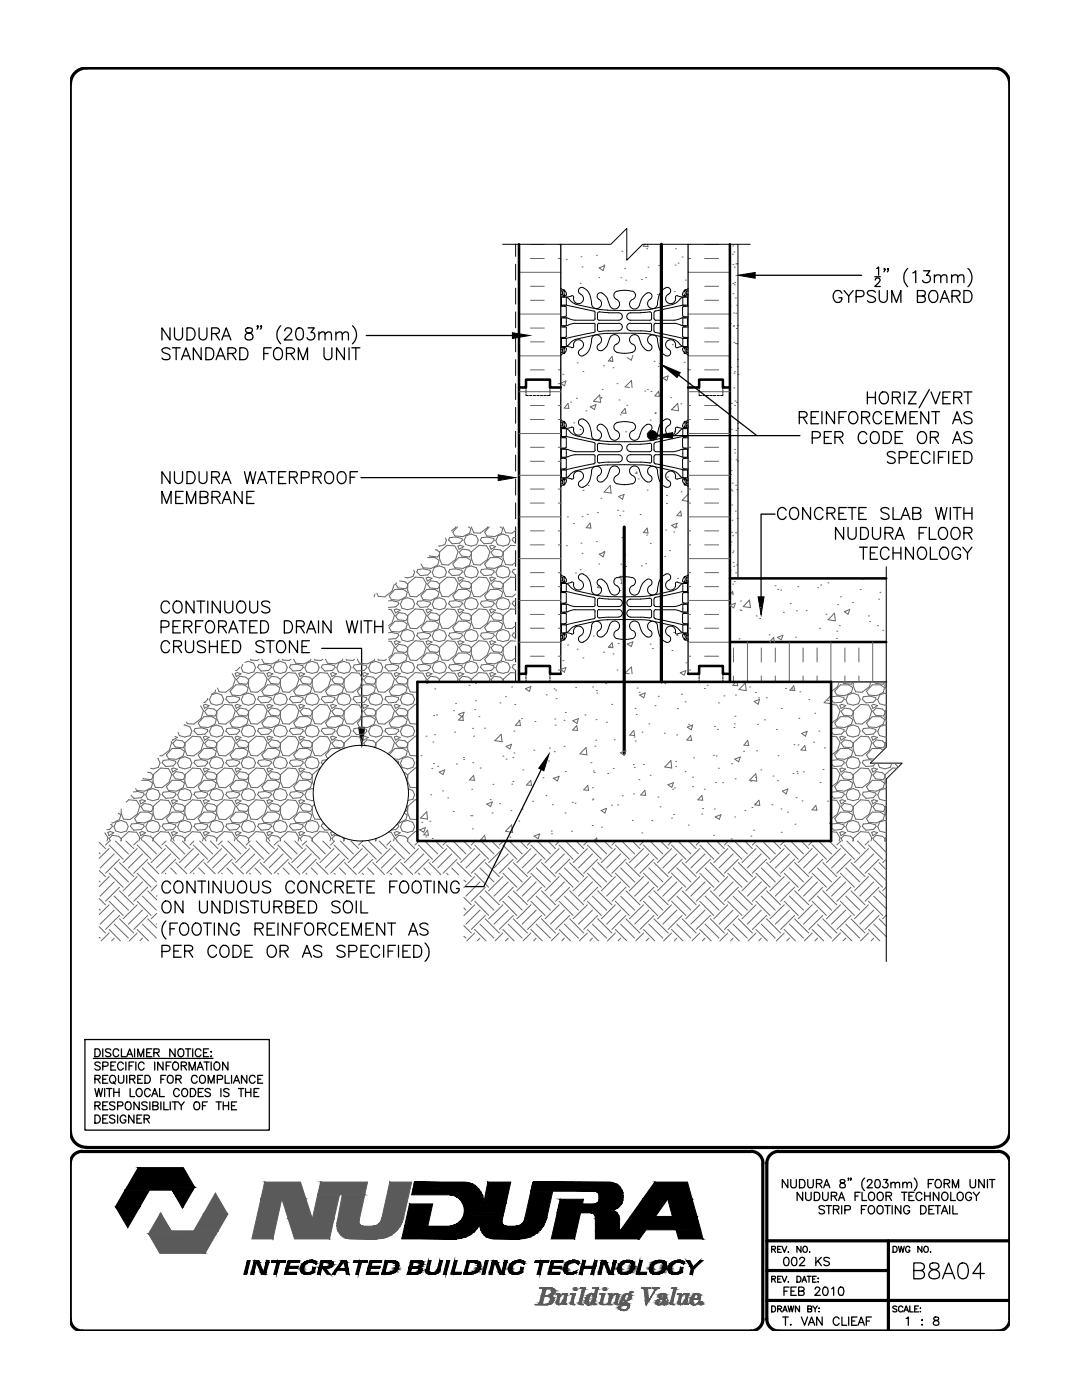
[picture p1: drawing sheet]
<svg xmlns="http://www.w3.org/2000/svg" width="216mm" height="279mm" viewBox="0 0 216 279" stroke-linecap="round" stroke-linejoin="round" font-family="sans-serif">
<!-- layer: LINE9 -->
<g fill="none" stroke="#000" stroke-width=".2">
<path d="M100.3 48.8h21.6l3.2-3.2v6.3l3.1-3.1h21.5M102.9 48.8v2.4M102.9 52.7v3.2M102.9 57.5v3.2M147.2 48.8v66.6M102.9 62.3v3.1M102.9 67v3.2M102.9 71.8v3.2M102.9 76.6v3.1M105 78.6v.3h.4M105 77.3v.4M105 77.9v.5"/>
<path d="M105.7 78.9h.4M106.4 78.9h.5M107.1 78.9h.5M107.8 78.9h.5M108.5 78.9h.5M109.7 78.6v.3h-.5M109.7 77.3v.4M109.7 77.9v.5M139.5 78.6v.3h.5M139.5 77.3v.4M139.5 77.9v.5M140.2 78.9h.5"/>
<path d="M140.9 78.9h.5M141.6 78.9h.5M142.3 78.9h.5M143.1 78.9h.4M144.2 78.6v.3h-.4M144.2 77.3v.4M144.2 77.9v.5M102.9 81.3v3.2M102.9 86.1v3.2M102.9 90.8v3.2M102.9 95.6v3.2M102.9 100.4v3.1"/>
<path d="M102.9 105.1v3.2M102.9 109.9v3.2M102.9 114.7v3.1M102.9 119.4v3.2M176.8 113.1v36l-3.1 3.2h6.3l-3.2 3.2v36.4M102.9 124.2v3.2M102.9 128.9v3.2M102.9 133.7v2.4M105 135.7v.4h.4M105 134.5v.3M105 135v.5M105.7 136.1h.4"/>
<path d="M106.4 136.1h.5M107.1 136.1h.5M107.8 136.1h.5M108.5 136.1h.5M109.7 135.7v.4h-.5M109.7 134.5v.3M109.7 135v.5M139.5 135.7v.4h.5M139.5 134.5v.3M139.5 135v.5M140.2 136.1h.5M140.9 136.1h.5"/>
<path d="M141.6 136.1h.5M142.3 136.1h.5M143.1 136.1h.4M144.2 135.7v.4h-.4M144.2 134.5v.3M144.2 135v.5"/>
<circle cx="72" cy="158.3" r="9.5"/>
</g>
<!-- layer: HATCH -->
<g fill="none" stroke="#666" stroke-width=".2">
<path d="M103.6 54.3h8.3M105.8 57.1h2.8M105.8 48.8h2.8M105.8 59.9h2.8M105.8 51.6h2.8M111.4 48.8h.5M111.4 51.6h.5M113 51.8h.1M115.8 56.5h.1M115.9 51.3h.1M116.1 53.3h.1M119 51h.1"/>
<path d="M119.5 55.4h.1M119.6 53.5l1.1-.5-.4 1zM120.5 52.9h.1M123.9 55.4h.1M124.1 50.2h.1M124.6 53.6h.1M124.9 55.9h.1M128 55.8h.1M128.7 48.8l-.3 .3 .9 .1M128.8 55.4h.1M129 49.6h.1M129.2 48.8l.1 .5"/>
<path d="M129.3 53.3h.1M131.2 58.8h.1M131.4 53h.1M134.5 58.2h.1M134.7 52.9h.1M134.8 49.6h.1M135.3 52.5h.1M136.1 51.3h.1M136.8 55.9h.1M137.3 48.8h.5M137.3 51.6h.5M137.3 54.3h8.3"/>
<path d="M140.6 57.1h2.8M140.6 48.8h2.8M140.6 59.9h2.8M140.6 51.6h2.8M146.1 50.7h.1M146.2 52.8h.1M146.2 49.1h.1M146.2 58.6h.1M146.2 56.6h.1M146.4 50.3h.1M146.5 53.3h.1M146.5 56.8h.1"/>
<path d="M146.6 56.4h.1M146.7 59.5h.1M146.8 52.6h.1M147 52.6h.1M103.6 71h8.3M103.6 62.7h8.3M103.6 78.2h8.3M105.8 73.8h2.8M105.8 65.5h2.8M105.8 68.2h2.8M111.4 73.8h.5M111.4 76.6h.5"/>
<path d="M111.9 76.4l1-.3-.3 .9M111.9 76.5l.7 .5M112.3 74.7h.1M115 79.5h.1M115.2 72.4h.1M116.3 74.2h.1M119.6 78.8l.3 1.5-1.5-.2zM119.9 79.4h.1M119.9 79.3h.1M120.2 77.7h.1M120.5 73h.1M121.7 72h.1"/>
<path d="M122.1 71.1l.2 1-.9-.1zM122.3 73.4h.1M123.1 76.6h.1M123.5 79.8h.1M125.2 71.4l.8 .5M125.6 77.3l-.9-.1 1.3-1.3 .1 1.4M126.3 70.9l-.3 1M128.7 78h.1M129.2 77.7h.1M129.9 78.1h.1M130.5 72.1h.1M131.3 73.1h.1"/>
<path d="M131.4 78.1l.2 1-.9-.1zM132.2 75.4l1.1-.4-.3 1zM132.6 75.7h.1M133.8 79.4h.1M134 74.1h.1M134.2 68.8h.1M136.5 72.3h.1M137.3 73.8h.5M137.3 76.6h.5M137.3 71h8.3M137.3 62.7h8.3M137.3 78.2h8.3"/>
<path d="M140.6 73.8h2.8M140.6 65.5h2.8M140.6 68.2h2.8M145.7 61.1h.1M145.7 64.6h.1M145.8 73.3h.1M146.3 65.1h.1M146.4 62.5h.1M146.4 65h.1M146.4 77.4h.1M146.4 74.5h.1M146.4 68.3h.1"/>
<path d="M146.6 74.2h.1M146.7 68.6h.1M146.8 62.5h.1M146.9 65.6h.1M147 60.9h.1M147 68.6h.1M147.1 71.7h.1M147.1 73.2h.1M147.2 65h.1M147.2 74.7h.1M103.6 94.9h8.3M103.6 86.5h8.3"/>
<path d="M105.8 92.1h2.8M105.8 83.7h2.8M105.8 97.6h2.8M105.8 89.3h2.8M105.8 80.9h2.8M111.4 92.1h.5M111.4 83.7h.5M111.4 97.6h.5M111.4 89.3h.5M111.4 80.9h.5M113.3 80.5l.2 1-.9-.1zM113.8 80.2h.1"/>
<path d="M114.5 84.4h.1M115.7 85.7h.1M116.3 97.9h.1M116.9 82h.1M117.4 96.9h.1M117.8 81.2l1.1-.4-.3 .9zM119.9 99.4h.1M121.8 96.9l.1 1.5-1.4-.2zM123.4 99.1l1.1-.4-.3 .9zM123.8 82.8h.1M124.5 96.7h.1M124.7 81.5l.2 1-.9-.1z"/>
<path d="M124.9 86.2h.1M125.1 80.9h.1M126.7 94.4h.4M127.1 94.2v.3M127.4 95.6h.1M129.1 97.8h.1M129.2 86.6l.3-.1-.2 .7M129.7 83.8h.1M130.3 87.5h.1M130.7 82.5h.1M130.7 82.4h.1M133 98.9h.1"/>
<path d="M133.2 95.2h.1M134.5 81.2h.1M134.5 86h.1M135.2 80.5l.2 1.5-1.4-.2zM135.9 80.6h.1M135.9 98.2h.1M137.3 98.6l-1.2 1.3 1.2 .2M137.3 94.9h8.3M137.3 86.5h8.3M137.3 92.1h.5M137.3 83.7h.5M137.3 97.6h.5"/>
<path d="M137.3 89.3h.5M137.3 80.9h.5M140.6 92.1h2.8M140.6 83.7h2.8M140.6 97.6h2.8M140.6 89.3h2.8M140.6 80.9h2.8M145.7 91.6h.1M145.8 94.7h.1M145.8 81.6h.1M145.9 97.7h.1M145.9 93.9h.1"/>
<path d="M145.9 85.7h.1M145.9 80.5h.1M146.1 98h.1M146.1 96.4h.1M146.6 89.7h.1M146.6 80.9h.1M146.6 90.4h.1M146.7 80h.1M146.8 96.8h.1M146.8 85.9h.1M146.9 91.8h.1M147 80.3h.1"/>
<path d="M147 97.7h.1M147.2 92h.1M147.2 85.5h.1M147.2 84.5h.1M103.6 119.8h8.3M103.6 111.5h8.3M103.6 103.2h8.3M105.8 117.1h2.8M105.8 108.7h2.8M105.8 100.4h2.8M105.8 114.3h2.8M105.8 105.9h2.8"/>
<path d="M111.4 117.1h.5M111.4 108.7h.5M111.4 100.4h.5M111.4 114.3h.5M111.4 105.9h.5M113 108.9h.1M113.2 103.2h.1M114.4 104.5h.1M114.8 114.4h.1M115.8 113.7h.1M115.9 108.4h.1M116.1 103.1h.1"/>
<path d="M116.1 110.4h.1M117.2 102.6h.1M117.7 104.4l-.7 .9 .9 .1-.2-1M119 108.1h.1M119.2 102.3h.1M119.5 112.6h.1M119.5 116.9l-.3 .3 .8 .1M120.3 111.1l-.7-.5 1.1-.4-.4 1M120.5 110.1h.1M123.2 101.8h.1M123.5 115.4l.4-.4 .1 .9M123.7 102.9h.1"/>
<path d="M123.7 117.9h.1M123.9 112.6h.1M124 116.1l.1 .4-.2-.1M124.1 107.3h.1M124.3 102h.1M124.6 110.8h.1M124.9 113.1h.1M127.7 102.7h.1M128 112.9h.1M128.8 112.5h.1M129 106.8h.1M129.3 106.4l-.9-.1 .7-.9 .2 1"/>
<path d="M129.8 108.4h.1M132.6 111.1h.1M132.8 105.8h.1M133 100.5h.1M133.6 109.9h.1M134 104.8l1.1-.4-.3 1zM134.5 106.2h.1M134.9 105.2h.1M135.2 115.4h.1M135.8 102l.2 1-.9-.1zM137.3 119.8h8.3M137.3 111.5h8.3"/>
<path d="M137.3 103.2h8.3M137.3 117.1h.5M137.3 108.7h.5M137.3 100.4h.5M137.3 114.3h.5M137.3 105.9h.5M140.6 117.1h2.8M140.6 108.7h2.8M140.6 100.4h2.8M140.6 114.3h2.8M140.6 105.9h2.8M145.7 108.8h.1"/>
<path d="M145.7 118.6l.5-.6 .1 .6M145.7 118.3h.1M145.7 113.8h.1M145.9 108.1h.1M146 100.8h.1M146 106.2h.1M146.1 103.8h.1M146.1 118.6h.1M146.1 110.3h.1M146.2 106.9h.1M146.2 116.6h.1M146.3 110h.1"/>
<path d="M146.3 112.3h.1M146.4 113h.1M146.5 116.1h.1M146.7 102h.1M146.8 114.3h.1M146.8 106.3h.1M147 112.8h.1M147.1 103.5h.1M147.8 120h.1M149.5 119.7l.2 1.6-1.4-.2zM154.7 116.9h.1M155.2 117.6h.1"/>
<path d="M155.8 117.8h.1M159.2 117.1h.1M163.1 117.3h.1M163.8 116.7h.1M165.2 116.3h.1M167.7 119.1h.1M171.6 117.6h.1M172 115.6h.1M175.3 119.6h.1M175.6 118.2h.1M85.1 136.4h.1M86.8 137.5h.1"/>
<path d="M93.6 136.8h.1M94.8 139.9h.1M94.9 136.4h.1M100.9 139.1h.1M102.1 137.1h.1M103.6 128.2h8.3M104.8 137.4l1.1-.4-.3 1zM105.8 125.4h2.8M105.8 131h2.8M105.8 122.6h2.8M109 138.7h.1M110.5 137.5h.1"/>
<path d="M110.9 137.7h.1M111 139.4h.1M111.4 133.7h.5M111.4 125.4h.5M111.4 131h.5M111.4 122.6h.5M111.9 133.6l1-.4-.3 .9-.7-.4M112.3 131.9h.1M113.3 128.7h.1M114.9 137.2h.1M115.2 129.6h.1M116.3 131.3h.1"/>
<path d="M118.3 137.1h.1M118.4 126.9h.1M119 137.8h.1M119.1 138.3h.1M120.5 130.2h.1M120.9 136.4h.1M121.7 129.1h.1M122.1 128.3l-.7 .9 .9 .1-.2-1M122.3 130.5h.1M123.1 133.7h.1M123.3 128.4h.1M125.6 134.5l-.9-.1 1.3-1.3 .1 1.4"/>
<path d="M126 129l-.8-.5 1.1-.4-.3 1M127.1 137.3h.1M127.5 138.2h.1M127.6 138.7l1.1-.4-.2 1zM129.7 128.6h.1M130.2 129.4h.1M131.3 139h.1M132.6 136.4h.1M134.1 129.8h.1M134.4 126.2h.1M135.1 126.8h.1M135.4 136.1h.1"/>
<path d="M135.7 134.3l1.1-.5-.3 1zM136 138.5h.1M136.9 132.3h.1M137.3 128.2h8.3M137.3 133.7h.5M137.3 125.4h.5M137.3 131h.5M137.3 122.6h.5M140.6 137.4h.1M140.6 125.4h2.8M140.6 131h2.8M140.6 122.6h2.8"/>
<path d="M141.1 136.8h.1M144.5 138.9h.1M145.6 120.8l1.1-.4-.3 .9zM146.4 129.3v2.8M146.4 134.9v1.2M146.7 138.7h.1M146.8 136.1l-.6 .7h1l-.2-.7M147.5 127.5h.1M147.7 121.7h.1M147.8 121.9h.1M148.7 136.3l.2 1.5-1.4-.2zM149.2 128.1v8"/>
<path d="M149.6 137.1h.1M150.5 140l1.1-.4-.3 .9zM150.7 138.2h.1M150.9 122.9h.1M151.4 139.3h.1M151.6 123.4h.1M151.7 121.2h.1M151.9 129.3v2.8M151.9 134.9v1.2M152.9 139.3h.1M153.5 126.7h.1M153.8 128.1h-.2l.8-.9 .1 .9"/>
<path d="M154.7 129.3v2.8M154.7 134.9v1.2M155.1 127.2l1.1-.4-.3 .9zM156.3 122.2h.1M156.7 137.4h.1M157.5 128.1v8M157.7 120.4h.1M158 137.5h.1M158.4 136.8l.2 1-1-.1zM158.7 127.2h.1M158.9 121.9h.1M159.6 138.1h.1"/>
<path d="M160.2 129.3v2.8M160.2 134.9v1.2M160.8 121.9h.1M161.4 139.6h.1M163 129.3v2.8M163 134.9v1.2M163.5 125.4h.1M164.8 122.6h.1M165.2 139.8h.1M165.7 139l.1 1.4-1.4-.2zM165.8 128.1v8M166.5 122.4l.2 1.5-1.5-.2z"/>
<path d="M166.9 127.4h.1M167 126h.1M167.1 120.7h.1M167.5 124.9h.1M168.5 122.1l1.1-.4-.4 .9zM168.6 129.3v2.8M168.6 134.9v1.2M170.1 120.3h.1M171.4 129.3v2.8M171.4 134.9v1.2M173.3 122.9h.1M173.5 124.1h.1"/>
<path d="M174.1 128.1v8M175.1 124.9h.1M176.2 125.8h.1M84 150.8h.1M85 146.9h.1M86 158.6h.1M86.2 153.4h.1M86.4 148.1h.1M86.5 152.4h.1M86.5 142.8h.1M86.7 146.6h.1M87.1 142.7h.1"/>
<path d="M87.3 152.9h.1M87.6 154.1l1.1-.4-.3 .9zM88.3 157.8h.1M89.3 159.2h.1M90.5 141.8h.1M90.7 146.1h.1M90.9 140.4h.1M91.1 152.5h.1M91.5 142.6l1.1-.5-.3 1zM92.3 142.8l.2 1-1-.1zM92.5 151.2h.1M92.5 151.6h.1"/>
<path d="M94.1 157.5h.1M94.3 145.4h.1M94.3 152.2h.1M94.5 146.9h.1M94.5 154.8l.2 .9-1-.1zM94.7 141.6h.1M95.6 143h.1M95.8 153.3h.1M96.7 145.3h.1M97.8 159.6h.1M98.4 156.5h.1M98.7 147.8l1.3-1.3 .2 1.5z"/>
<path d="M99.8 140.3h.1M100.3 150.9h.1M101 151.5h.1M101 149l1.1-.5-.4 1zM102.1 156.5h.1M102.3 151.2h.1M102.3 156h.1M102.5 145.9h.1M102.5 150.3h.1M102.7 140.6h.1M103.6 143.7h.1M103.7 143.8l.2 1-1-.1z"/>
<path d="M104.1 143.4h.1M104.3 153.7h.1M105.9 155.7l.2 1h-1zM106.3 159.9h.1M106.5 149.7h.1M106.7 144h.1M108.3 155.2h.1M108.9 158.8h.1M109.4 151.9h.1M109.6 149.3h.1M110.4 155.3h.1M110.5 155.3l1.1-.4-.4 1z"/>
<path d="M110.6 150h.1M110.7 143.5h.1M110.8 144.7h.1M112.5 149h.1M112.5 143.7h.1M112.8 154h.1M112.8 142.2h.1M114.3 143.8l1.1-.4-.3 1zM115.1 144.8l.1 1-.9-.1zM116.7 142.7h.1M116.9 149.2l.2 1.5-1.4-.3zM117.3 156.7l.1 1-.9-.1z"/>
<path d="M117.9 152.2h.1M118.2 159.6h.1M118.2 157.2h.1M118.3 159.5h.1M118.4 153.9h.1M118.5 154.2h.1M118.7 148.9h.1M118.9 147.7h.1M118.9 143.6h.1M121 144.1h.1M121.3 154.4h.1M122.1 140.6h.1"/>
<path d="M122.4 153.4h.1M122.6 147.6h.1M123.8 150.2l1.1-.4-.3 1zM124.2 158.8h.1M126.4 158.4h.1M126.4 152.6h.1M126.4 145.8l-.7 .9 .9 .1-.1-1M126.5 153.1h.1M126.5 147.1h.1M126.7 141.4h.1M126.8 147.9h.1M126.9 142.6h.1"/>
<path d="M127.5 155.6h.1M128.1 146.1h.1M128.4 152.6h.1M128.7 157.7l.1 1h-.9zM129.5 144.5h.1M129.7 154.7h.1M130.7 140.8h.1M131.3 159.1h.1M132.6 146.3h.1M133.3 156.6l1.1-.4-.4 .9zM133.9 151.8l.1 1.5-1.4-.2zM134.2 157.5h.1"/>
<path d="M134.6 157.3h.1M134.8 152h.1M134.8 152.9h.1M135 146.7h.1M135.2 141.4h.1M136.7 140.1h.1M136.7 154h.1M137.1 145.1l1.1-.4-.3 1zM137.4 144.6h.1M137.8 146.8l.2 1-1-.1zM137.9 144.9h.1M138.2 157h.1"/>
<path d="M138.2 155.1h.1M138.4 151.2h.1M140.1 158.7l.1 1-1-.1zM140.5 157.5h.1M142.4 150.7h.1M142.6 145h.1M142.8 156.2h.1M142.9 150.9h.1M143.1 145.6h.1M143.4 140.3h.1M143.4 153.3h.1M144.2 156.2h.1"/>
<path d="M146 152.4h.1M146.4 145.2h.1M146.5 144.5h.1M146.6 151.5l1.1-.4-.3 .9zM146.7 142.9h.1M146.7 155.4h.1M148.4 149.9h.1M149.2 147.8l.2 1-1-.1zM149.8 155.9h.1M150.8 155.1h.1M151 149.8h.1M151 155.9l-1.4-.2 1.2-1.3 .2 1.5"/>
<path d="M151.1 144.6h.1M151.4 159.7l-.8 .9 1 .1-.2-1M151.8 153.7h.1M152.5 143.7h.1M154.2 154.9h.1M154.9 145.6h.1M155.2 155.8h.1M155.3 150.8h.1M155.9 141.4h.1M156.1 157.9l1.1-.4-.3 .9zM158.2 154.4h.1M158.4 148.6h.1"/>
<path d="M158.8 159.2h.1M159 154h.1M159.1 154.3h.1M159.2 148.7h.1M159.4 143.4h.1M159.9 146.4l1.2-.4-.4 .9zM160 159.8h.1M160.3 154h.1M160.6 148.8l.2 1-1-.1zM162.4 148.1h.1M162.6 142.4h.1M163.4 145.9h.1"/>
<path d="M163.6 156.2h.1M164.2 153.6h.1M164.5 149.3h.1M165.1 159.9h.1M19.8 175.8l.2 .2M19.8 170.2l.2 .2M19.8 179.3l1.3 1.3M19.8 173.7l1.3 1.2M19.8 168.1l1.3 1.3M21.8 169.4l-2 1.9M21.8 174.9l-2 2M21.8 179.9l2.8 2.8"/>
<path d="M21.8 174.3l2.8 2.8M21.8 168.6l2.8 2.9M21.9 167.8l-.8 .8M22.8 170.4l-2.8 2.8M22.8 176l-2.8 2.8M22.8 178.8l2.8 2.8M22.8 173.2l2.8 2.8M23 167.8l2.6 2.6M23.8 171.5l-2.7 2.8M23.8 177.1l-2.7 2.8M23.8 177.8l2.9 2.8M23.8 172.2l2.9 2.7"/>
<path d="M25.1 167.8l1.6 1.6M27.4 169.4l-2.8 2.8M27.4 174.9l-2.8 2.9M27.4 179.9l2.8 2.8M27.4 174.3l2.8 2.8M27.4 168.6l2.8 2.9M27.5 167.8l-.8 .8M28.4 170.4l-2.8 2.8M28.4 176l-2.8 2.8M28.4 178.8l2.8 2.8M28.4 173.2l2.8 2.8M28.6 167.8l2.6 2.6"/>
<path d="M29.5 171.5l-2.8 2.8M29.5 177.1l-2.8 2.8M29.5 177.8l1.8 1.8M29.5 172.2l2.2 2.2M30.7 167.8l1.6 1.6M31.3 178.8h-.1M31.3 176.6l-1.1 1.2M33 169.4l-2.8 2.8M33 174.3l.1 .1M33 168.6l2.8 2.9M33.1 167.8l-.8 .8M34.1 170.4l-2.9 2.8"/>
<path d="M34.1 173.2l1.1 1.2M34.3 167.8l2.5 2.6M35.1 171.5l-2.8 2.8M35.1 172.2l2.2 2.2M36.4 167.8l1.5 1.6M38.6 169.4l-2.8 2.8M38.6 174.3l.1 .1M38.6 168.6l2.8 2.9M38.7 167.8l-.8 .8M39.6 170.4l-2.8 2.8M39.6 173.2l1.2 1.2M39.8 167.8l2.6 2.6"/>
<path d="M40.7 171.5l-2.8 2.8M40.7 172.2l2.2 2.2M42 167.8l1.5 1.6M44.2 169.4l-2.8 2.8M44.2 174.3l.1 .1M44.2 168.6l2.8 2.9M44.3 167.8l-.8 .8M45.3 170.4l-2.9 2.8M45.3 173.2l1.2 1.2M45.5 167.8l2.6 2.6M46.3 171.5l-2.8 2.8M46.3 172.2l2.3 2.2"/>
<path d="M47.6 167.8l1.5 1.6M49.8 169.4l-2.8 2.8M49.8 174.3l.2 .1M49.8 168.6l2.8 2.9M49.9 167.8l-.8 .8M50.9 170.4l-2.8 2.8M50.9 173.2l1.2 1.2M51.1 167.8l2.6 2.6M51.9 171.5l-2.8 2.8M51.9 172.2l2.3 2.2M53.2 167.8l1.5 1.6M55.4 169.4l-2.8 2.8"/>
<path d="M55.4 174.3l.2 .1M55.4 168.6l2.8 2.9M55.6 167.8l-.9 .8M56.5 170.4l-2.8 2.8M56.5 173.2l1.2 1.3M56.7 167.8l2.6 2.6M57.5 171.5l-2.8 2.8M57.5 172.2l2.3 2.3M58.8 167.8l1.5 1.6M61.1 169.4l-2.9 2.8M61.1 174.3l.2 .2M61.1 168.6l2.8 2.9"/>
<path d="M61.2 167.8l-.9 .8M62.1 170.4l-2.8 2.8M62.1 173.2l1.2 1.3M62.3 167.8l2.6 2.6M63.1 171.5l-2.8 2.8M63.1 172.2l2.4 2.3M64.4 167.8l1.6 1.6M66.6 169.4l-2.7 2.8M66.6 174.3l.3 .2M66.6 168.6l2.9 2.9M66.8 167.8l-.8 .8M67.7 170.4l-2.8 2.8"/>
<path d="M67.7 173.2l1.3 1.3M67.9 167.8l2.6 2.6M68.8 171.5l-2.8 2.8M68.8 172.2l2.3 2.3M70 167.8l1.6 1.6M72.3 169.4l-2.8 2.8M72.3 174.3l.2 .2M72.3 168.6l2.8 2.9M72.4 167.8l-.8 .8M73.3 170.4l-2.8 2.8M73.3 173.2l1.3 1.3M73.5 167.8l2.6 2.6"/>
<path d="M74.4 171.5l-2.8 2.8M74.4 172.2l2.3 2.3M75.7 167.8l1.5 1.6M77.9 168.6l2.8 2.9M77.9 169.4l-2.8 2.8M77.9 174.3l.3 .2M78 167.8l-.8 .8M78.9 170.4l-2.8 2.8M78.9 173.2l1.3 1.3M79.2 167.8l2.6 2.6M80 172.2l2.4 2.3M80 171.5l-2.8 2.8"/>
<path d="M81.3 167.8l1.5 1.6M83.5 169.4l-2.8 2.8M83.5 174.3l.3 .2M83.5 168.6l2.8 2.9M83.6 167.8l-.8 .8M83.7 165.6l1.2-.4-.3 .9zM84.2 164.1h.1M84.6 170.4l-2.8 2.8M84.6 173.2l1.3 1.4M84.8 167.8l2.5 2.6M85 167h.1M85.1 162l.2 1.5-1.4-.2z"/>
<path d="M85.3 165.7l.2 1-.9-.1zM85.6 171.5l-2.8 2.8M85.6 172.2l2.4 2.4M85.8 163.9h.1M86.2 167.3h.1M86.9 167.8l1.5 1.6M89.1 169.4l-2.8 2.8M89.1 174.3l.3 .3M89.1 168.6l2.8 2.9M89.3 167.8l-.9 .8M90.1 173.2l1.4 1.4M90.1 170.4l-2.8 2.8"/>
<path d="M90.4 167.8l2.6 2.6M90.4 162h.1M91.2 171.5l-2.8 2.8M91.2 172.2l2.8 2.7M92.5 167.8l1.5 1.6M92.6 175.6l.4 .4M92.6 179.1l1.4 1.5M93.9 162.8h.1M94.2 162.8h.1M94.2 165.4h.1M94.7 167.7h.1M94.7 179.9l2.8 2.8"/>
<path d="M94.7 174.3l2.8 2.8M94.7 169.4l-2.8 2.8M94.7 174.9l-2.1 2.3M94.7 168.6l2.8 2.9M94.8 167.8l-.8 .8M95.8 178.8l2.8 2.8M95.8 170.4l-2.8 2.8M95.8 176l-2.8 2.8M95.8 173.2l2.8 2.8M96 167.8l2.6 2.6M96.7 166.7l.2 1-1-.1zM96.8 177.8l2.8 2.8"/>
<path d="M96.8 171.5l-2.8 2.8M96.8 177.1l-2.8 2.8M96.8 172.2l2.8 2.7M97.1 160.5l1.1-.5-.3 1zM98.1 167.8l1.5 1.6M98.2 162.2h.1M99.7 160.4h.1M100 167.7h.1M100.3 174.9l-2.8 2.9M100.3 179.9l2.8 2.8M100.3 169.4l-2.8 2.8M100.3 174.3l2.8 2.8"/>
<path d="M100.3 168.6l2.8 2.9M100.5 167.8l-.9 .8M101.4 176l-2.8 2.8M101.4 170.4l-2.8 2.8M101.4 178.8l2.8 2.8M101.4 173.2l2.8 2.8M101.6 167.8l2.6 2.6M101.7 167.1h.1M102 161.8h.1M102.1 164.6l.2 1.5-1.4-.2zM102.4 171.5l-2.8 2.8M102.4 177.1l-2.8 2.8"/>
<path d="M102.4 177.8l2.9 2.8M102.4 172.2l2.9 2.7M103.5 163.9h.1M103.7 167.8l1.6 1.6M104.2 161.5h.1M105.9 169.4l-2.8 2.8M105.9 179.9l2.9 2.8M105.9 174.9l-2.8 2.9M105.9 174.3l2.9 2.8M105.9 168.6l2.9 2.9M106.1 167.8l-.8 .8M106.6 166.9l1.1-.5-.3 1z"/>
<path d="M107 170.4l-2.8 2.8M107 176l-2.8 2.8M107 178.8l2.8 2.8M107 173.2l2.8 2.8M107.2 167.8l2.6 2.6M108 167.8l.1-.1v.1M108 171.5l-2.7 2.8M108 177.1l-2.7 2.8M108 177.8l2.8 2.8M108 172.2l2.8 2.7M109.3 167.8l1.5 1.6M110 165.8h.1"/>
<path d="M110 166.4h.1M110.2 160.6h.1M111.6 169.4l-2.8 2.8M111.6 179.9l2.8 2.8M111.6 174.3l2.8 2.8M111.6 174.9l-2.8 2.9M111.6 168.6l2.8 2.9M111.7 167.8l-.9 .8M112.6 178.8l2.8 2.8M112.6 173.2l2.8 2.8M112.6 170.4l-2.8 2.8M112.6 176l-2.8 2.8"/>
<path d="M112.7 162.2h.1M112.8 167.8l2.6 2.6M113.7 177.1l-2.9 2.8M113.7 177.8l2.8 2.8M113.7 172.2l2.8 2.7M113.7 171.5l-2.9 2.8M114 165.9h.1M114.2 160.1h.1M114.7 160.3h.1M114.9 167.8l1.6 1.6M117.2 169.4l-2.8 2.8M117.2 174.9l-2.8 2.9"/>
<path d="M117.2 179.9l2.8 2.8M117.2 174.3l2.8 2.8M117.2 168.6l2.8 2.9M117.3 167.8l-.8 .8M118.2 164.7h.1M118.2 170.4l-2.8 2.8M118.2 176l-2.8 2.8M118.2 178.8l2.8 2.8M118.2 173.2l2.8 2.8M118.8 167.8h.1M119.1 167.8v-.6l-.6 .6 2.5 2.6M119.3 171.5l-2.8 2.8"/>
<path d="M119.3 177.1l-2.8 2.8M119.3 177.8l2.8 2.8M119.3 172.2l2.8 2.7M119.9 161.7l1.1-.4-.3 .9zM120 165.1h.1M120.5 167.8l1.6 1.6M122 160.7h.1M122.8 169.4l-2.8 2.8M122.8 174.9l-2.8 2.9M122.8 179.9l2.8 2.8M122.8 174.3l2.8 2.8M122.8 168.6l2.8 2.9"/>
<path d="M122.9 167.8l-.8 .8M123.2 160.6h.1M123.8 170.4l-2.8 2.8M123.8 176l-2.8 2.8M123.8 178.8l2.8 2.8M123.8 173.2l2.8 2.8M124.1 167.8l2.5 2.6M124.9 171.5l-2.8 2.8M124.9 177.1l-2.8 2.8M124.9 177.8l2.8 2.8M124.9 172.2l2.8 2.7M126.2 163.7h.1"/>
<path d="M126.2 167.8l1.5 1.6M128.1 166.2h.1M128.4 169.4l-2.8 2.8M128.4 174.9l-2.8 2.9M128.4 179.9l2.8 2.8M128.4 174.3l2.8 2.8M128.4 168.6l2.8 2.9M128.5 167.8l-.8 .8M129.5 170.4l-2.9 2.8M129.5 176l-2.9 2.8M129.5 178.8l2.8 2.8M129.5 173.2l2.8 2.8"/>
<path d="M129.7 167.8l2.6 2.6M130.1 163.8h.1M130.2 167.8l.3-.1v.1M130.5 171.5l-2.8 2.8M130.5 177.1l-2.8 2.8M130.5 177.8l2.8 2.8M130.5 172.2l2.8 2.7M131.7 161h.1M131.8 167.8l1.5 1.6M134 163.3h.1M134 169.4l-2.8 2.8M134 174.9l-2.8 2.9"/>
<path d="M134 179.9l2.8 2.8M134 174.3l2.8 2.8M134 168.6l2.8 2.9M134.1 167.8l-.8 .8M134.4 162.5h.1M135.1 170.4l-2.8 2.8M135.1 176l-2.8 2.8M135.1 178.8l2.8 2.8M135.1 173.2l2.8 2.8M135.3 167.8l2.6 2.6M136.1 171.5l-2.8 2.8M136.1 177.1l-2.8 2.8"/>
<path d="M136.1 177.8l2.8 2.8M136.1 172.2l2.8 2.7M137.3 164.7h.1M137.4 167.8l1.5 1.6M139.6 169.4l-2.8 2.8M139.6 174.9l-2.8 2.9M139.6 179.9l2.8 2.8M139.6 174.3l2.8 2.8M139.6 168.6l2.8 2.9M139.8 167.8l-.9 .8M140 162.5h.1M140.2 161.4h.1"/>
<path d="M140.7 170.4l-2.8 2.8M140.7 176l-2.8 2.8M140.7 178.8l2.8 2.8M140.7 173.2l2.8 2.8M140.9 167.8l2.6 2.6M141.7 171.5l-2.8 2.8M141.7 177.1l-2.8 2.8M141.7 177.8l2.8 2.8M141.7 172.2l2.8 2.7M142.4 166.7h.1M142.6 161.4h.1M142.7 163l1.2-.4-.4 .9z"/>
<path d="M143 167.8l1.5 1.6M145.2 169.4l-2.8 2.8M145.2 174.9l-2.8 2.9M145.2 179.9l2.9 2.8M145.2 174.3l2.9 2.8M145.2 168.6l2.9 2.9M145.3 167.8l-.8 .8M145.9 167.4h.1M146.3 170.4l-2.8 2.8M146.3 176l-2.8 2.8M146.3 178.8l2.8 2.8M146.3 173.2l2.8 2.8"/>
<path d="M146.5 167.8l2.6 2.6M146.6 163.1h.1M147.3 171.5l-2.8 2.8M147.3 177.1l-2.8 2.8M147.3 177.8l2.8 2.8M147.3 172.2l2.8 2.7M148.6 167.8l1.5 1.6M148.6 161.7h.1M149.8 166.9h.1M150 161.1h.1M150.4 165.7h.1M150.6 160.4h.1"/>
<path d="M150.8 169.4l-2.7 2.8M150.8 174.9l-2.7 2.9M150.8 179.9l2.8 2.8M150.8 174.3l2.8 2.8M150.8 168.6l2.8 2.9M151 167.8l-.9 .8M151.9 170.4l-2.8 2.8M151.9 176l-2.8 2.8M151.9 178.8l2.8 2.8M151.9 173.2l2.8 2.8M152.1 167.8l2.6 2.6M153 171.5l-2.9 2.8"/>
<path d="M153 177.1l-2.9 2.8M153 177.8l2.8 2.8M153 172.2l2.8 2.7M154 160.6h.1M154.2 167.8l1.6 1.6M155.8 161.4h.1M155.9 166.1h.1M156.5 169.4l-2.9 2.8M156.5 174.9l-2.9 2.9M156.5 179.9l2.8 2.8M156.5 174.3l2.8 2.8M156.5 168.6l2.8 2.9"/>
<path d="M156.6 167.8l-.8 .8M157.1 162.1h.1M157.5 170.4l-2.8 2.8M157.5 176l-2.8 2.8M157.5 178.8l2.8 2.8M157.5 173.2l2.8 2.8M157.7 167.8l2.6 2.6M158.6 171.5l-2.8 2.8M158.6 177.1l-2.8 2.8M158.6 177.8l2.8 2.8M158.6 172.2l2.8 2.7M158.6 164.5h.1"/>
<path d="M159.9 167.8l1.5 1.6M162.1 169.4l-2.8 2.8M162.1 174.9l-2.8 2.9M162.1 179.9l2.8 2.8M162.1 174.3l2.8 2.8M162.1 168.6l2.8 2.9M162.2 167.8l-.8 .8M162.8 160.7l.2 1-1-.1zM163.1 170.4l-2.8 2.8M163.1 176l-2.8 2.8M163.1 178.8l2.8 2.8M163.1 173.2l2.8 2.8"/>
<path d="M163.3 167.8l2.6 2.6M164.2 171.5l-2.8 2.8M164.2 177.1l-2.8 2.8M164.2 177.8l2.8 2.8M164.2 172.2l2.8 2.7M165.5 167.8l1.5 1.6M165.6 162.5h.1M165.8 164.2l-.3 .1 .3 .2M167.7 169.4l-2.8 2.8M167.7 174.9l-2.8 2.9M167.7 179.9l2.8 2.8M167.7 174.3l2.8 2.8"/>
<path d="M167.7 168.6l2.8 2.9M167.8 167.8l-.8 .8M168.8 170.4l-2.9 2.8M168.8 176l-2.9 2.8M168.8 178.8l2.7 2.8M168.8 173.2l2.7 2.8M169 167.8l2.5 2.6M169.8 171.5l-2.8 2.8M169.8 177.1l-2.8 2.8M169.8 177.8l2.8 2.8M169.8 172.2l2.8 2.7M171.1 167.8l1.5 1.6"/>
<path d="M173.3 169.4l-2.8 2.8M173.3 174.9l-2.8 2.9M173.3 179.9l2.8 2.8M173.3 174.3l2.8 2.8M173.3 168.6l2.8 2.9M173.4 167.8l-.8 .8M174.3 170.4l-2.8 2.8M174.3 176l-2.8 2.8M174.3 178.8l2.5 2.5M174.3 173.2l2.5 2.5M174.6 167.8l2.2 2.3M175.4 171.5l-2.8 2.8"/>
<path d="M175.4 177.1l-2.8 2.8M175.4 177.8l1.4 1.4M175.4 172.2l1.4 1.4M176.7 167.8l.1 .2M176.8 171.4l-.7 .8M176.8 177l-.7 .8M19.8 187.1l.2 .1M19.8 181.4l.2 .2M19.8 184.9l1.3 1.3M21.8 180.6l-2 1.9M21.8 186.2l-1.6 1.6M21.8 185.5l2.2 2.3"/>
<path d="M22.8 181.6l-2.8 2.8M22.8 187.2l-.5 .6M22.8 184.4l2.8 2.8M23.8 182.7l-2.7 2.8M23.8 183.4l2.9 2.8M27.4 180.6l-2.8 2.8M27.4 186.2l-1.6 1.6M27.4 185.5l2.2 2.3M28.4 181.6l-2.8 2.8M28.4 187.2l-.5 .6M28.4 184.4l2.8 2.8M29.5 182.7l-2.8 2.8"/>
<path d="M29.5 183.4l1.8 1.8M31.3 184.4h-.1M31.3 182.3l-1.1 1.1M92.6 186.8l.4 .4M92.6 181.2l.4 .4M92.6 184.7l1.4 1.5M94.7 180.6l-2.1 2.1M94.7 186.2l-1.6 1.6M94.7 185.5l2.3 2.3M95.8 181.6l-2.8 2.8M95.8 187.2l-.5 .6M95.8 184.4l2.8 2.8"/>
<path d="M96.8 182.7l-2.8 2.8M96.8 183.4l2.8 2.8M100.3 180.6l-2.8 2.8M100.3 186.2l-1.5 1.6M100.3 185.5l2.3 2.3M101.4 181.6l-2.8 2.8M101.4 187.2l-.5 .6M101.4 184.4l2.8 2.8M102.4 182.7l-2.8 2.8M102.4 183.4l2.9 2.8M105.9 180.6l-2.8 2.8M105.9 186.2l-1.5 1.6"/>
<path d="M105.9 185.5l2.3 2.3M107 181.6l-2.8 2.8M107 187.2l-.5 .6M107 184.4l2.8 2.8M108 182.7l-2.7 2.8M108 183.4l2.8 2.8M111.6 180.6l-2.8 2.8M111.6 186.2l-1.6 1.6M111.6 185.5l2.2 2.3M112.6 181.6l-2.8 2.8M112.6 187.2l-.5 .6M112.6 184.4l2.8 2.8"/>
<path d="M113.7 182.7l-2.9 2.8M113.7 183.4l2.8 2.8M117.2 180.6l-2.8 2.8M117.2 186.2l-1.6 1.6M117.2 185.5l2.2 2.3M118.2 181.6l-2.8 2.8M118.2 187.2l-.5 .6M118.2 184.4l2.8 2.8M119.3 182.7l-2.8 2.8M119.3 183.4l2.8 2.8M122.8 180.6l-2.8 2.8M122.8 186.2l-1.6 1.6"/>
<path d="M122.8 185.5l2.3 2.3M123.8 181.6l-2.8 2.8M123.8 187.2l-.5 .6M123.8 184.4l2.8 2.8M124.9 182.7l-2.8 2.8M124.9 183.4l2.8 2.8M128.4 180.6l-2.8 2.8M128.4 186.2l-1.6 1.6M128.4 185.5l2.3 2.3M129.5 181.6l-2.9 2.8M129.5 187.2l-.6 .6M129.5 184.4l2.8 2.8"/>
<path d="M130.5 182.7l-2.8 2.8M130.5 183.4l2.8 2.8M134 180.6l-2.8 2.8M134 186.2l-1.6 1.6M134 185.5l2.3 2.3M135.1 181.6l-2.8 2.8M135.1 187.2l-.6 .6M135.1 184.4l2.8 2.8M136.1 182.7l-2.8 2.8M136.1 183.4l2.8 2.8M139.6 180.6l-2.8 2.8M139.6 186.2l-1.5 1.6"/>
<path d="M139.6 185.5l2.3 2.3M140.7 181.6l-2.8 2.8M140.7 187.2l-.6 .6M140.7 184.4l2.8 2.8M141.7 182.7l-2.8 2.8M141.7 183.4l2.8 2.8M145.2 180.6l-2.8 2.8M145.2 186.2l-1.5 1.6M145.2 185.5l2.3 2.3M146.3 181.6l-2.8 2.8M146.3 187.2l-.5 .6M146.3 184.4l2.8 2.8"/>
<path d="M147.3 182.7l-2.8 2.8M147.3 183.4l2.8 2.8M150.8 180.6l-2.7 2.8M150.8 186.2l-1.5 1.6M150.8 185.5l2.3 2.3M151.9 181.6l-2.8 2.8M151.9 187.2l-.5 .6M151.9 184.4l2.8 2.8M153 182.7l-2.9 2.8M153 183.4l2.8 2.8M156.5 180.6l-2.9 2.8M156.5 186.2l-1.6 1.6"/>
<path d="M156.5 185.5l2.2 2.3M157.5 181.6l-2.8 2.8M157.5 187.2l-.5 .6M157.5 184.4l2.8 2.8M158.6 182.7l-2.8 2.8M158.6 183.4l2.8 2.8M162.1 180.6l-2.8 2.8M162.1 186.2l-1.6 1.6M162.1 185.5l2.3 2.3M163.1 181.6l-2.8 2.8M163.1 187.2l-.5 .6M163.1 184.4l2.8 2.8"/>
<path d="M164.2 182.7l-2.8 2.8M164.2 183.4l2.8 2.8M167.7 180.6l-2.8 2.8M167.7 186.2l-1.6 1.6M167.7 185.5l2.3 2.3M168.8 181.6l-2.9 2.8M168.8 187.2l-.6 .6M168.8 184.4l2.7 2.8M169.8 182.7l-2.8 2.8M169.8 183.4l2.8 2.8M173.3 180.6l-2.8 2.8M173.3 186.2l-1.6 1.6"/>
<path d="M173.3 185.5l2.3 2.3M174.3 181.6l-2.8 2.8M174.3 187.2l-.5 .6M174.3 184.4l2.5 2.5M175.4 182.7l-2.8 2.8M175.4 183.4l1.4 1.5M176.8 182.7l-.7 .7"/>
</g>
<!-- layer: TEXT -->
<path d="M147.2 54.9l3.5-.5v1.1zM102.2 66.4l3.5 .6-3.5 .5zM132 72.8l3.7 1.6-.6 .9zM99.4 94.8l3.4 .5-3.4 .6zM130.8 86.9l3.4-.6v1.2zM151.3 119.1h1.2l-.6 3.6zM71.6 145.2h1.2l-.6 3.6zM109.5 150.5l-1 3.3-1-.5z" fill="#000" stroke="#000" stroke-width=".2"/>
<g fill="none" stroke="#000" stroke-width=".25">
<path d="M150.7 54.9h21.2M168 58.5a.9 .9 0 0 0-1-.5 .9 .9 0 0 0-.7 .9 1.06 1.06 0 0 0 .2 1.1 1.06 1.06 0 0 0 1.2 .2l.3-.4v-.4h-.6M168.4 58l.9 1.1v1.3M170.2 58l-.9 1.1M170.8 59.2h1a.62 .62 0 0 0 .6-.6 .62 .62 0 0 0-.6-.6h-1v2.4M174.6 55.2h1.1M174.6 55.9l.4-.4 .4 .1 .2 .2-.2 .6-.8 .8h1.1M174.7 58.3a1.08 1.08 0 0 0-1.6 0l.2 .6 .2 .1a1.24 1.24 0 0 1 1.2 .7 .83 .83 0 0 1-.5 .7 .83 .83 0 0 1-.9-.2l-.2-.2M174.9 53.6l.4-.3v1.6M175.4 58v1.7a.81 .81 0 0 0 .8 .7 .81 .81 0 0 0 .9-.7v-1.7M176.6 53.7h-.2l.1-.1 .1 .1-.2 .6M177.3 53.7h-.2l.1-.1 .1 .1-.2 .6"/>
<path d="M181.1 53.6a2.53 2.53 0 0 0 0 3.6M182.1 54.5l.6-.5v2.4M183.1 59.1l1.3-.1a.59 .59 0 0 0 0-.9l-1.3-.1v2.4l1.3-.2a.65 .65 0 0 0 .2-.7 .65 .65 0 0 0-.5-.4M184.3 54h1.3l-.7 .9a.79 .79 0 0 1 .7 1.1 .79 .79 0 0 1-1.3 .3l-.2-.3M185.8 58.1a1.11 1.11 0 0 1 1.2 .3 1.11 1.11 0 0 1 0 1.4 .89 .89 0 0 1-1 .6 .89 .89 0 0 1-.7-1 1.53 1.53 0 0 1 .5-1.3zM186.5 55.3a.85 .85 0 0 1 1.1-.4l.1 1.5M186.5 54.8v1.6M187.7 55.3l.6-.5 .5 .1 .1 1.5M187.9 59.5h1.2M189.9 55.3l.5-.5 .6 .1 .1 1.5M189.9 54.8v1.6M190 59.1l1.3-.1a.54 .54 0 0 0 0-.9l-1.3-.1v2.4"/>
<path d="M190.8 59.1l.8 1.3M191.1 55.3a.83 .83 0 0 1 1.1-.4l.1 1.5M192.3 58h.8a1.26 1.26 0 0 1 .9 1.2 1.26 1.26 0 0 1-.9 1.2h-.8zM193.1 53.6a2.44 2.44 0 0 1 0 3.6M33.9 65.4v2.4l-1.6-2.4v2.4M33.9 69.8a.92 .92 0 0 0-1.6 .2 1.24 1.24 0 0 0 1.2 .6 .58 .58 0 0 1 .4 .6 .58 .58 0 0 1-.5 .6l-.8-.1-.3-.3M34.4 69.4h1.6M34.8 65.4v1.7a.81 .81 0 0 0 .8 .8 .81 .81 0 0 0 .8-.8v-1.7M35.2 69.4v2.4M36.2 71.8l.9-2.4 .9 2.4M36.5 71h1.1M37.3 65.4h.8a1.29 1.29 0 0 1 .8 1.2 1.29 1.29 0 0 1-.8 1.2h-.8z"/>
<path d="M39.7 65.4v1.7a.79 .79 0 0 0 .8 .8 .79 .79 0 0 0 .8-.8v-1.7M40.1 69.4v2.4l-1.5-2.4v2.4M41.1 69.4h.7a1.35 1.35 0 0 1 .4 2.3l-1.1 .1zM42.2 66.6l1.4-.2a.56 .56 0 0 0 0-.8l-1.4-.2v2.4M43 66.6l.8 1.2M43.1 71.8l.9-2.4 .9 2.4M43.4 71h1.2M44.3 67.8l.8-2.4 1 2.4M44.6 67h1.1M45.5 70.6h1a.64 .64 0 0 0 .6-.7l-.1-.3-.5-.2h-1v2.4M46.3 70.6l.8 1.2M47.9 69.4h.8a1.26 1.26 0 0 1 .8 1.2 1.26 1.26 0 0 1-.8 1.2h-.8z"/>
<path d="M49.1 65.6a.48 .48 0 0 0 .2 .8 .86 .86 0 0 1 1 .3 .86 .86 0 0 1 0 1 .92 .92 0 0 1-1.4-.3 .73 .73 0 0 1 .7-1h.4a.51 .51 0 0 0 .3-.8l-.4-.2zM51.5 65.1l-.1 .1-.1-.1h.2l-.2 .6M52.2 65.1l-.1 .1-.1-.1h.2l-.2 .6M52.6 70.6h.9M54.1 69.4h-1.5v2.4M55 69.5a.89 .89 0 0 1 1.4 .8 1.06 1.06 0 0 1-.3 1.1 1.06 1.06 0 0 1-1.1 .3 1.52 1.52 0 0 1 0-2.2zM56 65a2.48 2.48 0 0 0 0 3.6M56.8 66l.2-.4 .8-.2a.62 .62 0 0 1 .3 1l-1.4 1.4h1.6M57.2 70.6h1a.64 .64 0 0 0 .6-.7l-.2-.3-.4-.2h-1v2.4M58 70.6l.8 1.2M59.3 65.6a.77 .77 0 0 1 1.2 .3 2.14 2.14 0 0 1-.3 1.8 .72 .72 0 0 1-1.1-.3 1.91 1.91 0 0 1 .2-1.8zM59.5 71.8v-2.4l1 2.4 .9-2.4v2.4"/>
<path d="M61.5 65.4h1.2l-.7 1a.77 .77 0 0 1 .9 .8 .77 .77 0 0 1-1.1 .6l-.3-.1-.2-.3M63.6 66.7l.6-.5 .6 .2 .1 1.4M63.6 66.2v1.6M64.7 69.4v1.7a.79 .79 0 0 0 .7 .7 .79 .79 0 0 0 .8-.7v-1.7M64.9 66.7l.6-.5 .5 .2 .1 1.4M67 66.7l.6-.5 .6 .2 .1 1.4M67 66.2v1.6M68.3 66.7l.5-.5 .6 .2 .1 1.4M68.7 69.4v2.4l-1.5-2.4v2.4M69.7 69.4v2.4M70.2 69.4h1.6M70.3 65a2.39 2.39 0 0 1 0 3.6"/>
<path d="M71 69.4v2.4M73.1 67h29.1M135.4 74.8l15.6 12.1M173.1 78.2v2.4M173.1 79.3h1.6M174.7 78.2v2.4M175.9 78.3a1.11 1.11 0 0 1 1.3 .4 1.11 1.11 0 0 1 0 1.3 .89 .89 0 0 1-1 .6 .89 .89 0 0 1-.8-.9 1.53 1.53 0 0 1 .5-1.4zM177.9 60.4v-2.4l1 2.4 .9-2.4v2.4M178.1 79.3l1.3-.1a.59 .59 0 0 0 0-.9l-1.3-.1v2.4M178.9 79.3l.7 1.3M180.4 78.2v2.4M181.2 78.2h1.6l-1.6 2.4h1.6"/>
<path d="M185.4 77.8l-2 3.6M185.8 78.2l.9 2.4 .9-2.4M187.6 60.4l.9-2.4 .9 2.4M188.1 79.3h1M189.6 78.2h-1.5v2.4h1.5M190.3 79.3l1.4-.1a.54 .54 0 0 0 0-.9l-1.4-.1v2.4M191.1 79.3l.8 1.3M192.3 78.2h1.6M193.1 78.2v2.4M33.9 94.1v2.4l-1.6-2.4v2.4M34.8 94.1v1.7a.81 .81 0 0 0 .8 .7 .81 .81 0 0 0 .8-.7v-1.7M35.1 99.2h.9"/>
<path d="M36.5 98.1h-1.4v2.4h1.4M37.3 94.1h.8a1.26 1.26 0 0 1 .9 1.2 1.26 1.26 0 0 1-.9 1.2h-.8zM39.7 94.1v1.7a.79 .79 0 0 0 .8 .7 .79 .79 0 0 0 .8-.7v-1.7M39.9 99.2l1.4-.1a.56 .56 0 0 0 0-.9l-1.4-.1v2.4l1.4-.1a.65 .65 0 0 0 .2-.7 .65 .65 0 0 0-.5-.5M42.2 95.2h1a.59 .59 0 0 0 .6-.6l-.2-.4-1.4-.1v2.4M42.3 99.2l1.4-.1a.51 .51 0 0 0 0-.9l-1.4-.1v2.4M43 95.2l.8 1.3M43.1 99.2l.8 1.3M44.3 96.5l.8-2.4 1 2.4M44.6 95.7h1.1M44.7 99.7h1.1M48.3 98.1v2.4l-1.5-2.4v2.4"/>
<path d="M48.8 94.1l.5 2.4 .6-2.4 .6 2.4 .5-2.4M49.2 99.2h.9M50.7 98.1h-1.5v2.4h1.5M51.4 96.5l.9-2.4 .9 2.4M51.7 95.7h1.1M53.4 94.1h1.6M54.2 94.1v2.4M55.6 95.2h.9M57 94.1h-1.4v2.4h1.4M57.8 95.2h1a.59 .59 0 0 0 .5-.6l-.2-.4-1.3-.1v2.4M58.5 95.2l.8 1.3M60.1 95.4l1.4-.2a.61 .61 0 0 0 .2-.6 .61 .61 0 0 0-.6-.5h-1v2.4"/>
<path d="M62.5 95.2h1.4a.54 .54 0 0 0 0-1l-1.4-.1v2.4M63.3 95.2l.8 1.3M65.2 94.2a1.11 1.11 0 0 1 1.3 .4 1.11 1.11 0 0 1 0 1.3 .87 .87 0 0 1-1 .6 .87 .87 0 0 1-.7-.9 1.39 1.39 0 0 1 .4-1.4zM67.7 94.2a1.11 1.11 0 0 1 1.3 .4 1.11 1.11 0 0 1 0 1.3 .87 .87 0 0 1-1 .6 .87 .87 0 0 1-.7-.9 1.39 1.39 0 0 1 .4-1.4zM69.9 95.2h.9M71.3 94.1h-1.4v2.4M72 95.3h27.4M134.2 86.9h25.4M159.5 83.3l1.3-.1a.56 .56 0 0 0 0-.9l-1.3-.1v2.4M160.2 83.3l.9 1.3M161.9 83.3h.8M162.1 87.4h1a.64 .64 0 0 0 .6-.6 .64 .64 0 0 0-.6-.7h-1v2.4"/>
<path d="M163.3 82.2h-1.4v2.4h1.4M164 82.2v2.4M164.5 87.3h.9M165.9 86.1h-1.4v2.4h1.4M166.5 82.2v2.4l-1.6-2.4v2.4M166.6 87.3l1.4-.1a.56 .56 0 0 0 0-.9l-1.4-.2v2.4M167.4 83.3h.9M167.4 87.3l.8 1.2M168.9 82.2h-1.5v2.4M169.6 82.5a.89 .89 0 0 1 1-.3 .89 .89 0 0 1 .6 .9 1.06 1.06 0 0 1-.3 1.1 1.06 1.06 0 0 1-1.1 .2 1.58 1.58 0 0 1-.2-1.9zM171.9 83.3l1.4-.1a.51 .51 0 0 0 0-.9l-1.4-.1v2.4M172.7 83.3l.8 1.3"/>
<path d="M172.9 86.7a.88 .88 0 0 0-1-.6 .88 .88 0 0 0-.6 1 1.07 1.07 0 0 0 .2 1.1 1.07 1.07 0 0 0 1.1 .2l.3-.4M173.9 86.5a.87 .87 0 0 1 1-.3 .87 .87 0 0 1 .5 .9 1.04 1.04 0 0 1-.2 1.1 1.04 1.04 0 0 1-1.1 .2 1.58 1.58 0 0 1-.2-1.9zM175.9 82.7a.87 .87 0 0 0-1-.5 .87 .87 0 0 0-.7 .9 1.03 1.03 0 0 0 .2 1.1 1.03 1.03 0 0 0 1.2 .2l.3-.4M176.2 86.1h.9a1.26 1.26 0 0 1 .8 1.2 1.26 1.26 0 0 1-.8 1.2h-.9zM176.7 83.3h.9M178.2 82.2h-1.5v2.4h1.5M178.6 90.5a.88 .88 0 0 0-.8-.4 .88 .88 0 0 0-.7 .6l.2 .3 .9 .3a.58 .58 0 0 1 .2 1.1 1.05 1.05 0 0 1-1.3-.3M178.6 87.3h.9M178.9 84.6v-2.4l.9 2.4 .9-2.4v2.4M179.4 91.3h1a.6 .6 0 0 0 .6-.4 .6 .6 0 0 0-.2-.7l-1.4-.1v2.4M180.1 86.1h-1.5v2.4h1.5M181.6 83.3h.9"/>
<path d="M181.8 91.3h.9M183.1 82.2h-1.5v2.4h1.5M183.3 86.5a.89 .89 0 0 1 1-.3 .89 .89 0 0 1 .6 .9 1.07 1.07 0 0 1-.3 1.1 1.07 1.07 0 0 1-1.1 .2 1.51 1.51 0 0 1-.2-1.9zM183.3 90.1h-1.5v2.4h1.5M185.3 82.2v2.4l-1.6-2.4v2.4M185.6 90.7a.87 .87 0 0 0-1-.6 .87 .87 0 0 0-.7 .9 1.08 1.08 0 0 0 1.1 1.5l.6-.6M185.6 87.3l1.4-.1a.56 .56 0 0 0 0-.9l-1.4-.2v2.4M185.9 82.2h1.6M186.4 90.1v2.4M186.5 87.3l.8 1.2M186.7 82.2v2.4M187.3 91.3h.8"/>
<path d="M188.7 90.1h-1.4v2.4M189.3 90.1v2.4M190.1 84.6l.9-2.4 .9 2.4M190.1 88.5l.9-2.4 .9 2.4M190.2 91.3h.9M190.4 83.8h1.2M190.4 87.7h1.2M191.7 90.1h-1.5v2.4h1.5M192.3 90.1h.8a1.26 1.26 0 0 1 .9 1.2 1.26 1.26 0 0 1-.9 1.2h-.8zM193.9 82.5a1.06 1.06 0 0 0-1.6 0 .61 .61 0 0 0 .5 .7l.7 .2a.58 .58 0 0 1 .4 .5 .58 .58 0 0 1-.2 .5 1.13 1.13 0 0 1-1.4-.2M193.9 86.5a.92 .92 0 0 0-1.6 .2l.3 .4 .9 .3a.58 .58 0 0 1 .4 .4 .58 .58 0 0 1-.2 .6 1.22 1.22 0 0 1-1.4-.2M32.3 100.5v-2.4l.9 2.4 .9-2.4v2.4"/>
<path d="M37.2 100.5v-2.4l.9 2.4 .9-2.4v2.4M38.7 120v2.3l-1.6-2.3v2.3M39.3 120h1.6M40.1 120v2.3M41.5 120v2.3M44 120v2.3l-1.7-2.3v2.3M44.3 100.5l1-2.4 .9 2.4M44.8 120v1.7a.81 .81 0 0 0 .8 .6 .81 .81 0 0 0 .9-.6v-1.7M49.8 120v1.7a.79 .79 0 0 0 .8 .6 .79 .79 0 0 0 .8-.6v-1.7M154.7 102.6h-2.8v16.5M156.9 101.8a.87 .87 0 0 0-1-.5 .87 .87 0 0 0-.7 .9 1.09 1.09 0 0 0 1.1 1.5l.6-.6M157.7 101.6a.89 .89 0 0 1 1.1-.3 .89 .89 0 0 1 .6 .9 1.09 1.09 0 0 1-1.2 1.5 1.4 1.4 0 0 1-.5-2.1z"/>
<path d="M161.7 101.3v2.4l-1.5-2.4v2.4M164.2 101.8a.87 .87 0 0 0-1-.5 .87 .87 0 0 0-.7 .9 1.09 1.09 0 0 0 1.2 1.5l.5-.6M165 102.4l1.4-.1a.56 .56 0 0 0 0-.9l-1.4-.1v2.4M165.8 102.4l.8 1.3M167.4 102.4h.9M168.3 105.3v2.3l-1.6-2.3v2.3M168.9 101.3h-1.5v2.4h1.5M169.2 105.3v1.7a.81 .81 0 0 0 .8 .6 .81 .81 0 0 0 .8-.6v-1.7M169.2 101.3h1.6M170 101.3v2.4M171.4 102.4h.9M171.5 109.2h1.6"/>
<path d="M171.7 105.3h.8a1.28 1.28 0 0 1 .8 1.2 1.28 1.28 0 0 1-.8 1.1h-.8zM172.3 109.2v2.4M172.9 101.3h-1.5v2.4h1.5M173.7 110.3h.9M174.1 105.3v1.7a.81 .81 0 0 0 .8 .6 .81 .81 0 0 0 .8-.6v-1.7M175.1 109.2h-1.4v2.4h1.4M176.6 106.4l1.3-.1a.54 .54 0 0 0 0-.9l-1.3-.1v2.3M177.4 101.6a.92 .92 0 0 0-1.6 .2 1.24 1.24 0 0 0 1.1 .7 .61 .61 0 0 1 .3 1 1.13 1.13 0 0 1-1.4-.2M177.4 109.8a.87 .87 0 0 0-1-.6 .87 .87 0 0 0-.7 .9 1.03 1.03 0 0 0 .2 1.2 1.03 1.03 0 0 0 1.2 .2l.3-.5M177.4 106.4l.8 1.2M178.2 101.3v2.4h1.3M178.2 110.3h1.6"/>
<path d="M178.2 109.2v2.4M178.6 107.6l.9-2.3 .9 2.3M179 106.8h1.1M179.8 103.7l.9-2.4 .9 2.4M179.8 109.2v2.4M180.1 102.9h1.1M182.1 102.4h1.1a.65 .65 0 0 0 .5-.6l-.2-.4-.3-.1h-1.1v2.4h1.1a.62 .62 0 0 0 .6-.7 .62 .62 0 0 0-.6-.6M182.3 109.2v2.4l-1.6-2.4v2.4M183.3 109.5a.89 .89 0 0 1 1-.3 .89 .89 0 0 1 .6 .9 1.04 1.04 0 0 1-.2 1.2 1.04 1.04 0 0 1-1.2 .2 1.51 1.51 0 0 1-.2-2zM183.4 106.4h.9M184.9 105.3h-1.5v2.3M185.4 105.3v2.3h1.4"/>
<path d="M185.6 109.2v2.4h1.4M186.7 101.3l.6 2.4 .5-2.4 .6 2.4 .5-2.4M187.5 105.6a.89 .89 0 0 1 1-.3 .89 .89 0 0 1 .6 .9 1.04 1.04 0 0 1-.3 1.1 1.04 1.04 0 0 1-1.1 .2 1.47 1.47 0 0 1-.2-1.9zM187.7 109.5l.2-.2a.91 .91 0 0 1 1.4 .8 1.03 1.03 0 0 1-.2 1.2 1.03 1.03 0 0 1-1.2 .2 1.45 1.45 0 0 1-.2-2zM189.6 101.3v2.4M190 105.6a.89 .89 0 0 1 1-.3 .89 .89 0 0 1 .6 .9 1.04 1.04 0 0 1-.3 1.1 1.04 1.04 0 0 1-1.1 .2 1.47 1.47 0 0 1-.2-1.9zM190.2 101.3h1.6M191 101.3v2.4M191.7 109.8a.87 .87 0 0 0-1-.6 .87 .87 0 0 0-.7 .9 1.04 1.04 0 0 0 .2 1.2 1.04 1.04 0 0 0 1.1 .2l.3-.2 .1-.6h-.6M192.1 109.2l1 1.1v1.3M192.3 106.4h1.1a.59 .59 0 0 0 .5-.7l-.2-.3-1.4-.1v2.3M192.3 102.4h1.6"/>
<path d="M192.3 101.3v2.4M193.1 106.4l.8 1.2M193.9 101.3v2.4M193.9 109.2l-.8 1.1M32.1 125.2l1.4-.2a.65 .65 0 0 0 .2-.6 .65 .65 0 0 0-.5-.5h-1.1v2.4M33.8 120.5a.87 .87 0 0 0-1-.5 .87 .87 0 0 0-.7 .8 1.03 1.03 0 0 0 .3 1.2 1.03 1.03 0 0 0 1.1 .2l.3-.4M33.8 128.5a.87 .87 0 0 0-1-.6 .87 .87 0 0 0-.7 .9 1.04 1.04 0 0 0 .3 1.1 1.04 1.04 0 0 0 1.1 .3l.3-.5M34.5 125h.9M34.6 129l1.4-.1a.56 .56 0 0 0 0-.9l-1.4-.1v2.3M35 120a1.1 1.1 0 0 1 1.3 .4 1.1 1.1 0 0 1-.1 1.4 .88 .88 0 0 1-1 .5 .88 .88 0 0 1-.7-.9 1.53 1.53 0 0 1 .5-1.4zM35.4 129l.8 1.2M36 123.9h-1.5v2.4h1.5"/>
<path d="M36.7 125h1.3a.55 .55 0 0 0 0-1l-1.3-.1v2.4M37 127.9v1.7a.81 .81 0 0 0 .8 .7 .81 .81 0 0 0 .8-.7v-1.7M37.5 125l.8 1.3M39 125h1M40.5 123.9h-1.5v2.4M41 128.2a1.06 1.06 0 0 0-1.6 0 .61 .61 0 0 0 .4 .7l.7 .2a.58 .58 0 0 1 .5 .5 .58 .58 0 0 1-.2 .6 1.22 1.22 0 0 1-1.4-.3M41.2 124.2a.89 .89 0 0 1 1-.3 .89 .89 0 0 1 .6 .9 1.04 1.04 0 0 1-.2 1.1 1.04 1.04 0 0 1-1.1 .3 1.51 1.51 0 0 1-.3-2zM41.8 127.9v2.3M41.8 129h1.6M43.4 127.9v2.3M43.6 125h1a.59 .59 0 0 0 .6-.6l-.2-.4-.4-.1h-1v2.4M44.3 129h.9"/>
<path d="M44.4 125l.8 1.3M45.6 126.3l.9-2.4 1 2.4M45.7 127.9h-1.4v2.3h1.4M46 125.5h1.1M46.5 127.9a1.29 1.29 0 0 1 1.4 .7 1.29 1.29 0 0 1-.3 1.6h-1.1zM47.7 120a1.1 1.1 0 0 1 1.3 .4 1.1 1.1 0 0 1-.1 1.4 .88 .88 0 0 1-1 .5 .88 .88 0 0 1-.7-.9 1.53 1.53 0 0 1 .5-1.4zM47.7 123.9h1.5M48.5 123.9v2.4M49.8 125h.9M51.3 123.9h-1.5v2.4h1.5M52 123.9h.8a1.32 1.32 0 0 1 .8 1.2 1.32 1.32 0 0 1-.8 1.2h-.8zM52.7 128.2a1.08 1.08 0 0 0-1.6 0 .61 .61 0 0 0 .4 .7l.7 .2a.63 .63 0 0 1 .5 .8 1.08 1.08 0 0 1-1.6 0"/>
<path d="M53.1 127.9h1.6M53.8 120.3a1.08 1.08 0 0 0-1.6 0l.2 .5 .3 .2a1.24 1.24 0 0 1 1.1 .7 .83 .83 0 0 1-.5 .7 .83 .83 0 0 1-.9-.2l-.2-.2M53.9 127.9v2.3M55.4 128.2a.89 .89 0 0 1 1-.3 .89 .89 0 0 1 .6 .9 1.08 1.08 0 0 1-.3 1.1 1.08 1.08 0 0 1-1.1 .3 1.58 1.58 0 0 1-.2-2zM56.7 123.9h.8a1.29 1.29 0 0 1 .9 1.2 1.29 1.29 0 0 1-.9 1.2h-.8zM59.2 125h1a.59 .59 0 0 0 .5-.6l-.2-.4-.3-.1h-1v2.4M59.4 127.9v2.3l-1.6-2.3v2.3M59.9 125l.8 1.3M60.3 129h.9M61.2 126.3l.9-2.4 .9 2.4M61.5 125.5h1.2M61.7 127.9h-1.4v2.3h1.4"/>
<path d="M63.6 123.9v2.4M64.2 129.4h8v15.8M66.1 123.9v2.4l-1.7-2.4v2.4M69.1 123.9l.6 2.4 .5-2.4 .6 2.4 .6-2.4M72.1 123.9v2.4M72.6 123.9h1.6M73.4 123.9v2.4M74.8 125h1.6M74.8 123.9v2.4M76.4 123.9v2.4M108 153.6l-11.5 23.3h-3.6M32.8 179.9a.91 .91 0 0 1 1.3 .8 1.06 1.06 0 0 1-.2 1.2 1.06 1.06 0 0 1-1.1 .2 1.43 1.43 0 0 1 0-2.2z"/>
<path d="M34 176.4a.87 .87 0 0 0-1-.6 .87 .87 0 0 0-.7 1 1.07 1.07 0 0 0 .3 1.1 1.07 1.07 0 0 0 1.1 .2l.3-.4M34.9 176.2a.87 .87 0 0 1 1-.3 .87 .87 0 0 1 .6 .9 1.04 1.04 0 0 1-.2 1.1 1.04 1.04 0 0 1-1.1 .2 1.45 1.45 0 0 1-.3-1.9zM36.5 179.8v2.4l-1.6-2.4v2.4M38.9 175.8v2.4l-1.6-2.4v2.4M39.5 175.8h1.5M39.8 179.8v1.7a.79 .79 0 0 0 .8 .7 .79 .79 0 0 0 .8-.7v-1.7M40.3 175.8v2.4M41.6 175.8v2.4M43.9 179.8v2.4l-1.6-2.4v2.4M44.1 175.8v2.4l-1.6-2.4v2.4M44.8 179.8h.8a1.28 1.28 0 0 1 .8 1.2 1.28 1.28 0 0 1-.8 1.2h-.8zM45 175.8v1.7a.81 .81 0 0 0 .8 .7 .81 .81 0 0 0 .8-.7v-1.7"/>
<path d="M47.2 179.8v2.4M47.6 176.2a.87 .87 0 0 1 1-.3 .87 .87 0 0 1 .6 .9 1.04 1.04 0 0 1-.2 1.1 1.04 1.04 0 0 1-1.1 .2 1.45 1.45 0 0 1-.3-1.9zM50 175.8v1.7a.81 .81 0 0 0 .8 .7 .81 .81 0 0 0 .8-.7v-1.7M50 179.8h1.6M50.8 179.8v2.4M52.2 179.8v1.7a.79 .79 0 0 0 .8 .7 .79 .79 0 0 0 .7-.7v-1.7M54 176.2a1.08 1.08 0 0 0-1.6 0 .61 .61 0 0 0 .4 .7l.7 .2a.63 .63 0 0 1 .5 .8 1.08 1.08 0 0 1-1.6 0M58.7 176.4a.87 .87 0 0 0-1-.6 .87 .87 0 0 0-.7 1 1.07 1.07 0 0 0 .3 1.1 1.07 1.07 0 0 0 1.1 .2l.3-.4M59.7 176.2l.2-.2a.89 .89 0 0 1 1.3 .8 1.04 1.04 0 0 1-.2 1.1 1.04 1.04 0 0 1-1.1 .2 1.45 1.45 0 0 1-.2-1.9zM60.9 179.8h-1.5v2.4h1.5M61.6 179.8h.8a1.26 1.26 0 0 1 .8 1.2 1.26 1.26 0 0 1-.8 1.2h-.8zM63.6 175.8v2.4l-1.6-2.4v2.4"/>
<path d="M66.1 176.4a.87 .87 0 0 0-1-.6 .87 .87 0 0 0-.7 1 1.07 1.07 0 0 0 .3 1.1 1.07 1.07 0 0 0 1.1 .2l.3-.4M66.9 177l1.4-.1a.51 .51 0 0 0 0-.9l-1.4-.2v2.4M67.7 177l.8 1.2M68.9 179.9a1.13 1.13 0 0 1 1.4 .5 1.13 1.13 0 0 1-.2 1.4 .87 .87 0 0 1-1 .4 .87 .87 0 0 1-.6-.9 1.29 1.29 0 0 1 .4-1.4zM69.3 177h.9M70.8 175.8h-1.5v2.4h1.5M71.1 175.8h1.6M71.1 179.8v2.4M71.9 175.8v2.4M72 179.8v2.4h1.4M73.3 177h.9M74.7 175.8h-1.4v2.4h1.4"/>
<path d="M77.8 177h.9M79.3 175.8h-1.5v2.4M79.9 176.2a.89 .89 0 0 1 1.1-.3 .89 .89 0 0 1 .5 .9 1.07 1.07 0 0 1-.2 1.1 1.07 1.07 0 0 1-1.1 .2 1.51 1.51 0 0 1-.3-1.9zM82.4 176.2a.89 .89 0 0 1 1.1-.3 .89 .89 0 0 1 .5 .9 1.07 1.07 0 0 1-.2 1.1 1.07 1.07 0 0 1-1.1 .2 1.51 1.51 0 0 1-.3-1.9zM84.5 175.8h1.6M85.3 175.8v2.4M86.6 175.8v2.4M89.1 175.8v2.4l-1.5-2.4v2.4M91.6 176.4a.87 .87 0 0 0-1-.6 .87 .87 0 0 0-.7 1 1.04 1.04 0 0 0 .3 1.1 1.04 1.04 0 0 0 1.1 .2l.3-.4v-.4h-.5M32.3 189.9h1a.6 .6 0 0 0 .6-.4 .6 .6 0 0 0-.2-.7l-1.4-.1v2.3M33.1 183.8a2.39 2.39 0 0 0 0 3.6M33.9 185.4h.9"/>
<path d="M34.7 189.8h.9M35.4 184.2h-1.5v2.4M36.2 188.7h-1.5v2.3h1.5M36.3 184.3a.91 .91 0 0 1 1.3 .9 1.03 1.03 0 0 1-.2 1.1 1.03 1.03 0 0 1-1.1 .2 1.43 1.43 0 0 1 0-2.2zM36.8 189.8h1.1a.64 .64 0 0 0 .6-.7l-.2-.2-.4-.2h-1.1v2.3M37.6 189.8l.9 1.2M38.8 184.3a.91 .91 0 0 1 1.3 .9 1.03 1.03 0 0 1-.2 1.1 1.03 1.03 0 0 1-1.1 .2 1.43 1.43 0 0 1 0-2.2zM40.6 184.2h1.6M41.4 184.2v2.4M42.8 184.2v2.4M43.2 189.2a.87 .87 0 0 0-1-.5 .87 .87 0 0 0-.7 .9 1.04 1.04 0 0 0 .2 1.1 1.04 1.04 0 0 0 1.2 .2l.3-.4M44.1 189l.2-.2a.89 .89 0 0 1 1.4 .8 1.09 1.09 0 0 1-1.2 1.4l-.2-.1a1.38 1.38 0 0 1-.2-1.9z"/>
<path d="M45.3 184.2v2.4l-1.6-2.4v2.4M46.5 188.7h.8a1.26 1.26 0 0 1 .8 1.2 1.26 1.26 0 0 1-.8 1.1h-.8zM47.7 184.8a.87 .87 0 0 0-1-.6 .87 .87 0 0 0-.7 1 1.04 1.04 0 0 0 .3 1.1 1.04 1.04 0 0 0 1.1 .2l.2-.2 .1-.6h-.5M48.9 189.8h.9M49.5 180.2a.88 .88 0 0 0-.8-.4 .88 .88 0 0 0-.7 .6l.2 .3 .9 .3a.58 .58 0 0 1 .4 .7 .58 .58 0 0 1-.5 .5l-.8-.1-.2-.3M50.3 188.7h-1.4v2.3h1.4M50.9 185.4h1.1a.59 .59 0 0 0 .5-.7l-.2-.4-.3-.1h-1.1v2.4M51.7 185.4l.8 1.2M53.3 185.4h.9M53.7 188.8a1.13 1.13 0 0 1 1.4 .5 1.13 1.13 0 0 1-.2 1.4l-.2 .2a.89 .89 0 0 1-1.4-.8 1.29 1.29 0 0 1 .4-1.3zM54.7 181l1.3-.2a.56 .56 0 0 0 0-.9l-1.3-.1v2.4M54.8 184.2h-1.5v2.4h1.5"/>
<path d="M55.5 181l.7 1.2M55.5 184.2v2.4M55.9 189.8l1.4-.1a.56 .56 0 0 0 0-.9l-1.4-.1v2.3M56.7 189.8l.8 1.2M57 181h1.1a.64 .64 0 0 0 .5-.7l-.1-.3-.4-.2h-1.1v2.4h1.1l.4-.2 .1-.6-.2-.4h-.3M58 184.2v2.4l-1.6-2.4v2.4M58.9 185.4h.8M59.4 181h.9M60.3 184.2h-1.4v2.4M60.3 191l.9-2.3 1 2.3M60.7 190.2h1.1M61.2 184.3a.89 .89 0 0 1 1.4 .9 1.03 1.03 0 0 1-.2 1.1 1.03 1.03 0 0 1-1.2 .2 1.52 1.52 0 0 1 0-2.2z"/>
<path d="M63.4 185.4l1.3-.1a.54 .54 0 0 0 0-1l-1.3-.1v2.4M64.2 189a.92 .92 0 0 0-1.6 .2 1.24 1.24 0 0 0 1.1 .7 .61 .61 0 0 1 .3 1 1.13 1.13 0 0 1-1.4-.2M64.2 185.4l.8 1.2M67.4 184.8a.87 .87 0 0 0-1-.6 .87 .87 0 0 0-.7 1 1.03 1.03 0 0 0 .2 1.1 1.03 1.03 0 0 0 1.1 .2l.4-.5M67.8 180.2a.92 .92 0 0 0-1.6 .2l.5 .4a1.24 1.24 0 0 1 1.1 .7v.3a1.08 1.08 0 0 1-1.6 0M68.2 185.4h.9M68.8 189a.92 .92 0 0 0-1.6 .2 1.24 1.24 0 0 0 1.2 .7 .58 .58 0 0 1 .2 1 1.08 1.08 0 0 1-1.4-.2M69.6 184.2h-1.4v2.4h1.4M69.6 189.9h1.1a.61 .61 0 0 0 .5-.6 .61 .61 0 0 0-.5-.6h-1.1v2.3M70.3 186.6v-2.4l.9 2.4 .9-2.4v2.4M72 189.8h.9M73 185.4h.9"/>
<path d="M73.5 188.7h-1.5v2.3h1.5M74.5 184.2h-1.5v2.4h1.5M75.7 189.2a.87 .87 0 0 0-.9-.5 .87 .87 0 0 0-.7 .9 1.09 1.09 0 0 0 1.1 1.4l.5-.5M76.6 188.7v2.3M76.8 184.2v2.4l-1.6-2.4v2.4M77.4 184.2h1.5M77.4 189.8h1M78.1 184.2v2.4M78.9 188.7h-1.5v2.3M79.5 188.7v2.3M80.4 189.8h.9M81.5 186.6l.9-2.4 1 2.4"/>
<path d="M81.9 188.7h-1.5v2.3h1.5M81.9 185.8h1.1M82.6 188.7h.8a1.28 1.28 0 0 1 .8 1.2 1.28 1.28 0 0 1-.8 1.1h-.8zM84.8 188.2a2.44 2.44 0 0 1 0 3.6M85.4 184.6a1.08 1.08 0 0 0-1.6 0v.2a1.24 1.24 0 0 0 1.1 .7 .56 .56 0 0 1 .5 .4 .56 .56 0 0 1-.3 .6 1.08 1.08 0 0 1-1.3-.2M16.9 207.5h36.8v18h-36.8zM18.6 211.2h23.9M18.9 209.3h.5a.82 .82 0 0 1 .6 .8 .82 .82 0 0 1-.6 .8h-.5zM18.9 215.4l.9-.1 .2-.3-.1-.3-1-.1v1.6M18.9 217.2l.4 1.6 .4-1.6 .4 1.6 .4-1.6M19.4 215.4l.6 .8M20 212.2a.59 .59 0 0 0-.6-.3 .59 .59 0 0 0-.5 .4l.2 .2 .8 .4 .1 .4a.65 .65 0 0 1-1.1 0"/>
<path d="M20.5 212.8l.9-.1 .1-.6-.3-.2h-.7v1.7M20.5 209.3v1.6M20.5 215.4h.6M20.9 217.2v1.6M21.3 217.2h1M21.5 214.6h-1v1.6h1M21.5 219.9h-1v1.6h1M21.8 217.2v1.6M22 214.8l.2-.1a.77 .77 0 0 1 .9 .3 .77 .77 0 0 1-.2 1 .59 .59 0 0 1-.6 .2 .59 .59 0 0 1-.4-.6zM22.1 209.5l-.4-.2-.5 .1-.1 .1 .1 .4 .8 .4 .1 .4a.73 .73 0 0 1-1 0M22.1 212.7h.6M22.6 215.9l.4 .5"/>
<path d="M22.7 217.2v1.6M22.7 218h1.1M23.1 211.9h-1v1.7h1M23.6 214.6v1.1a.53 .53 0 0 0 .6 .5 .53 .53 0 0 0 .5-.5v-1.1M23.7 209.7a.56 .56 0 0 0-.7-.4 .56 .56 0 0 0-.4 .6 .69 .69 0 0 0 .7 1l.4-.4M23.8 217.2v1.6M24.2 209.3v1.6h.9M24.6 212.3a.59 .59 0 0 0-.7-.4 .59 .59 0 0 0-.4 .6v.4a.59 .59 0 0 0 .4 .7 .59 .59 0 0 0 .7-.4M25.1 211.9v1.7M25.3 210.9l.6-1.6 .6 1.6M25.3 214.6v1.6M25.5 210.4h.8"/>
<path d="M25.8 212.7h.5M25.9 215.4l.9-.1 .1-.3-.1-.3-.9-.1v1.6M26 217.2v1.6h.9M26.4 215.4l.5 .8M26.7 211.9h-.9v1.7M26.9 209.3v1.6M27.1 211.9v1.7M27.3 217.5l.2-.2a.75 .75 0 0 1 .9 .4 .75 .75 0 0 1-.2 .9l-.1 .2a.76 .76 0 0 1-.9-.4 .76 .76 0 0 1 .1-.9zM27.5 210.9v-1.6l.6 1.6 .6-1.6v1.6M27.5 215.4h.6M27.8 219.9v1.6l-1.1-1.6v1.6M28.5 214.6h-1v1.6h1"/>
<path d="M28.8 212.3a.59 .59 0 0 0-.7-.4 .59 .59 0 0 0-.5 .6v.4a.59 .59 0 0 0 .5 .7 .59 .59 0 0 0 .7-.4M28.9 214.6h.5a.82 .82 0 0 1 .6 .8 .82 .82 0 0 1-.6 .8h-.5zM29.3 210.1h.6M29.9 219.9v1.6M30 217.6a.59 .59 0 0 0-.7-.4 .59 .59 0 0 0-.5 .6v.4a.59 .59 0 0 0 .5 .7 .59 .59 0 0 0 .7-.4M30.3 209.3h-1v1.6h1M30.3 218.8l.6-1.6 .6 1.6M30.5 218.3h.8M30.7 210.1l.9-.1 .1-.5-1-.2v1.6M30.9 211.9v1.7M31.3 210.1l.5 .8M31.8 217.2v1.6h1"/>
<path d="M32.1 215.4h.6M32.1 219.9v1.6M32.5 211.9v1.7l-1-1.7v1.7M32.7 219.9v1.6h.9M33.1 214.6h-1v1.6M33.2 212.7h.6M33.5 214.8l.2-.1a.8 .8 0 0 1 .9 .5 .8 .8 0 0 1-.5 1 .84 .84 0 0 1-.7-.5 .84 .84 0 0 1 .1-.9zM34 219.9v1.6M34.1 211.9h-.9v1.7M34.3 219.9h1.1M34.7 212a.78 .78 0 0 1 1 .5 .78 .78 0 0 1-.4 1 .76 .76 0 0 1-.9-.4 .76 .76 0 0 1 .2-.9zM34.9 219.9v1.6"/>
<path d="M34.9 209.3v1.6l-1-1.6v1.6M35.1 215.4l.9-.1 .2-.3-.1-.3-1-.1v1.6M35.6 219.9l.6 .8v.8M35.6 209.5l.2-.1a.8 .8 0 0 1 .9 .5 .8 .8 0 0 1-.4 1 .84 .84 0 0 1-.8-.5 .84 .84 0 0 1 .1-.9zM35.6 215.4l.6 .8M35.8 217.6a.59 .59 0 0 0-.7-.4 .59 .59 0 0 0-.5 .6v.4a.59 .59 0 0 0 .5 .6 .59 .59 0 0 0 .7-.3M36.2 212.7l.9-.1 .1-.4-.4-.3h-.6v1.7M36.4 217.5l.1-.2a.78 .78 0 0 1 1 .5 .78 .78 0 0 1-.4 1 .76 .76 0 0 1-.8-.4 .76 .76 0 0 1 .1-.9zM36.7 212.7l.5 .9M36.8 219.9l-.6 .8M37 209.3h1.1M37.5 209.3v1.6"/>
<path d="M37.7 213.6v-1.7l.7 1.7 .6-1.7v1.7M38 217.2h.5a.85 .85 0 0 1 .6 .8 .85 .85 0 0 1-.6 .8h-.5zM38.5 209.3v1.6M39.3 213.6l.6-1.7 .7 1.7M39.3 215a.59 .59 0 0 0-.6-.4 .59 .59 0 0 0-.5 .6v.4a.59 .59 0 0 0 .5 .6 .59 .59 0 0 0 .6-.4M39.6 213h.7M39.6 218h.6M39.9 214.8l.2-.1a.78 .78 0 0 1 .9 .3 .78 .78 0 0 1-.1 1l-.3 .2a.81 .81 0 0 1-.8-.5 .81 .81 0 0 1 .1-.9zM40.1 209.7a.59 .59 0 0 0-.7-.4 .59 .59 0 0 0-.4 .6v.4a.59 .59 0 0 0 .4 .6 .59 .59 0 0 0 .7-.4M40.6 217.2h-1v1.6h1M40.6 210.1h.6M40.7 211.9h1.1"/>
<path d="M41.2 211.9v1.7M41.4 219.9h-1v1.6M41.5 216.2v-1.6l.6 1.6 .6-1.6v1.6M41.6 209.3h-1v1.6h1M42 217.5a.59 .59 0 0 0-.6-.3 .59 .59 0 0 0-.5 .4l.1 .2 .9 .4a.41 .41 0 0 1-.3 .6h-.3l-.4-.2M42.1 209.9h.1zM42.1 210.8h.1zM42.1 211.9v1.7M43 212a.76 .76 0 0 1 .9 .4 .76 .76 0 0 1-.2 .9 .57 .57 0 0 1-.6 .2 .57 .57 0 0 1-.4-.6 .79 .79 0 0 1 .3-.9zM43.1 219.9h1.1M43.4 215.4h.6a.4 .4 0 0 0 .4-.4 .4 .4 0 0 0-.4-.4h-.6v1.6M43.7 219.9v1.6"/>
<path d="M44.1 217.2v1.6M44.5 219.9v1.6M44.9 214.6v1.6h.9M45.5 211.9v1.7l-1.1-1.7v1.7M45.6 219.9v1.6M45.7 217.5a.59 .59 0 0 0-.6-.3 .59 .59 0 0 0-.5 .4l.2 .2 .8 .4 .1 .4a.65 .65 0 0 1-1.1 0M46.2 214.6v1.6M46.6 216.2l.6-1.6 .6 1.6M46.8 215.7h.8M47.2 219.9h-1v1.6h1M47.6 217.2h1.1M48.1 217.2v1.6"/>
<path d="M49 218h1.1M49 217.2v1.6M49.2 214.6v1.6l-1-1.6v1.6M50.1 217.2v1.6M50.7 218h.6M50.9 215a.59 .59 0 0 0-.7-.4 .59 .59 0 0 0-.4 .6v.4a.59 .59 0 0 0 .4 .6 .59 .59 0 0 0 .7-.4M51.4 215.4h.6M51.7 217.2h-1v1.6h1M52.4 214.6h-1v1.6h1M18.9 220.7l.9-.1 .2-.3-.1-.3-1-.1v1.6M18.9 222.5h.5a.85 .85 0 0 1 .6 .8 .85 .85 0 0 1-.6 .8h-.5zM19.4 220.7l.6 .8"/>
<path d="M20.5 220.7h.6M20.5 223.3h.6M21.5 222.5h-1v1.6h1M22.9 220.1l-.3-.2h-.6l-.1 .2 .1 .4 .9 .4v.4a.71 .71 0 0 1-1 0M22.9 222.8a.59 .59 0 0 0-.6-.3 .59 .59 0 0 0-.4 .4v.2l1 .4a.41 .41 0 0 1-.3 .6h-.4l-.3-.2M23.5 220.7h.6a.4 .4 0 0 0 .4-.4 .4 .4 0 0 0-.4-.4h-.6v1.6M23.5 222.5v1.6M25.1 220.1l.2-.2a.78 .78 0 0 1 .9 .4 .78 .78 0 0 1-.2 1l-.2 .2a.81 .81 0 0 1-.8-.5 .81 .81 0 0 1 .1-.9zM25.1 222.9a.59 .59 0 0 0-.6-.4 .59 .59 0 0 0-.5 .6v.4a.58 .58 0 0 0 .5 .7 .58 .58 0 0 0 .6-.7h-.4M26.7 222.5v1.6l-1-1.6v1.6M27.3 223.3h.6M28.3 222.5h-1v1.6h1"/>
<path d="M28.8 223.3l.8-.1 .2-.4-.4-.3h-.6v1.6M29.3 223.3l.5 .8M29.4 220.1l-.4-.2h-.5l-.2 .2 .2 .4 .7 .3 .2 .5a.73 .73 0 0 1-1.1 0M30.5 220.7l.9-.1 .2-.3-.2-.4h-.9v1.6h.7l.4-.3a.39 .39 0 0 0-.4-.5M38.8 220.1l.2-.2a.8 .8 0 0 1 .9 .6 .8 .8 0 0 1-.5 1 .84 .84 0 0 1-.7-.5 .84 .84 0 0 1 .1-.9zM40.4 220.7h.6M44.5 220.7h1.1M46.2 220.7h.6"/>
</g>
<!-- layer: LINE50 -->
<path d="M103.6 48.8v28.5h1.4v-1.5h4.7v1.5h2.2M145.6 48.8v28.5h-1.4v-1.5h-4.7v1.5h-2.2M103.6 77.3v58.8M145.6 77.3v58.8M145.6 115.4h31.2M83.3 136.1h82.5v31.7h-82.5zM103.6 134.5h1.4v-1.6h4.7v1.6h2.2M137.3 134.5h2.2v-1.6h4.7v1.6h1.4M145.6 128.1h31.2" fill="none" stroke="#000" stroke-width=".51"/>
<!-- layer: line25 -->
<path d="M111.9 48.8v85.7M137.3 48.8v85.7M153.2 136.1h23.7" fill="none" stroke="#000" stroke-width=".25"/>
<!-- layer: LINE3 -->
<g fill="none" stroke="#000" stroke-width=".63">
<path d="M132 48.8v87.3M124.6 105.2v45.2M153 247.6h48.5M153 253.6h24.3M153 259.5h48.5M177.3 247.6v18"/>
<circle cx="130.2" cy="86.8" r=".61"/>
</g>
<g fill="#000" stroke="#000" stroke-width=".2">
<path d="M129.7 87.2h1l-.2 .2zM129.9 86.3h.6z"/>
<path d="M129.7 86.6l-.1 .3h1.2zM129.7 86.6h1l.1 .3z"/>
<path d="M129.7 86.6h1l-.8-.3zM129.9 86.3h.6l.2 .3z"/>
<path d="M129.6 86.9l.1 .3h1zM129.6 86.9h1.2l-.1 .3z"/>
<path d="M129.7 87.2l.2 .2h.6zM129.9 87.4h.6z"/>
</g>
<!-- layer: 0 -->
<g fill="none" stroke="#666" stroke-width=".2">
<path d="M74.8 118.6l-.2 .5M75.2 118.4l.3 .6 1.3 .1M77.5 119.9h.7l1.3 .3 .1 .3-.6 .6-1.5 .1M78.7 116.6l-.5 1.4-1.4 1.1M79.7 115.9l1.1 .2 .5 .5v.4l-.3 .5-1.6-.2-.5-.7 .2-.3M81.3 118.2l-.9-.6h-1.6l-1.1 1.3 .4 .8 1.6 .1 1.3-.7 .3-.9M81.3 117.8l.1-1.3 1.5-1.3 1.5 .1 .7 1.1-.5 1.6-1.4 1.1M81.3 117.8l.5 1.2 1.4 .1M82.6 113.8l.1 .4-.3 .8-1.1 .3-.5-.1M85 115.3l.4-.1 .8 .2-.9 .6zM85.3 114.8l-1.4 .1-.7-.7 .2-.5 1.2-.2 1.2 .3 .1 .4-.6 .6M85.3 111.3h1.5l.8 .5"/>
<path d="M85.9 115.9l1.3 .2 .5 .5v.4l-.4 .5-1.5-.2-.5-.7 .6-.7M86.2 114.2l.4 .8 1.1 .3 1-.3 .4-.8-.4-.9-1-.4-1 .4-.4 .9M86.8 109.7l.4 .1 .5 .4v.4l-.4 .6-1.6-.3M87.6 118.2l-.8-.6h-1.7l-1.1 1.3 .4 .8 1.6 .1 1.3-.7 .3-.9M87.6 111.9l-.3 .9-1.3 .6-1.6-.1-.4-.7M87.7 117.8v-1.3l1.5-1.3 1.5 .1 .7 1.1-.5 1.6-1.4 1.1M87.7 111.4l.5 1.3h1.3l1.4-1 .5-1.6-.7-1.1-1.5-.2-1.5 1.3v1.4M87.7 117.8l.5 1.2 1.3 .1M88.9 107.4l.2 .4-.4 .9-1.2 .3M89.5 107.8l.2-.5 1.2-.1 1.3 .3 .1 .3-.6 .6M89.5 107.8l.7 .7 1.5-.1M90.9 105.1l-.8 .8"/>
<path d="M91.3 105.1l-.9 1.1 .4 .8 1.6 .1 1.3-.7 .3-.9M91.4 115.3l.4-.1 .8 .2-1 .6zM91.4 109l.4-.2 .8 .3-1 .5zM91.6 110.2l.7-.6 1.2 .2 .5 .4v.4l-.3 .6-1.6-.2zM91.7 114.8l-1.5 .1-.7-.7 .2-.5 1.2-.2 1.3 .3 .1 .4-.6 .6M92.3 115.9l1.2 .2 .5 .5v.4l-.3 .5-1.6-.2-.5-.7 .7-.7M92.6 107.8l.3 .9 1.1 .3 1.1-.3 .3-.9-.3-.8-1.1-.4-1 .3-.4 .9M92.6 114.2l.3 .8 1.1 .3 1.1-.3 .3-.8-.3-.9-1.1-.4-1 .4-.4 .9M93.4 105.1l.6 .4M94 118.2l-.9-.6h-1.6l-1.1 1.3 .4 .8 1.6 .1 1.3-.7 .3-.9M94 111.8l-.9-.5h-1.6l-1.1 1.3 .4 .7 1.6 .1 1.3-.6 .3-.9M94 117.8l.1-1.3 1.5-1.3 1.5 .1 .7 1.1-.5 1.6-1.4 1.1"/>
<path d="M94 111.4l.5 1.3h1.4l1.4-1 .5-1.6-.7-1.1-1.5-.2-1.5 1.3-.1 1.4M94 105.1l.5 1.2 1.4 .1M94 117.8l.5 1.2 1.4 .1M95.9 107.8l.2-.5 1.2-.1 1.2 .3 .1 .3-.6 .6M95.9 107.8l.7 .7 1.4-.1M97.3 105.1v.2l-1.4 1.1M97.6 105.1l-.9 1.1 .4 .8 1.6 .1 1.3-.7 .3-.9M97.7 115.3l.4-.1 .8 .2-.9 .6zM97.7 109l.4-.2 .8 .3-.9 .5zM98 110.2l.6-.6 1.3 .2 .5 .4v.4l-.4 .6-1.5-.2zM98 114.8l-1.4 .1-.7-.7 .2-.5 1.2-.2 1.2 .3 .1 .4-.6 .6M98.6 115.9l1.3 .2 .5 .5v.4l-.4 .5-1.5-.2-.5-.7 .6-.7"/>
<path d="M98.9 107.8l.4 .9 1.1 .3 1-.3 .4-.9-.4-.8-1-.4-1 .3-.4 .9M98.9 114.2l.4 .8 1.1 .3 1-.3 .4-.8-.4-.9-1-.4-1 .4-.4 .9M99.8 105.1l.5 .4M100.3 118.2l-.8-.6h-1.7l-1.1 1.3 .4 .8 1.6 .1 1.3-.7 .3-.9M100.3 111.8l-.8-.5h-1.7l-1.1 1.3 .4 .7 1.6 .1 1.3-.6 .3-.9M100.4 105.1l.5 1.2 1.3 .1M100.4 111.4l.5 1.3 1.3 .1 .7-.6M100.4 117.8l.5 1.2 1.3 .1M102.2 107.8l.7 .7M102.9 113.6l-.5 .1-.2 .4 .7 .7M102.9 115.3l-1-.1-1.5 1.3v1.3M102.9 108.9l-1-.1-1.5 1.3v1.4"/>
<path d="M102.9 105.9l-.7 .5M102.9 118.6l-.7 .5M102.9 107.3h-.5l-.2 .5M102.9 120h-.5l-.2 .5M41.4 139.4l.1 .2-.6 .6h-.2M41.8 139.6l.3 .8 1.1 .3M41.8 139.6l.4-.9 1-.4 1.1 .4 .3 .9-.3 .8-1.1 .3M43 137.7l-.1 .5-.6 .3M43.4 137.3l.3 .8 1.4 .1M45.1 139.5l.7 .8M46.3 134.4l.7 1.1-.5 1.6-1.4 1M46.5 138.9l1.2 .3 .1 .4-.6 .6-1.5 .1"/>
<path d="M46.5 138.9l-1.2 .2-.2 .5M47.1 135l1-.5-.8-.3-.4 .2 .3 .6M47.2 133.8h-.2M47.8 133.2l-.6 .6M47.8 134.9l1.3 .3 .5 .4v.4M47.8 135l-.6 .6 .5 .8 1.5 .2 .3-.6M48.1 133.2l.4 .9 1 .3M48.1 139.6l.4 .8 1 .3M48.2 139.6l.4-.9 1-.4 1 .4 .4 .9-.4 .8-1 .3M48.4 132.6l-.2 .6M48.9 132.2l.7-.2 1 .4 .4 .8-.4 .9-1 .3M49.5 137.2l-.8-.5h-1.7l-1.1 1.3 .4 .7 1.6 .1"/>
<path d="M49.5 137.3l-.3 .9-1.3 .6M49.5 136.8l.6 1.3 1.3 .1M49.6 136.9v-1.4l1.5-1.3 1.5 .2 .7 1.1-.5 1.6-1.4 1M50 131.6l.1 .1 1.3 .1M51.4 139.5l.7 .8M51.4 133.2l.7 .7M51.7 131.6l-.3 .2M52.3 131.6l.4 .8 1.5 .1M52.8 138.9l1.3 .3 .1 .4-.6 .6-1.5 .1M52.8 132.5l1.3 .4 .1 .3-.6 .6M52.8 132.6l-1.2 .1-.2 .5M52.8 138.9l-1.2 .2-.2 .5"/>
<path d="M53.5 135l1-.5-.8-.3-.4 .2 .2 .6M53.6 133.8l-1.5 .1M54.2 134.9l1.2 .3 .5 .4v.4l-.3 .6-1.6-.2-.5-.8 .7-.6M54.5 133.2l.3 .9 1.1 .3M54.5 139.6l.3 .8 1.1 .3M54.5 133.2l.4-.9 1-.3 1.1 .4 .3 .8-.3 .9-1.1 .3M54.5 139.6l.4-.9 1-.4 1.1 .4 .3 .9-.3 .8-1.1 .3M55.7 131.6l-.1 .2-1.3 .7M55.9 137.2l-.9-.5h-1.6l-1.1 1.3 .4 .7 1.5 .1M55.9 137.3l-.3 .9-1.3 .6M55.9 136.9l.1-1.4 1.5-1.3 1.5 .2 .7 1.1-.5 1.6-1.4 1M55.9 136.8l.5 1.3 1.4 .1"/>
<path d="M56.4 131.6v.1l1.4 .1M57.8 139.5l.7 .8M57.8 133.2l.7 .7M58.1 131.6l-.3 .2M58.6 131.6l.4 .8 1.6 .1 1.3-.7 .1-.2M59.2 138.9l1.2 .3 .1 .4-.6 .6-1.5 .1M59.2 132.5l1.2 .4 .1 .3-.6 .6M59.2 132.6l-1.2 .1-.2 .5M59.2 138.9l-1.2 .2-.2 .5M59.6 134.4l.4-.2 .8 .3-.9 .5zM59.9 133.8l-1.5 .1M60.5 134.9l1.3 .3 .5 .4v.4l-.4 .6-1.5-.2-.5-.8 .6-.6"/>
<path d="M60.8 133.2l.4 .9 1.1 .3 1-.3 .4-.9-.4-.8-1-.4-1 .3-.4 .9M60.8 139.6l.4 .8 1.1 .3 1-.3 .4-.8-.4-.9-1-.4-1 .4-.4 .9M62.2 137.2l-.8-.5h-1.7l-1.1 1.3 .4 .7 1.6 .1 1.3-.6 .3-.9M62.3 136.9v-1.4l1.5-1.3 1.5 .2 .7 1.1-.5 1.6-1.4 1M62.3 136.8l.5 1.3 1.3 .1M62.7 131.6l.1 .1 1.3 .1M64.1 139.5l.7 .8M64.1 133.2l.7 .7M64.4 131.6l-.3 .2M65 131.6l.4 .8 1.6 .1 1.3-.7 .1-.2M65.5 138.9l1.3 .3 .1 .4-.6 .6-1.5 .1M65.5 132.5l1.3 .4 .1 .3-.6 .6"/>
<path d="M65.5 132.6l-1.2 .1-.2 .5M65.5 138.9l-1.2 .2-.2 .5M66 134.4l.4-.2 .8 .3-1 .5zM66.3 133.8l-1.5 .1M66.9 134.9l1.2 .3 .5 .4v.4l-.3 .6-1.6-.2-.5-.8 .7-.6M67.2 133.2l.3 .9 1.1 .3 1.1-.3 .3-.9-.3-.8-1.1-.4-1 .3-.4 .9M67.2 139.6l.3 .8 1.1 .3 1.1-.3 .3-.8-.3-.9-1.1-.4-1 .4-.4 .9M68.6 137.2l-.9-.5h-1.6l-1.1 1.3 .4 .7 1.6 .1 1.3-.6 .3-.9M68.6 136.9l.1-1.4 1.5-1.3 1.5 .2 .7 1.1-.5 1.6-1.4 1M68.6 136.8l.5 1.3 1.4 .1M69.1 131.6v.1l1.4 .1M70.5 133.2l.7 .7 1.4-.1"/>
<path d="M70.8 131.6l-.3 .2M71.3 131.6l.4 .8 1.6 .1 1.3-.7 .1-.2M71.9 138.9l1.2 .3 .1 .4-.6 .6-1.4 .1-.7-.8M71.9 132.5l1.2 .4 .1 .3-.6 .6M71.9 132.6l-1.2 .1-.2 .5M71.9 138.9l-1.2 .2-.2 .5M72.3 134.4l.4-.2 .8 .3-.9 .5zM73.2 134.9l1.3 .3 .5 .4v.4l-.4 .6-1.5-.2-.5-.8 .6-.6M73.5 133.2l.4 .9 1.1 .3 1-.3 .4-.9-.4-.8-1-.4-1 .3-.4 .9M73.5 139.6l.4 .8 1.1 .3 1-.3 .4-.8-.4-.9-1-.4-1 .4-.4 .9M74.9 137.2l-.8-.5h-1.7l-1.1 1.3 .4 .7 1.6 .1 1.3-.6 .3-.9M75 136.9v-1.4l1.5-1.3 1.5 .2 .7 1.1-.5 1.6-1.4 1"/>
<path d="M75 136.8l.5 1.3 1.3 .1M75.4 131.6l.1 .1 1.3 .1M76.8 133.2l.7 .7 1.5-.1M77.1 131.6l-.3 .2M77.5 126.3l.7-.1 1.3 .3 .1 .4-.6 .6M77.5 121.6l.5 .1 .7 1.1-.5 1.6-.7 .5M77.5 128h.5l.7 1.1-.5 1.6-.7 .5M78.2 138.9l1.3 .3 .1 .4-.6 .6-1.5 .1-.7-.8M78.2 132.5l1.3 .4 .1 .3-.6 .6M78.2 132.6l-1.2 .1-.2 .5M78.2 138.9l-1.2 .2-.2 .5M78.7 134.4l.4-.2 .8 .3-1 .5z"/>
<path d="M78.7 128l.4-.1 .8 .2-1 .6zM78.7 121.7l.4-.2 .8 .3-1 .5zM78.9 122.9l.7-.6 1.2 .2 .5 .4v.4l-.3 .6-1.6-.2zM79 127.5l-1.5 .1M79.6 134.9l1.2 .3 .5 .4v.4l-.3 .6-1.6-.2-.5-.8 .7-.6M79.6 128.6l1.2 .2 .5 .5v.4l-.3 .5-1.6-.2-.5-.7 .7-.7M79.9 120.5l.3 .9 1.1 .3 1.1-.3 .3-.9-.3-.8-1.1-.4-1 .3-.4 .9M79.9 126.9l.3 .8 1.1 .3 1.1-.3 .3-.8-.3-.9-1.1-.4-1 .4-.4 .9M79.9 133.2l.3 .9 1.1 .3 1.1-.3 .3-.9-.3-.8-1.1-.4-1 .3-.4 .9M79.9 139.6l.3 .8 1.1 .3 1.1-.3 .3-.8-.3-.9-1.1-.4-1 .4-.4 .9M81.3 137.2l-.9-.5h-1.6l-1.1 1.3 .4 .7 1.6 .1 1.3-.6 .3-.9M81.3 130.9l-.9-.6h-1.6l-1.1 1.3 .4 .8 1.6 .1 1.3-.7 .3-.9"/>
<path d="M81.3 124.5l-.9-.5h-1.6l-1.1 1.3 .4 .7 1.6 .1 1.3-.6 .3-.9M81.3 130.5l.1-1.3 1.5-1.3 1.5 .1 .7 1.1-.5 1.6-1.4 1.1M81.3 124.2l.1-1.4 1.5-1.3 1.5 .2 .7 1.1-.5 1.6-1.4 1M81.3 124.1l.5 1.3 1.4 .1M81.3 130.5l.5 1.2 1.4 .1M81.3 136.8l.5 1.3 1.4 .1M83.2 126.9l.2-.5 1.2-.2 1.2 .3 .1 .4-.6 .6M83.2 120.5l.7 .7 1.4-.1 .6-.6-.1-.3-1.2-.3-1.2 .1-.2 .5M83.2 133.2l.7 .7 1.4-.1M83.2 126.8l.7 .8 1.4-.1M83.2 139.5l.1 .2M83.3 138l-.1 .1"/>
<path d="M83.3 139.2l-.1 .4M84.6 132.5l1.2 .4 .1 .3-.6 .6M84.6 132.6l-1.2 .1-.2 .5M84.9 136.1l.2-.6-.7-1.1-1.5-.2-1.5 1.3-.1 1.4M85 134.4l.4-.2 .8 .3-.9 .5zM85 128l.4-.1 .8 .2-.9 .6zM85 121.7l.4-.2 .8 .3-.9 .5zM85.3 122.9l.6-.6 1.3 .2 .5 .4v.4l-.4 .6-1.5-.2zM85.9 134.9l1.3 .3 .5 .4-.1 .5M85.9 128.6l1.3 .2 .5 .5v.4l-.4 .5-1.5-.2-.5-.7 .6-.7M85.9 135l-.6 .6 .3 .5M86.2 120.5l.4 .9 1.1 .3 1-.3 .4-.9-.4-.8-1-.4-1 .3-.4 .9"/>
<path d="M86.2 126.9l.4 .8 1.1 .3 1-.3 .4-.8-.4-.9-1-.4-1 .4-.4 .9M86.2 133.2l.4 .9 1.1 .3 1-.3 .4-.9-.4-.8-1-.4-1 .3-.4 .9M87.6 130.9l-.8-.6h-1.7l-1.1 1.3 .4 .8 1.6 .1 1.3-.7 .3-.9M87.6 124.5l-.8-.5h-1.7l-1.1 1.3 .4 .7 1.6 .1 1.3-.6 .3-.9M87.7 136.1v-.6l1.5-1.3 1.5 .2 .7 1.1-.2 .6M87.7 130.5v-1.3l1.5-1.3 1.5 .1 .7 1.1-.5 1.6-1.4 1.1M87.7 124.2v-1.4l1.5-1.3 1.5 .2 .7 1.1-.5 1.6-1.4 1M87.7 124.1l.5 1.3 1.3 .1M87.7 130.5l.5 1.2 1.3 .1M89.5 126.9l.2-.5 1.2-.2 1.3 .3 .1 .4-.6 .6M89.5 120.5l.7 .7 1.5-.1 .6-.6-.1-.3-1.3-.3-1.2 .1-.2 .5M89.5 133.2l.7 .7 1.5-.1"/>
<path d="M89.5 126.8l.7 .8 1.5-.1M90.9 132.5l1.3 .4 .1 .3-.6 .6M90.9 132.6l-1.2 .1-.2 .5M91.4 134.4l.4-.2 .8 .3-1 .5zM91.4 128l.4-.1 .8 .2-1 .6zM91.4 121.7l.4-.2 .8 .3-1 .5zM91.6 122.9l.7-.6 1.2 .2 .5 .4v.4l-.3 .6-1.6-.2zM92.3 134.9l1.2 .3 .5 .4v.5M92.3 128.6l1.2 .2 .5 .5v.4l-.3 .5-1.6-.2-.5-.7 .7-.7M92.3 135l-.7 .6 .3 .5M92.6 120.5l.3 .9 1.1 .3 1.1-.3 .3-.9-.3-.8-1.1-.4-1 .3-.4 .9M92.6 126.9l.3 .8 1.1 .3 1.1-.3 .3-.8-.3-.9-1.1-.4-1 .4-.4 .9"/>
<path d="M92.6 133.2l.3 .9 1.1 .3 1.1-.3 .3-.9-.3-.8-1.1-.4-1 .3-.4 .9M94 130.9l-.9-.6h-1.6l-1.1 1.3 .4 .8 1.6 .1 1.3-.7 .3-.9M94 124.5l-.9-.5h-1.6l-1.1 1.3 .4 .7 1.6 .1 1.3-.6 .3-.9M94 136.1l.1-.6 1.5-1.3 1.5 .2 .7 1.1-.2 .6M94 130.5l.1-1.3 1.5-1.3 1.5 .1 .7 1.1-.5 1.6-1.4 1.1M94 124.2l.1-1.4 1.5-1.3 1.5 .2 .7 1.1-.5 1.6-1.4 1M94 124.1l.5 1.3 1.4 .1M94 130.5l.5 1.2 1.4 .1M95.9 126.9l.2-.5 1.2-.2 1.2 .3 .1 .4-.6 .6M95.9 120.5l.7 .7 1.4-.1 .6-.6-.1-.3-1.2-.3-1.2 .1-.2 .5M95.9 133.2l.7 .7 1.4-.1M95.9 126.8l.7 .8 1.4-.1"/>
<path d="M97.3 132.5l1.2 .4 .1 .3-.6 .6M97.3 132.6l-1.2 .1-.2 .5M97.7 134.4l.4-.2 .8 .3-.9 .5zM97.7 128l.4-.1 .8 .2-.9 .6zM97.7 121.7l.4-.2 .8 .3-.9 .5zM98 122.9l.6-.6 1.3 .2 .5 .4v.4l-.4 .6-1.5-.2zM98.6 134.9l1.3 .3 .5 .4-.1 .5M98.6 128.6l1.3 .2 .5 .5v.4l-.4 .5-1.5-.2-.5-.7 .6-.7M98.6 135l-.6 .6 .3 .5M98.9 120.5l.4 .9 1.1 .3 1-.3 .4-.9-.4-.8-1-.4-1 .3-.4 .9M98.9 126.9l.4 .8 1.1 .3 1-.3 .4-.8-.4-.9-1-.4-1 .4-.4 .9M98.9 133.2l.4 .9 1.1 .3 1-.3 .4-.9-.4-.8-1-.4-1 .3-.4 .9"/>
<path d="M100.3 130.9l-.8-.6h-1.7l-1.1 1.3 .4 .8 1.6 .1 1.3-.7 .3-.9M100.3 124.5l-.8-.5h-1.7l-1.1 1.3 .4 .7 1.6 .1 1.3-.6 .3-.9M100.4 124.1l.5 1.3 1.3 .1M100.4 130.5l.5 1.2 1.3 .1M102.2 133.2l.7 .7M102.2 126.8l.7 .7M102.2 120.5l.7 .7M102.9 134.3l-1-.1-1.5 1.3v.6M102.9 128l-1-.1-1.5 1.3v1.3M102.9 121.6l-1-.1-1.5 1.3v1.4M102.9 124.9l-.7 .5M102.9 131.3l-.7 .5"/>
<path d="M102.9 126.3l-.5 .1-.2 .5M102.9 132.6l-.5 .1-.2 .5M167.1 138.9l1.3 .3 .1 .4-.6 .6-1.5 .1-.6-.6M167.1 138.9l-1.2 .2-.1 .1M167.4 136.1l-.3 1-1.3 .9M168.1 136.1l.2 .3 1.6 .2 .3-.5M168.8 139.6l.3 .8 1.1 .3 1.1-.3 .3-.8-.3-.9-1.1-.4-1 .4-.4 .9M170.2 137.2l-.9-.5h-1.6l-1.1 1.3 .4 .7 1.6 .1 1.3-.6 .3-.9M170.2 136.8l.5 1.3 1.4 .1M170.3 136.1l-.1 .8M173.5 138.9l1.2 .3 .1 .4-.6 .6-1.4 .1-.7-.8M173.5 138.9l-1.2 .2-.2 .5"/>
<path d="M173.8 136.1l-.3 1-1.4 1M174.5 136.1l.2 .3 1.5 .2 .3-.5M175.1 139.6l.4 .8 1.1 .3h.2M176.5 137.2l-.8-.5h-1.7l-1.1 1.3 .4 .7 1.6 .1 1.3-.6 .3-.9M176.6 136.8l.2 .8M176.6 136.1v.8M176.8 138.5l-.2-.2-1 .4-.4 .9M25.7 159.6l1.5 .1 .7 1.2-.5 1.6-1.4 1M25.7 159.6l-.5 .5M26.1 158.7l.6 .6M27.1 157.4l.2 .4 1.5 .1M27.4 157.9l1.3 .4 .1 .3-.6 .6"/>
<path d="M27.4 158l-.8 .1M28.2 159.2l-1.5 .1M28.3 155.7h1.3l.9 .6-.3 .9M28.3 159.6l-.4 .2 .2 .6M28.3 159.6l.8 .2-1 .6M28.5 155.3l.1 .1M29.1 158.6l.3 .9M29.4 154.1l.6 .1 .5 .5v.4M29.4 159.5l1.1 .3M30 153.3l.5 .1M30.2 157.2l-1.3 .7M30.5 155.9l.5 1.2 1.4 .1"/>
<path d="M30.5 157.4l1.1 .4 .3 .8-.3 .9-1.1 .3M30.5 155.1l-.3 .5-1.6-.2M30.5 157.4l-1 .3-.4 .9M31.5 151.4l.4 .9-.3 .8-1.1 .3M31.9 150.8l.5 .1M32.1 159.6l-1.5 1.3-.1 1.4M32.1 159.6l1.5 .1 .7 1.2-.5 1.6-1.4 1M32.4 158.6l.7 .7M32.4 152.2l.7 .8M33.6 153.4l-1.5-.1-1.5 1.3-.1 1.3M33.6 153.4l.7 1.1-.5 1.6-1.4 1.1M33.8 157.9l1.2 .4 .1 .3-.6 .6"/>
<path d="M33.8 151.6l1.2 .3 .1 .4-.6 .6M33.8 151.6l-1.2 .2-.2 .5M33.8 158l-1.2 .1-.2 .5M34.1 147.9l.2 .3-.5 1.6-1.4 1M34.4 147.6l.1 .1M34.5 159.2l-1.5 .1M34.5 152.9l-1.5 .1M34.6 159.6l-.4 .2 .3 .6M34.6 159.6l.8 .2-1 .6M34.9 147l.5 .1-1 .6M35 155.4l-.5-.8 .6-.6 1.3 .2 .5 .5v.4l-.4 .5-1.5-.2M35.1 147.6l1.3 .3 .5 .4v.4l-.4 .6-1.5-.2-.5-.8 .6-.6"/>
<path d="M35.2 151.5l-1.6-.1-.4-.7 1.1-1.3h1.7l.8 .5-.3 1-1.3 .6M35.4 153.5l-.8-.2-.4 .1 .3 .7M35.4 153.5l-1 .6M35.4 158.6l.4 .9M35.5 152.2l.4-.8 1-.4 1 .4 .4 .9-.4 .8-1 .3-1.1-.3-.4-.8M35.5 158.6l.4-.9 1-.3 1 .4 .4 .8-.4 .9-1 .3-1.1-.3M36.5 157.2l.3-.9-.8-.6h-1.7l-1.1 1.3 .4 .8 1.6 .1M36.5 157.2l-1.3 .7M36.7 144.7l1.2 .4 .4 .8-.4 .9-1 .3-1.1-.3-.3-.6M36.8 149.5l.6 1.3 1.3 .1M36.8 155.9l.6 1.2 1.3 .1M37.2 144.1l.2 .3 1.3 .1"/>
<path d="M38.4 159.6l-1.5 1.3v1.4l.5 1.2 1.3 .1M38.4 159.6l1.5 .1 .7 1.2-.5 1.6-1.4 1M38.7 158.6l.7 .7 1.5-.1M38.7 152.2l.7 .8 1.5-.1M38.7 145.9l.7 .7 1.5-.1M39.9 153.4l-1.5-.1-1.5 1.3v1.3M39.9 147.1l-1.5-.2-1.5 1.3v1.4M39.9 147l.7 1.2-.5 1.6-1.4 1M39.9 153.4l.7 1.1-.5 1.6-1.4 1.1M40 140.9l.6 .9-.5 1.6-1.4 1.1M40.1 157.9l1.3 .4 .1 .3-.6 .6M40.1 151.6l1.3 .3 .1 .4-.6 .6"/>
<path d="M40.1 145.2l1.3 .4 .1 .3-.6 .6M40.1 145.3l-1.2 .1-.2 .5M40.1 151.6l-1.2 .2-.2 .5M40.1 158l-1.2 .1-.2 .5M40.6 147.1l.4-.2 .8 .2-1 .6zM40.6 140.7l.4-.1 .8 .2-1 .6zM41 159.6l.8 .2-1 .6-.2-.6 .4-.2M41.5 147.6l1.2 .3 .5 .4v.4M41.5 141.3l1.2 .2 .5 .5v.4M41.5 147.7l-.7 .6 .5 .8 1.6 .2 .3-.6M41.5 141.3l-.7 .7 .5 .7 1.6 .2 .3-.5M41.5 151.5l-1.5-.1-.4-.7 1.1-1.3h1.6l.9 .5-.3 1-1.3 .6"/>
<path d="M41.8 153.5l-1 .6-.2-.7 .4-.1 .8 .2M41.8 145.9l.3 .9 1.1 .3M41.8 152.3l.3 .8 1.1 .3M41.8 158.6l.3 .9M41.8 145.9l.4-.9 1-.3 1.1 .4 .3 .8-.3 .9-1.1 .3M41.8 152.2l.4-.8 1-.4 1.1 .4 .3 .9-.3 .8-1.1 .3M41.8 158.6l.4-.9 1-.3 1.1 .4 .3 .8-.3 .9-1.1 .3M42.1 159.5l1.1 .3M42.9 157.2l.3-.9-.9-.6h-1.6l-1.1 1.3 .4 .8 1.5 .1M42.9 157.2l-1.3 .7M43.2 143.6l-.9-.6h-1.6l-1.1 1.3 .4 .8 1.5 .1M43.2 143.6l-.3 .9-1.3 .7"/>
<path d="M43.2 143.2l.5 1.2 1.4 .1M43.2 149.5l.5 1.3 1.4 .1M43.2 155.9l.5 1.2 1.4 .1M43.2 155.1l-.3 .5-1.6-.2M43.2 143.2l.1-1.3 1.5-1.3 1.5 .1 .7 1.1-.5 1.6-1.4 1.1M43.2 155.1v-.4l-.5-.5-1.2-.2-.7 .6 .5 .8M44.8 159.6l-1.5 1.3-.1 1.4M44.8 159.6l1.5 .1 .7 1.2-.5 1.6-1.4 1M45.1 158.6l.7 .7M45.1 152.2l.7 .8M45.1 145.9l.7 .7M46.3 153.4l-1.5-.1-1.5 1.3-.1 1.3"/>
<path d="M46.3 147.1l-1.5-.2-1.5 1.3-.1 1.4M46.3 147l.7 1.2-.5 1.6-1.4 1M46.3 153.4l.7 1.1-.5 1.6-1.4 1.1M46.5 157.9l1.2 .4 .1 .3-.6 .6M46.5 151.6l1.2 .3 .1 .4-.6 .6M46.5 145.2l1.2 .4 .1 .3-.6 .6M46.5 145.3l-1.2 .1-.2 .5M46.5 151.6l-1.2 .2-.2 .5M46.5 158l-1.2 .1-.2 .5M47.1 147.7l1-.5-.8-.3-.4 .2 .3 .6M47.1 141.4l1-.6-.8-.2-.4 .1 .3 .7M47.2 159.2l-1.5 .1"/>
<path d="M47.2 152.9l-1.5 .1M47.2 146.5l-1.5 .1M47.3 159.6l-.4 .2 .3 .6M47.3 159.6l.8 .2-1 .6M47.8 147.6l1.3 .3 .5 .4v.4M47.8 141.3l1.3 .2 .5 .5v.4M47.8 147.7l-.6 .6 .5 .8 1.5 .2 .3-.6M47.8 141.3l-.6 .7 .5 .7 1.5 .2 .3-.5M47.9 151.5l-1.6-.1-.4-.7 1.1-1.3h1.7l.8 .5-.3 1-1.3 .6M48.1 153.5l-.8-.2-.4 .1 .3 .7M48.1 153.5l-1 .6M48.1 145.9l.4 .9 1 .3"/>
<path d="M48.1 152.3l.4 .8 1 .3M48.1 158.6l.4 .9M48.2 145.9l.4-.9 1-.3 1 .4 .4 .8-.4 .9-1 .3M48.2 152.2l.4-.8 1-.4 1 .4 .4 .9-.4 .8-1 .3M48.2 158.6l.4-.9 1-.3 1 .4 .4 .8-.4 .9-1 .3M48.5 159.5l1 .3M49.2 157.2l.3-.9-.8-.6h-1.7l-1.1 1.3 .4 .8 1.6 .1M49.2 157.2l-1.3 .7M49.5 143.6l-.8-.6h-1.7l-1.1 1.3 .4 .8 1.6 .1M49.5 143.6l-.3 .9-1.3 .7M49.5 143.2l.6 1.2 1.3 .1M49.5 149.5l.6 1.3 1.3 .1"/>
<path d="M49.5 155.9l.6 1.2M49.5 155.1l-.3 .5-1.5-.2M49.6 143.2v-1.3l1.5-1.3 1.5 .1 .7 1.1-.5 1.6-1.4 1.1M49.6 155.1v-.4l-.5-.5-1.3-.2-.6 .6 .5 .8M50.1 157.1l1.3 .1M51.1 159.6l-1.5 1.3v1.4l.5 1.2M51.1 159.6l1.5 .1 .7 1.2-.5 1.6-1.4 1M51.4 158.6l.7 .7M51.4 152.2l.7 .8M51.4 145.9l.7 .7M52.6 153.4l-1.5-.1-1.5 1.3v1.3M52.6 147.1l-1.5-.2-1.5 1.3v1.4"/>
<path d="M52.6 147l.7 1.2-.5 1.6-1.4 1M52.6 153.4l.7 1.1-.5 1.6-1.4 1.1M52.8 157.9l1.3 .4 .1 .3-.6 .6M52.8 151.6l1.3 .3 .1 .4-.6 .6M52.8 145.2l1.3 .4 .1 .3-.6 .6M52.8 145.3l-1.2 .1-.2 .5M52.8 151.6l-1.2 .2-.2 .5M52.8 158l-1.2 .1-.2 .5M53.4 149.4h1.6l.9 .5-.3 1-1.3 .6-1.6-.1-.4-.7zM53.5 147.7l1-.5-.8-.3-.4 .2 .2 .6M53.5 141.4l1-.6-.8-.2-.4 .1 .2 .7M53.6 159.2l-1.5 .1"/>
<path d="M53.6 152.9l-1.5 .1M53.6 146.5l-1.5 .1M53.7 159.6l-.4 .2 .2 .6M53.7 159.6l.8 .2-1 .6M54 155.4l-.5-.8 .7-.6 1.2 .2 .5 .5v.4l-.3 .5-1.6-.2M54.2 147.6l1.2 .3 .5 .4v.4l-.3 .6-1.6-.2-.5-.8 .7-.6M54.2 141.3l1.2 .2 .5 .5v.4l-.3 .5-1.6-.2-.5-.7 .7-.7M54.5 153.5l-.8-.2-.4 .1 .2 .7M54.5 153.5l-1 .6M54.5 145.9l.3 .9 1.1 .3M54.5 158.6l.3 .9M54.5 145.9l.4-.9 1-.3 1.1 .4 .3 .8-.3 .9-1.1 .3"/>
<path d="M54.5 152.2l.4-.8 1-.4 1.1 .4 .3 .9-.3 .8-1.1 .3-1.1-.3-.3-.8M54.5 158.6l.4-.9 1-.3 1.1 .4 .3 .8-.3 .9-1.1 .3-1.1-.3M55.6 157.2l.3-.9-.9-.6h-1.6l-1.1 1.3 .4 .8 1.6 .1 1.3-.7M55.9 143.6l-.9-.6h-1.6l-1.1 1.3 .4 .8 1.6 .1 1.3-.7 .3-.9M55.9 149.5l.5 1.3 1.4 .1M55.9 155.9l.5 1.2 1.4 .1M57.5 159.6l-1.5 1.3-.1 1.4 .5 1.2 1.4 .1M57.5 159.6l1.5 .1 .7 1.2-.5 1.6-1.4 1M57.8 158.6l.7 .7M57.8 152.2l.7 .8M57.8 145.9l.7 .7M57.8 144.5l1.4-1.1 .5-1.6-.7-1.1-1.5-.1-1.5 1.3-.1 1.3 .5 1.2 1.4 .1"/>
<path d="M59 153.4l-1.5-.1-1.5 1.3-.1 1.3M59 147.1l-1.5-.2-1.5 1.3-.1 1.4M59 147l.7 1.2-.5 1.6-1.4 1M59 153.4l.7 1.1-.5 1.6-1.4 1.1M59.2 157.9l1.2 .4 .1 .3-.6 .6M59.2 151.6l1.2 .3 .1 .4-.6 .6M59.2 145.2l1.2 .4 .1 .3-.6 .6M59.2 145.3l-1.2 .1-.2 .5M59.2 151.6l-1.2 .2-.2 .5M59.2 158l-1.2 .1-.2 .5M59.6 147.1l.4-.2 .8 .2-.9 .6zM59.6 140.7l.4-.1 .8 .2-.9 .6z"/>
<path d="M59.7 149.4h1.7l.8 .5-.3 1-1.3 .6-1.6-.1-.4-.7zM59.9 159.2l-1.5 .1M59.9 152.9l-1.5 .1M59.9 146.5l-1.5 .1M60 159.6l.8 .2-.9 .6-.3-.6 .4-.2M60.4 155.4l-.5-.8 .6-.6 1.3 .2 .5 .5v.4l-.4 .5-1.5-.2M60.5 147.6l1.3 .3 .5 .4v.4l-.4 .6-1.5-.2-.5-.8 .6-.6M60.5 141.3l1.3 .2 .5 .5v.4l-.4 .5-1.5-.2-.5-.7 .6-.7M60.8 153.5l-.9 .6-.3-.7 .4-.1 .8 .2M60.8 145.9l.4 .9 1.1 .3 1-.3 .4-.9-.4-.8-1-.4-1 .3-.4 .9M60.8 158.6l.4 .9M60.9 152.2l.4-.8 1-.4 1 .4 .4 .9-.4 .8-1 .3-1.1-.3-.4-.8"/>
<path d="M61.2 159.5l1.1 .3 .3-.1M61.9 157.2l.3-.9-.8-.6h-1.7l-1.1 1.3 .4 .8 1.6 .1 1.3-.7M62.2 143.6l-.8-.6h-1.7l-1.1 1.3 .4 .8 1.6 .1 1.3-.7 .3-.9M62.3 149.5l.5 1.3 1.3 .1M62.3 155.9l.3 .8M62.5 157.5l-.2-.1-1 .3-.4 .9M63.9 153.3l-1.6 1.3v1.3M64.1 152.2l.3 .4M64.1 145.9l.7 .7M64.1 144.5l1.4-1.1 .5-1.6-.7-1.1-1.5-.1-1.5 1.3v1.3l.5 1.2 1.3 .1M65.2 151.6l-.9 .2-.2 .5M65.3 147.1l-1.5-.2-1.5 1.3v1.4"/>
<path d="M65.3 147l.7 1.2-.5 1.6-1.4 1M65.4 151.4h.1M65.5 145.2l1.3 .4 .1 .3-.6 .6M65.5 145.3l-1.2 .1-.2 .5M66 147.1l.4-.2 .8 .2-1 .6zM66 140.7l.4-.1 .8 .2-1 .6zM66.3 146.5l-1.5 .1M66.9 147.6l1.2 .3 .5 .4v.4l-.3 .6-1.6-.2-.5-.8 .7-.6M66.9 141.3l1.2 .2 .5 .5v.4l-.3 .5-1.6-.2-.5-.7 .7-.7M67.2 145.9l.3 .9 1.1 .3 1.1-.3 .3-.9-.3-.8-1.1-.4-1 .3-.4 .9M68.1 149.6l-.4-.2h-1.6l-1.1 1.3 .4 .7M68.6 143.6l-.9-.6h-1.6l-1.1 1.3 .4 .8 1.6 .1 1.3-.7 .3-.9"/>
<path d="M70.5 145.9l.7 .7 1.4-.1M70.5 144.5l1.4-1.1 .5-1.6-.7-1.1-1.5-.1-1.5 1.3-.1 1.3 .5 1.2 1.4 .1M71.7 147.1l-1.5-.2-1.5 1.3-.1 1.2M71.7 147l.7 1.2-.2 .6M71.9 145.2l1.2 .4 .1 .3-.6 .6M71.9 145.3l-1.2 .1-.2 .5M72.3 147.1l.4-.2 .8 .2-.9 .6zM72.3 140.7l.4-.1 .8 .2-.9 .6zM73.2 147.6l1.3 .3 .5 .4v.4l-.3 .5M73.2 141.3l1.3 .2 .5 .5v.4l-.4 .5-1.5-.2-.5-.7 .6-.7M73.2 147.7l-.6 .6 .3 .5M73.5 145.9l.4 .9 1.1 .3 1-.3 .4-.9-.4-.8-1-.4-1 .3-.4 .9"/>
<path d="M74.9 143.6l-.8-.6h-1.7l-1.1 1.3 .4 .8 1.6 .1 1.3-.7 .3-.9M76.8 145.9l.7 .7 1.5-.1M76.8 144.5l1.4-1.1 .5-1.6-.7-1.1-1.5-.1-1.5 1.3v1.3l.5 1.2 1.3 .1M77.7 150.7l1.1-1.3h1.6l.9 .5-.3 1-1.3 .6h-1.1M78 147.1l-1.5-.2-1.5 1.3v1.1M78 147l.7 1.2-.5 1.6-.8 .6M78.2 145.2l1.3 .4 .1 .3-.6 .6M78.2 145.3l-1.2 .1-.2 .5M78.7 147.1l.4-.2 .8 .2-1 .6zM78.7 140.7l.4-.1 .8 .2-1 .6zM78.9 151.8l.6 .1 .1 .4h-.2M79.6 147.6l1.2 .3 .5 .4v.4l-.3 .6-1.6-.2-.5-.8 .7-.6"/>
<path d="M79.6 141.3l1.2 .2 .5 .5v.4l-.3 .5-1.6-.2-.5-.7 .7-.7M79.9 145.9l.3 .9 1.1 .3 1.1-.3 .3-.9-.3-.8-1.1-.4-1 .3-.4 .9M79.9 152.3l.3 .8M79.9 152.2l.4-.8 1-.4 1.1 .4 .3 .9-.3 .8-1.1 .3-1.1-.3M80.6 154.2h.2l.5 .5v.4l-.2 .3M81.3 143.6l-.9-.6h-1.6l-1.1 1.3 .4 .8 1.6 .1 1.3-.7 .3-.9M81.3 149.5l.5 1.3 1.4 .1M81.3 155.9l.5 1.2 1.4 .1M81.5 157.4l.9 .4 .3 .8-.3 .9-1 .3M82.9 159.6l-1.5 1.3-.1 1.3 .5 1.3 1.4 .1M82.9 159.6h.4M83.2 158.6l.1 .1"/>
<path d="M83.2 152.2l.1 .2M83.2 145.9l.1 .1M83.3 153.3h-.4l-1.5 1.3-.1 1.3M83.3 146.9h-.4l-1.5 1.3-.1 1.4M83.3 140.6h-.4l-1.5 1.3-.1 1.3 .5 1.2 1.4 .1M83.3 144.4l-.1 .1M83.3 150.7l-.1 .1M83.3 157.1l-.1 .1M83.3 145.5l-.1 .4M83.3 151.9l-.1 .4M83.3 158.2l-.1 .4M165.8 158.7l.6 .6 1.5-.1"/>
<path d="M165.8 152.4l.6 .6 1.5-.1M165.8 146l.6 .6 1.5-.1M165.8 159.6l1.1 .1 .7 1.2-.5 1.6-1.3 .9M165.8 153.3l1.1 .1M165.8 146.9l1.1 .2M165.8 140.6l1.1 .1M166.9 140.7l.7 1.1-.5 1.6-1.3 1M166.9 153.4l.7 1.1-.5 1.6-1.3 1M166.9 147l.7 1.2M167.1 157.9l1.3 .4 .1 .3-.6 .6M167.1 151.6l1.3 .3 .1 .4-.6 .6M167.1 145.2l1.3 .4 .1 .3-.6 .6"/>
<path d="M167.1 145.3l-1.2 .1-.1 .1M167.1 151.6l-1.2 .2-.1 .1M167.1 158l-1.2 .1-.1 .1M167.6 147.1l.4-.2 .8 .2-1 .6zM167.6 140.7l.4-.1 .8 .2-1 .6zM167.6 148.2l-.5 1.6-1.3 .9M167.7 149.4h1.6l.9 .6-.3 .9-1.3 .6-1.6-.1-.4-.7zM167.8 154.6l.5 .8M168 159.6l.8 .2-1 .6-.2-.6 .4-.2M168.5 141.3l1.2 .2 .5 .5v.4l-.3 .5-1.6-.2-.5-.7 .7-.7M168.5 147.6l1.2 .3 .5 .4v.4l-.3 .6-1.6-.2M168.5 154l1.2 .2 .5 .5v.4l-.3 .5-1.6-.2"/>
<path d="M168.5 154l-.7 .7M168.5 147.7l-.7 .6 .5 .7M168.8 153.5l-1 .6-.2-.7 .4-.1 .8 .2M168.8 145.9l.3 .9 1.1 .3 1.1-.3 .3-.9-.3-.8-1.1-.4-1 .3-.4 .9M168.8 152.2l.3 .9M168.8 158.6l.3 .9M168.8 152.3l.4-.9 1-.4 1.1 .4 .3 .9-.3 .8-1.1 .3-1.1-.3M169.2 157.7l1-.3 1.1 .4 .3 .8-.3 .9-1.1 .3-1.1-.3M169.2 157.7l-.4 .9M169.9 157.2l.3-.9-.9-.6h-1.6l-1.1 1.3 .4 .8 1.6 .1 1.3-.7M170.2 143.6l-.9-.6h-1.6l-1.1 1.3 .4 .8 1.6 .1 1.3-.7 .3-.9M170.2 149.5l.5 1.3 1.4 .1"/>
<path d="M171.8 159.6l-1.5 1.3-.1 1.3 .5 1.3 1.4 .1M171.8 159.6l1.5 .1 .7 1.2-.5 1.6-1.4 1M172.1 158.6l.7 .7 1.4-.1M172.1 152.2l.7 .8 1.4-.1M172.1 145.9l.7 .7 1.4-.1M173.3 153.4l-1.5-.1-1.5 1.3-.1 1.3 .5 1.2 1.4 .1M173.3 147.1l-1.5-.2-1.5 1.3-.1 1.4M173.3 140.7l-1.5-.1-1.5 1.3-.1 1.3 .5 1.2 1.4 .1M173.3 140.7l.7 1.1-.5 1.6-1.4 1.1M173.3 153.4l.7 1.1-.5 1.6-1.4 1.1M173.3 147l.7 1.2M173.5 157.9l1.2 .4 .1 .3-.6 .6"/>
<path d="M173.5 145.2l1.2 .4 .1 .3-.6 .6M173.5 145.3l-1.2 .1-.2 .5M173.5 151.6l-1.2 .2-.2 .5M173.5 158l-1.2 .1-.2 .5M173.5 151.6l.7 .2M173.9 147.1l.4-.2 .8 .2-.9 .6zM173.9 140.7l.4-.1 .8 .2-.9 .6zM174 148.2l-.5 1.6-1.4 1M174.2 154.6l.5 .8M174.3 159.6l.8 .2-.9 .6-.3-.6 .4-.2M174.7 152.3l-.5 .6M174.8 154l1.3 .2 .5 .5v.4l-.4 .5-1.5-.2"/>
<path d="M174.8 147.6l1.3 .3 .5 .4v.4l-.4 .6-1.5-.2M174.8 141.3l1.3 .2 .5 .5v.4l-.4 .5-1.5-.2-.5-.7 .6-.7M174.8 154l-.6 .7M174.8 147.7l-.6 .6 .5 .7M175.1 153.5l-.9 .6-.3-.7 .4-.1 .8 .2M175.1 145.9l.4 .9 1.1 .3 .2-.1M175.1 158.6l.4 .9M175.1 152.3l.4 .8M175.5 159.5l1.1 .3 .2-.1M175.6 157.7l-.4 .9M176.2 157.2l.3-.9-.8-.6h-1.7l-1.1 1.3 .4 .8 1.6 .1 1.3-.7M176.2 149.8l-.5-.4h-1.7l-1.1 1.3 .4 .7 1.2 .1"/>
<path d="M176.5 143.6l-.8-.6h-1.7l-1.1 1.3 .4 .8 1.6 .1 1.3-.7 .3-.9M176.8 148l-.2 .2v1.2M176.8 141.7l-.2 .2v1.3l.2 .7M176.8 144.8l-.2-.1-1 .3-.4 .9M176.8 157.5l-.2-.1-1 .3M177.9 152.3l-.3 .8-1 .3-1.1-.3M178.5 152.3l.6 .7h.2M179 153.3h-.9l-1.5 1.3v1.3l.2 .7M20.9 166.2l.7 1-.2 .6M21.8 165.6h-.5M21.9 165.9l.8 .3-.9 .6-.3-.7 .4-.1M22.1 164.5l.2 .1 .1 .3"/>
<path d="M22.3 164.2h.2M22.4 165l-.6 .6M22.7 164.9l.4 .9M23.1 165.8l1 .3M23.6 162.3l.5 .3-.3 .9M23.8 163.6l-1.3 .6M24.1 162.2l.6 1.3 1.3 .1M24.1 163.7l1.1 .4M24.1 167.8h.1M24.2 161.4v.9M24.2 167.3v.4M24.2 167.4l-.5-.5-1.3-.2-.6 .6 .3 .5"/>
<path d="M24.2 163.7l-1 .3-.4 .9M25.2 164.1l.4 .8M25.6 165l-.4 .8-1 .3M25.7 165.9l-1.5 1.4v.5M25.7 166l1.5 .1M26 164.9l.7 .8M27.2 166.1l.7 1.1-.2 .6M27.4 164.3l-1.2 .2-.2 .5M27.4 164.3l1.3 .3 .1 .3M28.2 165.6l-1.5 .1M28.3 166l-.4 .1 .2 .7M28.3 165.9l.8 .3-1 .6"/>
<path d="M28.8 165l-.6 .6M29.1 164.9l.3 .9M29.4 165.8l1.1 .3M30.2 163.5l.3-.9-.9-.5h-1.6l-1.1 1.3 .4 .7 1.5 .1M30.2 163.6l-1.3 .6M30.5 162.2l.5 1.3 1.4 .1M30.5 163.7l1.1 .4 .3 .8M30.5 161.4l-.3 .6-1.6-.2M30.5 167.8h.1M30.5 167.4l-.5-.5-1.2-.2-.7 .6 .3 .5M30.5 161l-.5-.4-1.2-.3-.7 .7 .5 .7M30.5 163.7l-1 .3-.4 .9"/>
<path d="M30.5 161v.4M30.5 167.3v.4M31.9 165l-.3 .8-1.1 .3M32.1 165.9l-1.5 1.4-.1 .5M32.1 166l1.5 .1M32.4 164.9l.7 .8M33.6 166.1l.7 1.1-.2 .6M33.8 164.3l-1.2 .2-.2 .5M33.8 164.3l1.2 .3 .1 .3M34.5 165.6l-1.5 .1M34.6 166l-.4 .1 .3 .7M34.6 165.9l.8 .3-1 .6"/>
<path d="M35.1 165l-.6 .6M35.4 164.9l.4 .9M35.5 164.9l.4-.9 1-.3 1 .4 .4 .8M36.5 163.5l.3-.9-.8-.5h-1.7l-1.1 1.3 .4 .7 1.6 .1M36.5 163.6l-1.3 .6M36.8 161.4l-.3 .6-1.5-.2M36.8 167.8h.1M36.9 167.4l-.5-.5-1.3-.2-.6 .6 .3 .5M36.9 161l-.5-.4-1.3-.3-.6 .7 .5 .7M36.9 161v.4M36.9 167.3v.4M38.3 165l-.4 .8-1 .3-1.1-.3"/>
<path d="M38.4 165.9l-1.5 1.4v.5M38.4 166l1.5 .1M38.7 164.9l.7 .8 1.5-.1M39.9 166.1l.7 1.1-.2 .6M40.1 164.3l-1.2 .2-.2 .5M40.1 164.3l1.3 .3 .1 .3M41 165.9l.8 .3-1 .6-.2-.7 .4-.1M41.5 165l-.6 .6M41.8 164.9l.3 .9M41.8 164.9l.4-.9 1-.3 1.1 .4 .3 .8M42.1 165.8l1.1 .3M42.9 163.5l.3-.9-.9-.5h-1.6l-1.1 1.3 .4 .7 1.5 .1"/>
<path d="M42.9 163.6l-1.3 .6M43.2 162.2l.5 1.3 1.4 .1M43.2 161.4l-.3 .6-1.6-.2M43.2 167.8h.1M43.2 167.4l-.5-.5-1.2-.2-.7 .6 .3 .5M43.2 161l-.5-.4-1.2-.3-.7 .7 .5 .7M43.2 161v.4M43.2 167.3v.4M44.6 165l-.3 .8-1.1 .3M44.8 165.9l-1.5 1.4-.1 .5M44.8 166l1.5 .1M45.1 164.9l.7 .8"/>
<path d="M46.3 166.1l.7 1.1-.2 .6M46.5 164.3l-1.2 .2-.2 .5M46.5 164.3l1.2 .3 .1 .3M47.2 165.6l-1.5 .1M47.3 166l-.4 .1 .3 .7M47.3 165.9l.8 .3-1 .6M47.8 165l-.6 .6M48.1 164.9l.4 .9M48.2 164.9l.4-.9 1-.3 1 .4 .4 .8M48.5 165.8l1 .3M49.2 163.5l.3-.9-.8-.5h-1.7l-1.1 1.3 .4 .7 1.6 .1M49.2 163.6l-1.3 .6"/>
<path d="M49.5 161.4l-.3 .6-1.5-.2M49.5 167.8h.1M49.6 167.4l-.5-.5-1.3-.2-.6 .6 .3 .5M49.6 161l-.5-.4-1.3-.3-.6 .7 .5 .7M49.6 161v.4M49.6 167.3v.4M50.1 163.5l1.3 .1M51 165l-.4 .8-1 .3M51.1 165.9l-1.5 1.4v.5M51.1 166l1.5 .1M52.6 166.1l.7 1.1-.2 .6M52.8 164.3l1.3 .3 .1 .4-.6 .6"/>
<path d="M52.8 164.3l-1.2 .2-.2 .4 .7 .8M53.6 165.6l-1.5 .1M53.7 166l-.4 .1 .2 .7M53.7 165.9l.8 .3-1 .6M54.5 164.9l.3 .9M54.5 164.9l.4-.9 1-.3 1.1 .4 .3 .8M55.6 163.5l.3-.9-.9-.5h-1.6l-1.1 1.3 .4 .7 1.6 .1 1.3-.6M55.9 167.4l-.5-.5-1.2-.2-.7 .6 .3 .5M55.9 161l-.5-.4-1.2-.3-.7 .7 .5 .7M55.9 161.4l-.3 .6-1.6-.2M55.9 167.8h.1M55.9 161v.4"/>
<path d="M55.9 167.3v.4M57.3 165l-.3 .8-1.1 .3-1.1-.3M57.5 165.9l-1.5 1.4-.1 .5M57.5 166l1.5 .1M59 166.1l.7 1.1-.2 .6M59.2 164.3l1.2 .3 .1 .4-.6 .6M59.2 164.3l-1.2 .2-.2 .4 .7 .8M59.9 165.6l-1.5 .1M60 165.9l.8 .3-.9 .6-.3-.7 .4-.1M60.8 164.9l.4 .9M60.9 164.9l.4-.9 1-.3 1 .4 .4 .8M61.9 163.5l.3-.9-.8-.5h-1.7l-1.1 1.3 .4 .7 1.6 .1 1.3-.6"/>
<path d="M62.3 167.4l-.5-.5-1.3-.2-.6 .6 .3 .5M62.3 161l-.5-.4-1.3-.3-.6 .7 .5 .7M62.3 161.4l-.4 .6-1.5-.2M62.3 167.8h-.1M62.3 161v.4M62.3 167.3v.4M62.8 160.6l-.5 .3v1.4l.5 1.2h1.2M63.7 165l-.4 .8-1 .3-1.1-.3M63.8 165.9l-1.5 1.4v.5M63.8 166l1.5 .1M64.3 164.4l-.2 .5 .7 .8M64.7 164.4l-.4 .1"/>
<path d="M65.3 166.1l.7 1.1-.2 .6M65.9 165.6l-1.1 .1M66.4 166l-.4 .1 .2 .7 .7-.4M67.8 166.9l-.9-.2-.7 .6 .3 .5M68.3 167.1l.3 .3M68.6 167.8h.1M68.6 167.3v.4M68.7 167.2l-.1 .6M72.2 167.8h.1M72.8 167.8h.1M75 167.4h.1M75 167.8h-.1"/>
<path d="M75 167.4v.3M75 167.3v.5M77.5 166.1h.5M78 166.1l.7 1.1-.2 .6M79 165.6h-.9M79.1 165.9l.8 .3-1 .6-.2-.7 .4-.1M79.2 164.5l.3 .1 .1 .4-.6 .6M79.9 164.9l.3 .9M79.9 164.9l.4-.9 1-.3 1.1 .4 .3 .8M80.7 162.2l.6 .4-.3 .9M81 163.6l-1.3 .6h-.2M81.2 160.9l.1 .1"/>
<path d="M81.3 167.4l-.5-.5-1.2-.2-.7 .6 .3 .5M81.3 161.4l-.3 .6-.2-.1M81.3 167.8h.1M81.3 161v.4M81.3 167.3v.4M82.7 165l-.3 .8-1.1 .3-1.1-.3M82.9 165.9l-1.5 1.4-.1 .5M82.9 166h.4M83.3 164.6l-.1 .3 .1 .2M83.3 163.4l-.1 .1M165.8 165.1l.6 .6 1.5-.1M165.8 166l1.1 .1"/>
<path d="M165.9 164.4l-.1 .2M166.9 166.1l.7 1.1-.2 .6M167.1 164.3l1.3 .3 .1 .4-.6 .6M167.1 164.3l-1.2 .2M168 165.9l.8 .3-1 .6-.2-.7 .4-.1M168.8 164.9l.3 .9M168.8 164.9l.4-.9 1-.3 1.1 .4 .3 .9-.3 .8-1.1 .3-1.1-.3M169.9 163.5l.3-.9-.9-.5h-1.6l-1.1 1.3 .4 .7 1.6 .1 1.3-.6M170.2 161v.4M170.2 167.4l-.5-.5-1.2-.2-.7 .6 .3 .5M170.2 161l-.5-.4-1.2-.3-.7 .7 .5 .7M170.2 161.4l-.3 .6-1.6-.2"/>
<path d="M170.2 167.8h.1M171.8 165.9l-1.5 1.4v.5M171.8 166l1.5 .1M172.3 164.4l-.2 .5 .7 .8 1.4-.1M173.3 166.1l.7 1.1-.2 .6M173.5 164.3l1.2 .3 .1 .4-.6 .6M173.5 164.3l-1.2 .2M174.3 165.9l.8 .3-.9 .6-.3-.7 .4-.1M175.1 164.9l.4 .9M175.5 165.8l1.1 .3h.2M176.2 163.5l.3-.9-.8-.5h-1.7l-1.1 1.3 .4 .7 1.6 .1 1.3-.6M176.6 167.4l-.5-.5-1.3-.2-.6 .6 .3 .5"/>
<path d="M176.6 161l-.5-.4-1.3-.3-.6 .7 .5 .7M176.6 161.4l-.4 .6-1.5-.2M176.6 167.8h-.1M176.6 161v.4M176.6 167.3v.4M176.8 167.1l-.2 .2v.5M176.8 160.7l-.2 .2v1.3l.2 .8M176.8 163.9l-.2-.2-1 .3-.4 .9"/>
</g>
<!-- layer: Web_Edge -->
<g fill="none" stroke="#000" stroke-width=".2">
<path d="M111.9 58.8h.3M111.9 57.5l.8 .5 .3 .6M111.9 58l.3 .1M112 59.3h1v1.6h-1zM112.2 58.2h.1M112.2 58.7h.1M112.4 57.9h.3v.1M112.4 59.1v.2M112.4 57.9l.3 .1-.2 .4 .2 .5-.3 .1M112.4 58a.78 .78 0 0 0 0 1M112.7 59.1v.2M113 59.3l.6 .4"/>
<path d="M113 58.7l-.2 .3-.9 .1M113.6 59.7l.6 .6 .7 .4M114.1 59l-1.1 .3M116.4 57.4l.8 .7 .4 .6M116.4 57.4a.71 .71 0 0 0-.9 .4 .71 .71 0 0 0 .3 .9 1.01 1.01 0 0 1 .5 1.3 1.01 1.01 0 0 1-1.3 .5 1.01 1.01 0 0 1-.5-1.3l-.4-.2M117.6 58.7l.5 1.9M120.1 58.5l.4 .2a3.3 3.3 0 0 1 1.1 2.2M120.1 58.5a.74 .74 0 0 0-1 .5 .74 .74 0 0 0 .7 .9 .99 .99 0 0 1-.4 1.6 .99 .99 0 0 1-1.4-.9M123 59.8a.99 .99 0 0 1 .3 1.6 .99 .99 0 0 1-1.6-.5M126.1 58.1a4.8 4.8 0 0 0-3.4 .3 .87 .87 0 0 0 .4 1.4M126.2 58.1a.87 .87 0 0 1 .6 .8 .87 .87 0 0 1-.6 .9 .99 .99 0 0 0-.2 1.6 .99 .99 0 0 0 1.6-.5M129.1 58.5a.74 .74 0 0 1 1 .5 .74 .74 0 0 1-.6 .9 .99 .99 0 0 0 .3 1.6 .99 .99 0 0 0 1.4-.9"/>
<path d="M129.1 58.5l-.3 .2a3.5 3.5 0 0 0-1.2 2.2M131.6 58.7l-.4 1.9M132.9 57.4a.71 .71 0 0 1 .9 .4 .71 .71 0 0 1-.4 .9 1.01 1.01 0 0 0-.5 1.3 1.01 1.01 0 0 0 1.3 .5 1.01 1.01 0 0 0 .6-1.3l.4-.2M132.9 57.4l-.6 .4-.7 .9M135.2 59l1.1 .3M135.7 59.7l-.6 .6-.8 .4M136.2 58.7v.2M136.2 58.9l.2 .1 .9 .1M136.2 59.3h1v1.6h-1zM136.3 59.3l-.6 .4M136.5 59.1v.2M136.8 57.9l-.4 .3-.2 .4"/>
<path d="M136.8 57.9h-.3v.1M136.8 59.1v.2M136.8 57.9l-.2 .1 .1 .4-.1 .5 .1 .2a.76 .76 0 0 0 .2-1.1M137 58.7h.1M137 58.8h.3M137.3 58l-.3 .2M137.3 57.5l-.5 .4M111.9 69.4h.9l.2 .2M111.9 61.1l1 .1 .1 1.8-.2 .2M111.9 69.7h.3M111.9 67.3h.9M111.9 65.3h.9"/>
<path d="M111.9 63.2h.9M112 67.5h1v1.7h-1zM112 63.4h1v1.6h-1zM112.2 69.7h.1M112.2 70.3l-.3 .1M112.2 70.2v.1M112.4 60.9v.2M112.4 63.2v.2M112.4 65v.3M112.4 67.3v.2M112.4 69.2v.2M112.4 69.4h.2v.2"/>
<path d="M112.4 69.4a.78 .78 0 0 0 0 1M112.5 70.5l-.6 .4M112.7 70.4v.2h-.3M112.7 60.9v.2M112.7 63.2v.2M112.7 65v.3M112.7 67.3v.2M112.7 69.2v.2M112.7 69.6l-.2 .5 .2 .3-.3 .1M112.8 65.2l.2 .2M113 63.4l1.7 .5h3.7l.4-.3M113 69.6l-.1 .6-.4 .3"/>
<path d="M113 65.4v1.7M113 60.9l5.5 1.2M113 67.1l-.2 .2M113 69.1l1.1 .3M113.6 68.7l-.6 .4M114.1 69.4a.31 .31 0 0 0 .3-.1 .31 .31 0 0 0 .1-.3 .99 .99 0 0 1 .7-1.2 .99 .99 0 0 1 1.2 .7 .99 .99 0 0 1-.6 1.2M114.7 64.5h3.7M114.7 64.5l-1.7 .5M114.9 60.7l4.5 1.1M115.9 69.7a.7 .7 0 0 0-.4 .9 .7 .7 0 0 0 .9 .4M117.6 69.7l-.6 .9-.6 .4M118 67.8a.99 .99 0 0 1 1.6-.8 .99 .99 0 0 1-.1 1.7"/>
<path d="M118.1 67.8l-.5 2M118.4 64.5l.4 .3M118.5 62.1l.3 .3M118.7 62.4v1.2M118.7 64.8v1.3M118.8 66l-.3 .3-5.5 1.2M119.2 64.8l.1 1.2 .3 .1M119.4 66.7l-4.5 1-.7 .4-.6 .6M119.5 61.7l1.8 .2M119.5 64.5h3.9M119.5 64.5l-.3 .3M119.6 62.2l3.8 .2a.74 .74 0 0 1 .8 .8 .74 .74 0 0 1-.8 .7h-3.9l-.3-.3v-1"/>
<path d="M119.6 62.3h-.3l-.1 .3M121.2 66.5h6.8M121.2 61.9h6.8M121.3 66.5l-1.8 .2M121.6 67.5a2.64 2.64 0 0 1-1.7 2.5 .7 .7 0 0 1-.7-.5 .7 .7 0 0 1 .3-.8M121.7 67.6a.99 .99 0 0 1 1.6-.6 .99 .99 0 0 1-.3 1.7M123.1 68.7a.91 .91 0 0 0-.6 1 .91 .91 0 0 0 1 .7 4.5 4.5 0 0 0 3.1-.4 .87 .87 0 0 0-.4-1.3M123.4 66l-3.8 .2M123.4 64.5a.74 .74 0 0 1 .8 .7 .74 .74 0 0 1-.8 .8M125.8 66l3.8 .2M125.8 64.5h3.9M125.8 64.5a.74 .74 0 0 0-.7 .7 .74 .74 0 0 0 .7 .8"/>
<path d="M127.6 67.5a3.2 3.2 0 0 0 1.5 2.4 .7 .7 0 0 0 .9-.3 .7 .7 0 0 0-.2-.9M127.6 67.6a.99 .99 0 0 0-1.6-.6 .99 .99 0 0 0 .2 1.7M128 66.5l1.8 .2M129.6 62.3h.3l.1 .3M129.6 62.2l-3.8 .2a.74 .74 0 0 0-.7 .8 .74 .74 0 0 0 .7 .7h4.1l.1-.3v-1M129.7 64.5l.3 .3M129.8 66.7l4.5 1 .8 .4 .6 .6M129.8 61.7l-1.8 .2M130 64.8v1.2l-.4 .1M130.5 62.4v1.2M130.5 64.8v1.3M130.5 66l.3 .4"/>
<path d="M130.8 66.3l5.4 1.2M130.8 62.1l-.3 .3M130.8 64.5h3.7M130.8 64.5l-.3 .3M131.2 67.8l.4 2M131.2 67.8a.99 .99 0 0 0-1.5-.8 .99 .99 0 0 0 .1 1.7M131.6 69.7l.7 .9 .6 .4M133.4 69.7a.7 .7 0 0 1 .4 .9 .7 .7 0 0 1-.9 .4M134.3 60.7l-4.5 1.1M134.5 64.5l1.8 .5M135.7 68.7l.6 .4M136.2 61.3v1.7"/>
<path d="M136.2 65.4v1.7M136.2 69.6v.2M136.2 69.8l.2 .4 .4 .3M136.2 67.1l.2 .2M136.2 63l.2 .2M136.2 67.5h1v1.7h-1zM136.2 63.4h1v1.6h-1zM136.2 60.9l-5.5 1.2M136.3 63.4l-1.8 .5h-3.7l-.3-.3M136.3 69.1l-1.1 .3a.31 .31 0 0 1-.3-.1 .31 .31 0 0 1-.1-.3 .99 .99 0 0 0-.7-1.2 .99 .99 0 0 0-1.2 .7 .99 .99 0 0 0 .5 1.2M136.4 67.3h.9M136.4 65.3h.9"/>
<path d="M136.4 63.2h.9M136.4 65.2l-.2 .2M136.5 70.4v.2h.3M136.5 60.9v.2M136.5 63.2v.2M136.5 65v.3M136.5 67.3v.2M136.5 69.2v.2M136.6 69.6l.1 .5-.1 .3 .2 .1M136.8 70.5l.5 .4M136.8 69.2v.2a.78 .78 0 0 1 .1 1M136.8 60.9v.2"/>
<path d="M136.8 63.2v.2M136.8 65v.3M136.8 67.3v.2M136.8 69.4h-.2v.2M137 70.2l.3 .2M137 69.7h.3M137.1 69.7h-.1M137.3 69.4h-.9l-.2 .2M137.3 61.1h-.9l-.2 .2M111.9 91.5h.9l.2 .2M111.9 85.3h.9M111.9 85h.3"/>
<path d="M111.9 87.4h.9M111.9 89.4h.9M111.9 95.6h.9M111.9 95.9h.3M111.9 93.6h.9M111.9 83.8l.2 .1a1.01 1.01 0 0 1 .8 1.3l-.1 .1M111.9 84.2l.3 .2M112 85.5h1v1.6h-1zM112 89.6h1v1.7h-1zM112 93.8h1v1.6h-1zM112.2 95.9v.1M112.2 84.4h.1"/>
<path d="M112.2 96.5l-.3 .1M112.2 96.4v.1M112.2 84.9v.1M112.4 84.1h.3v.1M112.4 95.4l.2 .4M112.4 85.3v.2M112.4 87.1v.3M112.4 89.4v.2M112.4 91.3v.2M112.4 93.6v.2M112.4 84.2h.2v.2M112.4 84.2a.78 .78 0 0 0 0 1"/>
<path d="M112.4 95.6a.78 .78 0 0 0 0 1M112.7 84.4l-.2 .2 .2 .5-.3 .1M112.7 96.7v.1h-.3M112.7 85.3v.2M112.7 87.1v.3M112.7 89.4v.2M112.7 91.3v.2M112.7 93.6v.2M112.7 95.4v.2M112.7 95.8l-.2 .5 .2 .3-.3 .1M112.8 87.3l.2 .2M112.8 95.6a.76 .76 0 0 1-.5 1.2l-.4 .3"/>
<path d="M113 85.5l.6 .5M113 89.6l.3 .1M113 87.1l5.5 1.2 .3 .3M113 87.5v1.7M113 91.7v1.7M113 89.2l-.2 .2M113 93.4l-.2 .1M113 95.4l1.1 .2M113.3 89.7l1.4 .4M113.6 95l-.6 .4M113.6 85.9l.6 .7 .7 .3 4.5 1.1M114.1 95.6a.31 .31 0 0 0 .3-.1 .31 .31 0 0 0 .1-.3 1.03 1.03 0 0 1 .8-1.2 1.03 1.03 0 0 1 1.2 .9 1.03 1.03 0 0 1-.9 1.2 .73 .73 0 0 0 .1 1 .73 .73 0 0 0 1 0l.5-.5 .4-.6"/>
<path d="M114.1 85.2l-1.1 .3M114.7 90.2h3.7M117.6 84.9l-.6-.9a.84 .84 0 0 0-.9-.4 .84 .84 0 0 0-.7 .7 1.08 1.08 0 0 0 .7 .9 1.01 1.01 0 0 1-.5 1.6 1.01 1.01 0 0 1-1.1-1.3l-.4-.2M117.6 84.9l.5 2M118 94a.99 .99 0 0 1 1.6-.8 .99 .99 0 0 1-.1 1.7 .7 .7 0 0 0-.3 .9 .7 .7 0 0 0 .9 .3M118.1 94l-.5 2M118.5 92.6l-5.5 1.1M118.7 88.6v1.2M118.7 91.1v1.2M118.8 89.8l-.4 .3M118.8 91.1l-.4-.4-3.7 .1-1.7 .4M118.8 92.3l-.3 .3"/>
<path d="M119.2 89.8l.3 .3M119.3 90.9l.2-.2h3.9a.74 .74 0 0 1 .8 .8 .74 .74 0 0 1-.8 .7l-3.9 .2-.3-.3zM119.4 92.9l-4.5 1.1-.7 .3-.6 .7M119.5 87.9l1.8 .2M119.5 90.2h3.9M121.2 88.1h6.8M121.2 85.9l.4 1.3M121.2 92.8h6.8M121.2 85.9l-.4-.7a.86 .86 0 0 0-.9-.6 .86 .86 0 0 0-.8 .7 .9 .9 0 0 0 .7 .8 .99 .99 0 0 1-.4 1.6 .99 .99 0 0 1-1.4-.8M121.2 95l-.4 .7-.7 .5M121.3 92.8l-1.8 .1M121.4 88.6l-2.1-.1-.1 1.3"/>
<path d="M121.4 88.7h2M121.6 93.8l-.4 1.2M121.7 93.8a.99 .99 0 0 1 1.6-.6 .99 .99 0 0 1-.3 1.7M123 86a.99 .99 0 0 1 .3 1.6 .99 .99 0 0 1-1.6-.5M123.1 94.9a.87 .87 0 0 0-.6 .9 .87 .87 0 0 0 .6 .8M123.1 96.5a5.9 5.9 0 0 0 3 0M123.4 88.6a.74 .74 0 0 1 .8 .8 .74 .74 0 0 1-.8 .7M125.3 91l.5-.3h3.9l.3 .2v1.2l-.2 .3-4-.2a.74 .74 0 0 1-.7-.4 .74 .74 0 0 1 .2-.8zM125.8 90.2h3.9M125.8 88.7h2.1M125.8 88.6a.74 .74 0 0 0-.7 .8 .74 .74 0 0 0 .7 .7M126.1 84.3a4.5 4.5 0 0 0-3.4 .3 .87 .87 0 0 0 .4 1.4"/>
<path d="M126.2 84.3a.87 .87 0 0 1 .6 .8 .87 .87 0 0 1-.6 .9M126.2 86a.99 .99 0 0 0-.2 1.6 .99 .99 0 0 0 1.6-.5M126.2 94.9a.87 .87 0 0 1 .6 .9 .87 .87 0 0 1-.6 .8M127.6 93.8l.4 1.2M127.6 93.8a.99 .99 0 0 0-1.6-.6 .99 .99 0 0 0 .2 1.7M127.9 88.6l2-.1 .1 1.3M128 85.9l-.4 1.3M128 95l.5 .7 .6 .5M128 92.8l1.8 .1M129.8 92.9l4.5 1.1 .8 .3 .6 .7M129.8 87.9l-1.8 .2M130 89.8l-.3 .3"/>
<path d="M130.5 88.6v1.2M130.5 91.1v1.2M130.5 89.8l.3 .3M130.5 91.1l.3-.4 3.7 .1 1.8 .4M130.5 92.3l.3 .3M130.8 92.6l5.4 1.1M130.8 88.3l-.3 .3M130.8 90.2h3.7M131.2 94l.4 2M131.2 94a.99 .99 0 0 0-1.5-.8 .99 .99 0 0 0 .1 1.7 .7 .7 0 0 1 .2 .9 .7 .7 0 0 1-.9 .3M131.6 84.9l-.4 1.6a1.05 1.05 0 0 1-.7 1.3 1.05 1.05 0 0 1-1.3-.7 1.05 1.05 0 0 1 .8-1.3 .73 .73 0 0 0-.2-1 .73 .73 0 0 0-1 .1l-.8 1M131.6 84.9l.7-.9a.84 .84 0 0 1 .9-.4 .84 .84 0 0 1 .6 .7 1.08 1.08 0 0 1-.7 .9 1.01 1.01 0 0 0 .5 1.6 1.01 1.01 0 0 0 1.2-1.3l.2-.2 1.3 .2"/>
<path d="M135.2 95.6a.31 .31 0 0 1-.3-.1 .31 .31 0 0 1-.1-.3 1.03 1.03 0 0 0-.9-1.2 1.03 1.03 0 0 0-1.1 .9 1.03 1.03 0 0 0 .8 1.2 .73 .73 0 0 1 0 1 .73 .73 0 0 1-1 0l-.6-.5-.4-.6M135.7 85.9l-.6 .7-.8 .3-4.5 1.1M135.7 95l.6 .4M135.9 89.7l-1.4 .4M136.2 84.9v.2M136.2 87.5v1.7M136.2 91.7v1.7M136.2 95.8v.2M136.2 96l.2 .4 .4 .3M136.2 85.1l.2 .2M136.2 89.2l.2 .2M136.2 93.4l.2 .1"/>
<path d="M136.2 85.5h1v1.6h-1zM136.2 89.6h1v1.7h-1zM136.2 93.8h1v1.6h-1zM136.2 87.1l-5.5 1.2M136.3 89.6l-.4 .1M136.3 85.5l-.6 .5M136.3 95.4l-1.1 .2M136.4 85.3h.9M136.4 87.4h.9M136.4 89.4h.9M136.4 95.6h.9M136.4 93.6h.9"/>
<path d="M136.4 87.3l-.2 .2M136.4 95.6l-.2 .2M136.5 96.7v.1h.3M136.5 85.3v.2M136.5 87.1v.3M136.5 89.4v.2M136.5 91.3v.2M136.5 93.6v.2M136.5 95.4v.2M136.6 95.8l.1 .5-.1 .3 .2 .1M136.8 96.7l.5 .4M136.8 84.1l-.4 .3-.2 .5"/>
<path d="M136.8 84.1h-.3v.1M136.8 85.3v.2M136.8 87.1v.3M136.8 89.4v.2M136.8 91.3v.2M136.8 93.6v.2M136.8 95.4v.2M136.8 95.6h-.2v.2M136.8 95.6a.78 .78 0 0 1 .1 1M136.8 84.2h-.2v.2M136.9 84.2a.58 .58 0 0 1 .2 .6 .58 .58 0 0 1-.5 .4l.1-.6-.1-.2M137 84.9l.1 .1"/>
<path d="M137 96.4l.3 .2M137 84.4h.1M137 85h.3M137 95.9h.3M137.1 95.9l-.1 .1M137.3 91.5h-.9l-.2 .2M137.3 84.2l-.3 .2M137.3 83.8l-.5 .3M111.9 118.3h1l.1 1.9-.2 .1M111.9 116.2h.9M111.9 115.9h.3M111.9 114.7l.8 .5 .3 .6"/>
<path d="M111.9 115.1l.3 .2M112 116.4h1v1.7h-1zM112.2 115.3h.1M112.2 115.8v.1M112.4 115h.3v.2M112.4 116.2v.2M112.4 118.1v.2M112.4 115.1l.3 .1-.2 .3 .2 .6-.3 .1M112.4 115.1a.78 .78 0 0 0 0 1M112.7 116.2v.2M112.7 118.1v.2M113 116.4l.6 .5"/>
<path d="M113 118l5.5 1.2 .3 .3M113 115.8v.2M113 116l-.2 .2M113.6 116.8l.6 .7 .7 .3M114.1 116.2l-1.1 .2M114.9 117.9l4.5 1M116.4 114.6l.8 .6 .4 .6M116.4 114.5a.71 .71 0 0 0-.9 .4 .71 .71 0 0 0 .3 1 1.01 1.01 0 0 1 .5 1.3 1.01 1.01 0 0 1-1.3 .5 1.01 1.01 0 0 1-.5-1.3l-.4-.2M117.6 115.8l.5 2M118 117.8a.99 .99 0 0 0 1.6 .8 .99 .99 0 0 0-.1-1.8 .7 .7 0 0 1-.3-.9 .7 .7 0 0 1 .9-.3l.4 .3a3.3 3.3 0 0 1 1.1 2.2M118.7 119.5v1.3M119.5 118.9l1.8 .1"/>
<path d="M119.6 119.4l1.8 .1M119.6 119.4l-.3 .2-.1 1.2M121.2 119.1h6.8M121.4 119.6h2a.74 .74 0 0 1 .8 .7 .74 .74 0 0 1-.8 .8h-3.9l-.3-.4M123 116.9a.99 .99 0 0 1 .3 1.6 .99 .99 0 0 1-1.6-.5M123.1 115.2a.87 .87 0 0 0-.6 .8 .87 .87 0 0 0 .6 .9M126.1 115.3a5.9 5.9 0 0 0-3 0M126.2 115.2a.84 .84 0 0 1 .6 .8 .84 .84 0 0 1-.6 .9 .99 .99 0 0 0-.2 1.6 .99 .99 0 0 0 1.6-.5M127.9 119.6h-2.1a.74 .74 0 0 0-.7 .7 .74 .74 0 0 0 .7 .8h3.9l.3-.4M129.6 119.4l.4 .2v1.2M129.6 119.4l-1.7 .1M129.8 118.9l-1.8 .1"/>
<path d="M130.5 119.5v1.3M130.8 119.2l-.3 .3M131.6 115.8l-.4 1.6a1.05 1.05 0 0 1-.7 1.3 1.05 1.05 0 0 1-1.3-.7 1.05 1.05 0 0 1 .8-1.3 .7 .7 0 0 0-.1-.9 .7 .7 0 0 0-.8-.2l-.3 .3a3.5 3.5 0 0 0-1.2 2.2M132.9 114.5a.71 .71 0 0 1 .9 .4 .71 .71 0 0 1-.4 1 1.01 1.01 0 0 0-.5 1.3 1.01 1.01 0 0 0 1.3 .5 1.01 1.01 0 0 0 .6-1.3l.2-.2 1.3 .2M132.9 114.6l-.6 .4-.7 .8M134.3 117.9l-4.5 1M135.7 116.8l-.6 .7-.8 .3M136.2 115.8v.2M136.2 118.5v1.7M136.2 116l.2 .2M136.2 116.4h1v1.7h-1zM136.2 118l-5.4 1.2"/>
<path d="M136.3 116.4l-.6 .5M136.4 116.2h.9M136.5 116.2v.2M136.5 118.1v.2M136.8 115.1l-.4 .2-.2 .5M136.8 115h-.3v.2M136.8 116.2v.2M136.8 118.1v.2M136.8 115.1l-.2 .1 .1 .3-.1 .6 .2 .1M136.9 115.1a.78 .78 0 0 1-.1 1M137 115.8l.1 .1M137 115.9h.3"/>
<path d="M137.3 118.3h-.9l-.2 .2M137.3 115.1l-.3 .2M137.3 114.7l-.5 .3M111.9 126.5h.9l.2 .2M111.9 126.8h.3M111.9 124.5h.9M111.9 122.4h.9M111.9 120.4h.9M112 124.7h1v1.6h-1zM112 120.6h1v1.6h-1zM112.2 126.8v.1M112.2 127.4l-.3 .2"/>
<path d="M112.2 127.4h.1M112.4 126.3v.2h.2v.2M112.4 120.4v.2M112.4 122.2v.2M112.4 124.5v.2M112.4 126.6a.78 .78 0 0 0 0 1M112.6 127.4v.2h-.2M112.7 127.6v.1h-.3M112.7 120.4v.2M112.7 122.2v.2M112.7 124.5v.2M112.7 126.3v.2"/>
<path d="M112.7 126.7l-.1 .3 .1 .4M112.8 122.4l.2 .2v1.7l-.2 .1M113 120.6h.3M113 126.7v.2M113 126.9l-.3 .6-.8 .5M113 126.3l1.1 .2M113.3 120.6l1.4 .4 3.7 .1 .4-.4M113.6 125.9l-.6 .4M114.1 126.5a.31 .31 0 0 0 .3 0 .31 .31 0 0 0 .1-.4 1.03 1.03 0 0 1 .8-1.1 1.03 1.03 0 0 1 1.2 .9 1.03 1.03 0 0 1-.9 1.1 .7 .7 0 0 0-.1 .9 .7 .7 0 0 0 .9 .3M114.7 121.7h3.7M114.7 121.7l-1.7 .5M117.6 126.9l-.6 .9-.6 .3"/>
<path d="M118 124.9a.99 .99 0 0 1 1.6-.8 .99 .99 0 0 1-.1 1.8 .73 .73 0 0 0-.1 1.1 .73 .73 0 0 0 1.1-.1l.7-1M118.1 124.9l-.5 2M118.4 121.7l.4 .3M118.7 122v1.2M118.8 123.2l-.3 .3-5.5 1.2M119.2 123l.1 .2 .3 .1M119.4 123.9l-4.5 1-.7 .4-.6 .6M119.5 121.7h3.9M119.5 121.7l-.3 .3v1M121.2 123.7h6.8M121.3 123.7l-1.8 .1M121.6 124.7l-.4 1.2"/>
<path d="M121.7 124.7a.99 .99 0 0 1 1.6-.5 .99 .99 0 0 1-.3 1.6M123.1 125.8a.87 .87 0 0 0-.6 .9 .87 .87 0 0 0 .6 .8M123.1 127.4a5.9 5.9 0 0 0 3 0M123.4 123.2l-3.8 .1M123.4 121.7a.74 .74 0 0 1 .8 .7 .74 .74 0 0 1-.8 .7M125.8 123.2l3.8 .1M125.8 121.7h3.9M125.8 121.7a.74 .74 0 0 0-.7 .7 .74 .74 0 0 0 .7 .7M126.2 125.8a.87 .87 0 0 1 .6 .9 .87 .87 0 0 1-.6 .8M127.6 124.7l.4 1.2M127.6 124.7a.99 .99 0 0 0-1.6-.5 .99 .99 0 0 0 .2 1.6M128 125.9l.5 .7a.86 .86 0 0 0 .8 .6 .86 .86 0 0 0 .8-.7 .9 .9 0 0 0-.6-.8 1.02 1.02 0 0 1 .6-1.7 1.02 1.02 0 0 1 1.1 1.3l.4 1.6"/>
<path d="M128 123.7l1.8 .1M129.7 121.7l.3 .3v1M129.8 123.9l4.5 1 .8 .4 .6 .6M130 123l-.1 .2-.3 .1M130.5 122v1.2M130.5 123.2l.3 .3M130.8 123.5l5.4 1.2M130.8 121.7h3.7M130.8 121.7l-.3 .3M131.6 126.9l.7 .9 .6 .3M134.5 121.7l1.8 .5M135.2 126.5a.31 .31 0 0 1-.3 0 .31 .31 0 0 1-.1-.4 1.03 1.03 0 0 0-.9-1.1 1.03 1.03 0 0 0-1.1 .9 1.03 1.03 0 0 0 .8 1.1 .7 .7 0 0 1 .1 .9 .7 .7 0 0 1-.8 .3"/>
<path d="M135.7 125.9l.6 .4M135.9 120.6l-1.4 .4-3.7 .1-.3-.4M136.2 122.6v1.7M136.2 126.7v.2M136.2 126.9l.2 .5 .4 .3M136.2 124.3l.2 .1M136.2 120.1l.2 .2M136.2 124.7h1v1.6h-1zM136.2 120.6h1v1.6h-1zM136.3 120.6h-.4M136.3 126.3l-1.1 .2M136.4 124.5h.9"/>
<path d="M136.4 122.4h.9M136.4 120.4h.9M136.4 122.4l-.2 .2M136.5 127.6v.1h.3M136.5 120.4v.2M136.5 122.2v.2M136.5 124.5v.2M136.5 126.3v.2M136.6 127.4v.2h.2M136.6 126.7l.1 .3-.1 .4M136.8 127.7l.5 .3M136.8 126.3v.2h-.2v.2"/>
<path d="M136.8 120.4v.2M136.8 122.2v.2M136.8 124.5v.2M136.8 126.6a.78 .78 0 0 1 .1 1M137 127.4h.1M137 127.4l.3 .2M137 126.8h.3M137.1 126.8l-.1 .1M137.3 126.5h-.9l-.2 .2"/>
</g>
<!-- layer: TBK_LINE65 -->
<g fill="none" stroke="#000" stroke-width=".63">
<path d="M14 16.7v209.1M198.3 13.6h-181.1a3.2 3.2 0 0 0-3.1 3.1M198.3 13.6a3.2 3.2 0 0 1 3.2 3.1M201.5 16.7v209.1a3.2 3.2 0 0 1-3.2 3.2M14.1 225.8a3.2 3.2 0 0 0 3.1 3.2M16.4 229.8h133.4M16.4 229.8a2.39 2.39 0 0 0-2.4 2.4v31.1a2.39 2.39 0 0 0 2.4 2.3h133.4a2.39 2.39 0 0 0 2.4-2.4M17.2 229h181.1M149.9 229.8a2.39 2.39 0 0 1 2.3 2.4M152.2 232.2v31.1M155.4 229.8h43.7M155.4 229.8a2.39 2.39 0 0 0-2.4 2.4v31a2.39 2.39 0 0 0 2.4 2.4h43.7"/>
<path d="M199.1 229.8a2.39 2.39 0 0 1 2.4 2.4M201.5 232.2v31.1M201.5 263.2a2.39 2.39 0 0 1-2.4 2.4"/>
</g>
<!-- layer: TBK_TEXT -->
<g fill="none" stroke="#000" stroke-width=".25">
<path d="M157.2 235.4v1.7l-1.1-1.7v1.7M157.8 235.4v1.2a.56 .56 0 0 0 .5 .5 .56 .56 0 0 0 .6-.5v-1.2M159.5 235.4a.92 .92 0 0 1 1.1 .5 .92 .92 0 0 1-.3 1.1l-.8 .1zM160.2 237.9v1.7l-1.1-1.7v1.7M160.8 237.9v1.2a.56 .56 0 0 0 .5 .5 .56 .56 0 0 0 .6-.5v-1.2M161.2 235.4v1.2a.56 .56 0 0 0 .5 .5 .56 .56 0 0 0 .6-.5v-1.2M162.5 237.9h.5a.88 .88 0 0 1 .6 .9 .88 .88 0 0 1-.6 .8h-.5zM162.9 236.2l.9-.1 .2-.2-.1-.3-.3-.2h-.7v1.7M163.5 236.2l.5 .9M164.1 237.9v1.2a.56 .56 0 0 0 .6 .5 .56 .56 0 0 0 .5-.5v-1.2M164.4 237.1l.5-1.7 .7 1.7M164.6 236.5h.8"/>
<path d="M165.9 238.7l1-.1v-.5l-1-.2v1.7M166.4 238.7l.6 .9M167.3 239.6l.6-1.7 .6 1.7M167.5 239h.8M167.7 235.5v.5l.5 .1a.47 .47 0 0 1 .5 .5 .47 .47 0 0 1-.5 .5l-.5-.2a.62 .62 0 0 1 0-.6 .62 .62 0 0 1 .6-.3l.3-.3a.63 .63 0 0 0-.9-.2zM169.3 235.2h-.1h.1l-.1 .4M169.9 235.2h-.2h.2l-.2 .4M170.6 238.7h.6M171.6 237.9h-1v1.7M172 237.9v1.7h.9M172.5 235.1a1.68 1.68 0 0 0 0 2.5M173.1 235.8v-.2l.3-.2 .4 .1 .2 .2-.2 .6-.8 .8h1.1"/>
<path d="M173.4 238.2a.69 .69 0 0 1 .9-.1 .69 .69 0 0 1 .2 .9 .62 .62 0 0 1-.6 .6 .62 .62 0 0 1-.6-.6zM174.8 235.5a.53 .53 0 0 1 .8 .2 .79 .79 0 0 1 0 1 .79 .79 0 0 1-.8 .3l-.2-.6zM175.1 238.2a.69 .69 0 0 1 .9-.1 .69 .69 0 0 1 .2 .9 .62 .62 0 0 1-.6 .6 .62 .62 0 0 1-.6-.6zM176.3 235.4h.8l-.4 .6a.55 .55 0 0 1 .4 .9 .55 .55 0 0 1-1-.1M176.8 238.7l1-.1 .1-.2-.1-.3-1-.2v1.7M177.3 238.7l.6 .9M177.8 236.3l.4-.3h.4v1.1M177.8 236v1.1M178.6 236.3l.4-.3h.4l.1 1.1M179.9 237.9h1.1M180.1 236.3l.4-.3h.4l.1 1.1M180.1 236v1.1"/>
<path d="M180.4 237.9v1.7M181 236.3l.4-.3h.4l.1 1.1M181.4 238.7h.6M182.4 237.9h-1v1.7h1M182.4 235.1a1.68 1.68 0 0 1 0 2.5M184 238.3a.61 .61 0 0 0-.7-.4 .61 .61 0 0 0-.5 .7 .68 .68 0 0 0 .2 .8 .68 .68 0 0 0 .9-.1l.1-.1M184.5 238.7h1.1M184.5 237.9v1.7M185.2 236.2h.7M185.6 237.9v1.7M186.3 235.4h-1.1v1.7M186.9 235.5a.8 .8 0 0 1 .9 .3 .8 .8 0 0 1-.1 1 .62 .62 0 0 1-.7 .2 .62 .62 0 0 1-.4-.5v-.5z"/>
<path d="M187.3 237.9v1.7l-1.1-1.7v1.7M188.1 238.2a.75 .75 0 0 1 1 .1 .75 .75 0 0 1-.1 1 .68 .68 0 0 1-.9 .1 .68 .68 0 0 1-.2-.8zM188.4 236.2l.9-.1 .2-.2-.1-.3-.3-.2h-.7v1.7M188.9 236.2l.6 .9M189.7 237.9v1.7h.9M190 237.1v-1.7l.7 1.7 .6-1.7v1.7M191.1 238.2a.69 .69 0 0 1 .9-.1 .69 .69 0 0 1 .2 .9 .62 .62 0 0 1-.6 .6 .62 .62 0 0 1-.6-.6zM193.6 235.4v1.2a.56 .56 0 0 0 .5 .5 .56 .56 0 0 0 .6-.5v-1.2M193.9 238.3a.61 .61 0 0 0-.7-.4 .61 .61 0 0 0-.5 .7 .68 .68 0 0 0 .2 .8 .68 .68 0 0 0 .9-.1l.1-.3h-.4M194.2 237.9l.6 .8v.9M195.4 237.9l-.6 .8M196.4 235.4v1.7l-1.1-1.7v1.7"/>
<path d="M197 235.4v1.7M197.4 235.4h1.1M198 235.4v1.7M154 249.3l.7-.1v-.4l-.7-.1v1.2M154 255.3l.7-.1v-.4l-.7-.1v1.2M154.4 249.3l.3 .6M154.4 255.3l.3 .6M155.2 249.3h.4M155.2 255.3h.4M155.9 248.7h-.7v1.2h.7M155.9 254.7h-.7v1.2h.7M156.1 248.7l.4 1.2 .5-1.2"/>
<path d="M156.1 254.7l.4 1.2 .5-1.2M156.4 257.7h.7M156.6 251a.51 .51 0 0 1 .8 .2l.1 .5a.73 .73 0 0 1-.7 .9 1.04 1.04 0 0 1-.2-1.6zM157.2 249.9h.2zM157.3 255.8v.1zM157.5 256.9h-1.1v1.6M157.8 257.7h.7M158.2 251a.51 .51 0 0 1 .7 .2l.1 .5a.73 .73 0 0 1-.6 .9 1.04 1.04 0 0 1-.2-1.6zM158.9 256.9h-1.1v1.6h1.1M159 254.7h.4a.62 .62 0 0 1 .4 .6 .62 .62 0 0 1-.4 .6h-.4zM159.4 257.7l.9-.1 .2-.2-.1-.4-.4-.1h-.6v1.6l1-.1 .1-.4-.5-.3M159.6 251.3a.51 .51 0 0 1 .4-.4 .51 .51 0 0 1 .5 .3v.4l-1 1h1.1"/>
<path d="M159.8 248.7v1.2l-.8-1.2v1.2M160 255.9l.5-1.2 .4 1.2M160.2 255.5h.6M160.4 248.8a.56 .56 0 0 1 .7 .5 .56 .56 0 0 1-.7 .6l-.2-.4zM161.1 254.7h.8M161.4 254.7v1.2M161.6 249.8h.1M162.2 255.3h.4M162.7 257.3l.3-.4h.3l.3 .3-.3 .6-.7 .7h1.1M162.8 250.9v1.7M162.9 254.7h-.7v1.2h.7M163.2 255.1h.1z"/>
<path d="M163.2 251.7l.7 .9M163.3 255.8v.1zM163.9 250.9l-1.1 1.1M164.4 256.9h.4a.96 .96 0 0 1 0 1.6h-.2a1.02 1.02 0 0 1-.2-1.6zM164.5 240.8a.63 .63 0 0 0-1.1 .2l.1 .2 .9 .3 .1 .5a.7 .7 0 0 1-1.1 0M164.8 240.6h1.1M165.4 240.6v1.7M165.5 251.1a.63 .63 0 0 0-1.1 .2l.1 .3 .8 .3 .2 .4a.7 .7 0 0 1-1.1 0M166 257.2l.3-.3v1.6M166.3 241.4l1-.1 .1-.5-.4-.2h-.7v1.7M166.8 241.4l.6 .9M167.5 256.9a.5 .5 0 0 1 .8 .3l.1 .4a.7 .7 0 0 1-.7 .9 1.02 1.02 0 0 1-.2-1.6z"/>
<path d="M168 240.6v1.7M168.6 241.5l1-.1 .1-.2-.1-.5-1-.1v1.7M171.9 241.4h.6M172.9 240.6h-1v1.7M173.4 240.8a.75 .75 0 0 1 1.1 .1 .75 .75 0 0 1-.2 1.1 .67 .67 0 0 1-.9 .1 .67 .67 0 0 1-.2-.9zM175.1 240.8a.69 .69 0 0 1 .9-.1 .69 .69 0 0 1 .2 .9 .62 .62 0 0 1-.6 .7 .62 .62 0 0 1-.6-.7zM176.5 240.6h1.1M177.1 240.6v1.7M178 240.6v1.7M178.2 248.7h.4a.64 .64 0 0 1 .4 .6 .64 .64 0 0 1-.4 .6h-.4zM179.3 248.7l.2 1.2 .3-1.2 .3 1.2 .3-1.2M179.8 240.6v1.7l-1.1-1.7v1.7"/>
<path d="M181.5 241a.61 .61 0 0 0-.7-.4 .61 .61 0 0 0-.5 .6 .67 .67 0 0 0 .3 1 .67 .67 0 0 0 .9-.3v-.3h-.4M181.5 249a.43 .43 0 0 0-.5-.3 .43 .43 0 0 0-.3 .5v.3a.42 .42 0 0 0 .4 .4 .42 .42 0 0 0 .4-.4h-.2M182.3 253.6h1.4l.5-.2a.72 .72 0 0 0 0-1.2l-.5-.2h-1.4v3.2h1.4a.85 .85 0 0 0 .8-.6 .85 .85 0 0 0-.3-.9l-.5-.1M183.7 240.6h.5a.88 .88 0 0 1 .6 .8 .88 .88 0 0 1-.6 .9h-.5zM184 248.7v1.2l-.9-1.2v1.2M184.5 248.8a.56 .56 0 0 1 .7 .5 .56 .56 0 0 1-.7 .6l-.2-.4zM185.3 241.4h.7M185.7 249.8h.1M185.6 252.2a.68 .68 0 0 0 .3 1.1 1.32 1.32 0 0 1 1.6 1.3 1.11 1.11 0 0 1-1.3 .6 1.11 1.11 0 0 1-.9-1 1.49 1.49 0 0 1 1.6-.9 .63 .63 0 0 0 .3-1.1l-.5-.2zM186.4 240.6h-1.1v1.7h1.1M186.6 240.6h1.1M187.1 240.6v1.7"/>
<path d="M187.8 242.3l.7-1.7 .6 1.7M188.1 255.2l1.2-3.2 1.2 3.2M188.1 241.7h.8M188.5 254.2h1.5M189.5 240.6v1.7M190.1 240.6v1.7h1M191.6 252.2a.99 .99 0 0 1 1.5 .4 2.48 2.48 0 0 1-.3 2.4 1.03 1.03 0 0 1-1.6-.4 2.65 2.65 0 0 1 .4-2.4zM196.4 254.2h-2.3l1.5-2.2v3.2M154 260.6a.65 .65 0 0 1 .7 .4 .65 .65 0 0 1-.2 .8h-.5zM155.2 261.2h.5l.3-.3-.3-.3h-.5v1.2M155.5 261.2l.5 .6M156.2 261.8l.4-1.2 .5 1.2"/>
<path d="M156.2 262.8h1.1M156.4 261.4h.5M156.7 262.8v1.7M157.2 260.6l.3 1.2 .3-1.2 .3 1.2 .3-1.2M157.7 264.4h.1zM159.5 260.6v1.2l-.8-1.2v1.2M159.9 262.8l.6 1.7 .6-1.7M161.2 261.2l.7-.1 .1-.2-.3-.3h-.5v1.2l.7-.1 .1-.3-.3-.2M161.3 264.5l.6-1.7 .7 1.7M161.6 263.9h.7M162.2 260.6l.5 .6v.6M163.1 260.6l-.4 .6"/>
<path d="M163.4 261.1h.1zM163.4 261.8h.1zM164.1 262.8v1.7l-1.1-1.7v1.7M167.4 263.2a.61 .61 0 0 0-.7-.4 .61 .61 0 0 0-.4 .7 .67 .67 0 0 0 .2 .9 .67 .67 0 0 0 .9-.3M168 262.8v1.7h.9M169.3 262.8v1.7M169.9 263.6h.7M171 262.8h-1.1v1.7h1.1M171.2 264.5l.6-1.7 .7 1.7M171.5 263.9h.7M172.9 263.6h.6M173.9 262.8h-1v1.7"/>
<path d="M179 260.8l-.3-.2-.5 .2v.3l.8 .4v.1l-.3 .2-.5-.2M180.1 260.9a.43 .43 0 0 0-.5-.3 .43 .43 0 0 0-.3 .5v.3a.44 .44 0 0 0 .4 .4 .44 .44 0 0 0 .4-.2M180.4 261.8l.4-1.2 .5 1.2M180.5 261.4h.6M180.8 263.1l.4-.3v1.7M181.5 260.6v1.2h.7M182.5 261.2h.5M183.3 260.6h-.8v1.2h.8M183.7 261.1h.1M183.7 261.7h.1M183.9 263.5h.1zM183.9 264.4h.1z"/>
<path d="M186.4 262.9a.33 .33 0 0 0 .2 .6 .67 .67 0 0 1 .7 .7 .55 .55 0 0 1-.7 .3 .55 .55 0 0 1-.3-.7l.7-.3a.33 .33 0 0 0 .2-.6z"/>
</g>
<!-- layer: LOGO -->
<g fill="#000" stroke="#000" stroke-width=".2">
<path d="M34.3 237.5h4.2l-1.9 3.3zM90.4 238.6h5.9zM23 240.8h4.9l-.2 .3zM60.8 251.9h2.4zM61.8 251.5h.7zM61.8 253.9h.8zM78.7 252.1h.8zM86.9 253.9h.7zM94.5 253.8h.8zM95 252.1h.9zM102.3 251.9h2.4zM103.3 251.5h.7z"/>
<path d="M103.3 253.9h.9zM112.6 252.9h.5zM113.3 251.9h2.2zM113.4 254.3h.7zM114.2 251.5h.5zM115.2 252.2h.3l-.1 .2zM115.2 252.2l.2 .2zM124.1 251.9h2.3zM124.2 254.3h.7zM125 254h.8zM124.9 251.5h.8zM125.3 253.9h.7z"/>
<path d="M130.2 254.3h1.4zM130.5 254.3h.8zM131.4 254h.8zM131.3 251.5h.8zM134.2 251.9h2.3zM134.8 251.6h1.4zM135.2 251.5h.7zM135.2 253.9h.8z"/>
<path d="M25.3 236.9l-.4 .6h13.6zM25.3 236.9h13.5l-.3 .6z"/>
<path d="M27.6 233l-2.3 3.9h13.5zM27.6 233h9l2.2 3.9z"/>
<path d="M34.3 237.5l2 3.3h.3zM36.3 240.8h.3l-.2 .3z"/>
<path d="M82.3 237.9l-.2 .5h14.1zM82.3 237.9h13.7l.2 .5z"/>
<path d="M82.4 237.3l-.1 .6h13.7zM82.4 237.3h13.1l.5 .6z"/>
<path d="M82.5 236.8l-.1 .5h13.1zM82.5 236.8h12.5l.5 .5z"/>
<path d="M82.6 236.3l-.1 .5h12.5zM82.6 236.3h11.7l.7 .5z"/>
<path d="M82.6 236.1v.2h11.7zM82.6 236.1h11l.7 .2z"/>
<path d="M82.7 235.9l-.1 .2h11zM82.7 235.9h10.2l.7 .2z"/>
<path d="M90.4 238.6h5.9zM89.8 238.4l.6 .2h5.9zM89.8 238.4h6.4l.1 .2z"/>
<path d="M90.5 238.6l.6 .3h5.3zM90.5 238.6h5.8l.1 .3z"/>
<path d="M91.1 238.9l.6 .4h4.8zM91.1 238.9h5.3l.1 .4z"/>
<path d="M91.7 239.3h4.8zM91.7 239.3h4.8z"/>
<path d="M91.7 239.3l.5 .6h4.3zM91.7 239.3h4.8v.6z"/>
<path d="M106 237.5l-.1 .2h18.3zM106 237.5h18.1l.1 .2z"/>
<path d="M106.1 236.9l-.1 .6h18.1zM106.1 236.9h17.7l.3 .6z"/>
<path d="M106.2 236.5l-.1 .4h17.7zM106.2 236.5h17.1l.5 .4z"/>
<path d="M106.3 236.2l-.1 .3h17.1zM106.3 236.2h16.5l.5 .3z"/>
<path d="M106.3 236v.2h16.5zM106.3 236h15.9l.6 .2z"/>
<path d="M106.4 235.9l15.8 .1zM106.4 235.9l15.8 .1z"/>
<path d="M118.6 237.7l5.6 .1zM118.6 237.7l5.6 .1z"/>
<path d="M119 237.8l.3 .2h5zM119 237.8h5.2l.1 .2z"/>
<path d="M119.5 239.7l-.2 .3h4.8zM119.5 239.7h4.7l-.1 .3z"/>
<path d="M119.3 238h5zM119.3 238h5z"/>
<path d="M119.3 238l.2 .3h4.8zM119.3 238h5v.3z"/>
<path d="M119.5 239.3v.3h4.8zM119.5 239.3h4.8v.3z"/>
<path d="M119.5 239.6v.1h4.7zM119.5 239.6h4.8l-.1 .1z"/>
<path d="M119.5 238.3v.3h4.8zM119.5 238.3h4.8v.3z"/>
<path d="M119.5 238.6v.4h4.8zM119.5 238.6h4.8v.4z"/>
<path d="M119.5 239v.3h4.8zM119.5 239h4.8v.3z"/>
<path d="M130.7 235.9l-2.5 3.4h9.9zM130.7 235.9h6.5l.9 3.4z"/>
<path d="M24.9 237.5l-1.9 3.3h4.9zM24.9 237.5h4.9l-1.9 3.3z"/>
<path d="M23 240.8l.2 .3h4.5zM23.2 241.1h4.5l-2.2 3.9z"/>
<path d="M49.4 251.6l-.7 2.7h.5zM49.4 251.6h.5l-.7 2.7z"/>
<path d="M50.1 253.9l-.1 .4h.6zM50.1 253.9h.6l-.1 .4z"/>
<path d="M50.6 252l-.5 1.9h.6zM50.6 252h.6l-.5 1.9z"/>
<path d="M50.8 251.6l-.2 .4h1.2zM50.8 251.6h.9l.1 .4z"/>
<path d="M51.2 252l.8 1.9h.5zM51.2 252h.6l.7 1.9z"/>
<path d="M52 253.9l.1 .4h.9zM52 253.9h1.1l-.1 .4z"/>
<path d="M53.1 252l-.6 1.9h.6zM53.1 252h.6l-.6 1.9z"/>
<path d="M53.2 251.6l-.1 .4h.6zM53.2 251.6h.5v.4z"/>
<path d="M54.2 251.8v.2h2.7zM54.2 251.8h2.8l-.1 .2z"/>
<path d="M54.2 251.6v.2h2.8zM54.2 251.6h2.8v.2z"/>
<path d="M55.3 252l-.7 2.3h.6zM55.3 252h.5l-.6 2.3z"/>
<path d="M56.8 254.1l-.1 .2h2.4zM56.8 254.1h2.4l-.1 .2z"/>
<path d="M56.9 253.9l-.1 .2h2.4zM56.9 253.9h2.3v.2z"/>
<path d="M57.1 253.1l-.2 .8h.5zM57.1 253.1h.5l-.2 .8z"/>
<path d="M57.1 252.9v.2h2.3zM57.1 252.9h2.4l-.1 .2z"/>
<path d="M57.2 252.7l-.1 .2h2.4zM57.2 252.7h2.3v.2z"/>
<path d="M57.4 252l-.2 .7h.5zM57.4 252h.5l-.2 .7z"/>
<path d="M57.4 251.8v.2h2.3zM57.4 251.8h2.4l-.1 .2z"/>
<path d="M57.5 251.6l-.1 .2h2.4zM57.5 251.6h2.3v.2z"/>
<path d="M60 252.9v.2h.6zM60 252.9h.6v.2z"/>
<path d="M60 253.1l.6 .1zM60 253.1l.6 .1z"/>
<path d="M60 253.2v.2h.6zM60 253.2h.6v.2z"/>
<path d="M60 253.4h.6zM60 253.4h.6z"/>
<path d="M60 253.4v.2h.6zM60 253.4h.6v.2z"/>
<path d="M60.2 252.6l-.2 .2h.6zM60.2 252.6h.5l-.1 .2z"/>
<path d="M60 252.8l.6 .1zM60 252.8h.6z"/>
<path d="M60 252.9h.6zM60 252.9h.6z"/>
<path d="M60 253.6h.6zM60 253.6h.6z"/>
<path d="M60 253.6l.7 .1zM60 253.6l.7 .1z"/>
<path d="M60 253.7l.8 .1zM60 253.7l.8 .1z"/>
<path d="M60.1 253.8l.8 .1zM60.1 253.8l.8 .1z"/>
<path d="M60.1 253.9l1 .1zM60.1 253.9l1 .1z"/>
<path d="M60.2 254h1.1zM60.2 254h1.1z"/>
<path d="M60.4 252.2l-.1 .1h.6zM60.4 252.2h.7l-.2 .1z"/>
<path d="M60.3 252.3l.6 .1zM60.3 252.3l.6 .1z"/>
<path d="M60.2 254l.2 .1h1.9zM60.2 254h2.3l-.2 .1z"/>
<path d="M60.4 254.1l1.9 .1zM60.4 254.1h1.9z"/>
<path d="M60.4 252.2h.7zM60.5 252.1h.7z"/>
<path d="M60.5 252.1h.7zM60.6 252h.8z"/>
<path d="M60.6 252h.8zM60.6 252h1.1z"/>
<path d="M60.6 252h1.1zM60.7 252h1.1z"/>
<path d="M60.4 254.2l.2 .1h1.4zM60.4 254.2h1.9l-.3 .1z"/>
<path d="M60.7 252h1.1zM60.7 251.9h1.3z"/>
<path d="M60.7 251.9h2.4zM60.8 251.9h2.4z"/>
<path d="M60.2 252.6h.5zM60.2 252.6h.5zM60.3 252.4l-.1 .2h.5zM60.3 252.4h.6l-.2 .2z"/>
<path d="M60.8 251.9h2.4zM60.8 251.9h2.4l-2.2-.2zM61 251.7h2l.2 .2z"/>
<path d="M60.6 254.3h1.1zM60.6 254.3h1.4z"/>
<path d="M61 251.7h2zM61.1 251.7h1.9z"/>
<path d="M61.1 251.7h1.9l-1.6-.1zM61.4 251.6h1.4l.2 .1z"/>
<path d="M60.9 254.3l.4 .1zM60.9 254.3h.7z"/>
<path d="M61.4 251.6h1.4zM61.4 251.6h1.4z"/>
<path d="M61.4 251.6h1.4zM61.7 251.5l1.1 .1z"/>
<path d="M61.4 254h1.1zM61.7 253.9h.9z"/>
<path d="M60.2 254h1.2zM60.2 254h1.2z"/>
<path d="M60.9 254.3h.7zM60.9 254.3h.8z"/>
<path d="M61.7 251.5h.8zM61.8 251.5h.7zM62.1 251.5h.4z"/>
<path d="M61.7 253.9h.9zM61.8 253.9h.8zM62 253.9h.7z"/>
<path d="M62 253.9h.7zM62.1 253.8l.6 .1z"/>
<path d="M60.6 254.3h1.4zM60.6 254.3h1.4z"/>
<path d="M62.1 253.8h.6zM62.2 253.8h.6z"/>
<path d="M62.4 252.9l-.2 .9h.6zM62.4 252.9h.6l-.2 .9z"/>
<path d="M62 251.9l1.1 .1zM62 251.9l1.1 .1z"/>
<path d="M62.3 252h.8zM62.3 252h.8z"/>
<path d="M62.6 252l.5 .2zM62.6 252h.5v.2z"/>
<path d="M62.9 252.2l.1 .1zM62.9 252.2h.2l-.1 .1z"/>
<path d="M63.6 253.1l-.3 1.2h.6zM63.6 253.1h.6l-.3 1.2z"/>
<path d="M63.7 252.9l-.1 .2h.6zM63.7 252.9h.5v.2z"/>
<path d="M63.9 252l-.2 .8h.6zM63.9 252h.6l-.2 .8z"/>
<path d="M64.1 251.6l2.1 .1zM64.1 251.6l2.1 .1z"/>
<path d="M64 251.7l2.3 .1zM64 251.7l2.3 .1z"/>
<path d="M64.1 251.6h1.8zM64.1 251.6h1.8z"/>
<path d="M64.2 252.9l.1 .2h1.4zM64.2 252.9h1.8l-.3 .2z"/>
<path d="M64.3 253.1h1zM64.3 253.1h1.4z"/>
<path d="M64.9 252.8h1.2zM65.3 252.8h.8z"/>
<path d="M64.4 253.1h.6zM64.4 253.1h.9z"/>
<path d="M64.4 253.1l.8 1.2h.7zM64.4 253.1h.6l.9 1.2z"/>
<path d="M65.3 252.8h.8zM65.4 252.8h.7z"/>
<path d="M65.4 252.8h.7zM65.6 252.8h.6z"/>
<path d="M65.3 252h1.1zM65.3 252h1.1z"/>
<path d="M65.6 252.8h.6l-.4-.2zM65.8 252.6h.5l-.1 .2z"/>
<path d="M65.5 252l.9 .1zM65.5 252l.9 .1z"/>
<path d="M65.8 252.4v.1h.6zM65.8 252.4h.6v.1z"/>
<path d="M65.8 252.5l.5 .1zM65.8 252.5h.6z"/>
<path d="M65.8 252.1h.6zM65.8 252.1h.6z"/>
<path d="M65.8 252.1l.7 .1zM65.8 252.1l.7 .1z"/>
<path d="M65.8 252.2v.1h.6zM65.8 252.2h.7l-.1 .1z"/>
<path d="M65.8 252.3l.6 .1zM65.8 252.3h.6z"/>
<path d="M63.7 252.9h2.3zM63.7 252.9h2.3zM63.7 252.8l2.3 .1zM63.7 252.8h2.4z"/>
<path d="M66.8 253.5l-.5 .8h.5zM66.8 253.5h.5l-.5 .8z"/>
<path d="M63.9 252h2.5zM63.9 252h2.5zM64 251.8l-.1 .2h2.5zM64 251.8h2.3l.1 .2z"/>
<path d="M67.1 253.1l-.3 .4h2.7zM67.1 253.1h2.3l.1 .4z"/>
<path d="M68 251.9l-.9 1.2h.5zM68 251.9h.6l-1 1.2z"/>
<path d="M68.2 251.6l-.2 .3h1.2zM68.2 251.6h.9l.1 .3z"/>
<path d="M68.6 251.9l.3 1.2h.5zM68.6 251.9h.6l.2 1.2z"/>
<path d="M69 253.5l.1 .8h.6zM69 253.5h.5l.2 .8z"/>
<path d="M70.5 251.8v.2h2.8zM70.5 251.8h2.8v.2z"/>
<path d="M70.6 251.6l-.1 .2h2.8zM70.6 251.6h2.7v.2z"/>
<path d="M71.6 252l-.6 2.3h.5zM71.6 252h.6l-.7 2.3z"/>
<path d="M73.2 254.1l-.1 .2h2.4zM73.2 254.1h2.3v.2z"/>
<path d="M73.2 253.9v.2h2.3zM73.2 253.9h2.3v.2z"/>
<path d="M73.4 253.1l-.2 .8h.6zM73.4 253.1h.6l-.2 .8z"/>
<path d="M73.5 252.9l-.1 .2h2.3zM73.5 252.9h2.3l-.1 .2z"/>
<path d="M73.5 252.7v.2h2.3zM73.5 252.7h2.4l-.1 .2z"/>
<path d="M73.7 252l-.2 .7h.6zM73.7 252h.6l-.2 .7z"/>
<path d="M73.8 251.8l-.1 .2h2.3zM73.8 251.8h2.3l-.1 .2z"/>
<path d="M73.8 251.6v.2h2.3zM73.8 251.6h2.4l-.1 .2z"/>
<path d="M76.2 254.1v.1h2zM76.2 254.1h2.3l-.3 .1z"/>
<path d="M76.2 254.2l1.6 .1zM76.2 254.2h2z"/>
<path d="M76.2 254.3h1.2zM76.2 254.3h1.6z"/>
<path d="M76.3 253.9l-.1 .2h2.3zM76.3 253.9h2.4l-.2 .2z"/>
<path d="M76.8 252l-.5 1.9h.5zM76.8 252h.6l-.6 1.9z"/>
<path d="M76.8 252h2.6zM76.8 251.9l2.6 .1z"/>
<path d="M76.8 251.8v.1h2.6zM76.8 251.8h2.4l.2 .1z"/>
<path d="M76.8 251.7h2.2zM76.9 251.6l2.1 .1z"/>
<path d="M76.8 251.7v.1h2.4zM76.8 251.7h2.2l.2 .1z"/>
<path d="M76.9 251.6h1.8zM76.9 251.6h1.8z"/>
<path d="M77.4 253.9h1.3zM77.8 253.9h1z"/>
<path d="M77.8 253.9h1zM78.1 253.8h.8z"/>
<path d="M78.1 253.8h.8zM78.2 253.8h.7z"/>
<path d="M78.2 253.8h.7l-.5-.1zM78.4 253.7h.7l-.2 .1z"/>
<path d="M78.2 252h1.3zM78.2 252h1.3z"/>
<path d="M78.4 253.7h.7zM78.5 253.6h.6z"/>
<path d="M78.5 253.6h.6l-.5-.1zM78.6 253.5h.6l-.1 .1z"/>
<path d="M78.6 253.5h.6zM78.7 253.4h.6z"/>
<path d="M78.7 252.1h.8zM78.4 252l1.1 .1zM78.4 252l1.1 .1z"/>
<path d="M78.8 253.3l-.1 .1h.6zM78.8 253.3h.5v.1z"/>
<path d="M78.8 253.1v.2h.5zM78.8 253.1h.6l-.1 .2z"/>
<path d="M78.9 253l-.1 .1h.6zM78.9 253h.6l-.1 .1z"/>
<path d="M78.9 252.2l.7 .1zM78.9 252.2l.7 .1z"/>
<path d="M79 252.9l.5 .1zM79 252.9h.5z"/>
<path d="M78.9 252.3l.1 .1h.6zM78.9 252.3h.7v.1z"/>
<path d="M79 252.6v.2h.5zM79 252.6h.6l-.1 .2z"/>
<path d="M79 252.9h.5zM79 252.9h.5z"/>
<path d="M79 252.4v.1h.6zM79 252.4h.6v.1z"/>
<path d="M79 252.5l.6 .1zM79 252.5h.6z"/>
<path d="M79 252.9h.5zM79 252.9h.5zM79 252.8l.5 .1zM79 252.8l.5 .1z"/>
<path d="M78.9 252.2h.7zM78.9 252.2h.7zM78.7 252.1l.2 .1h.7zM78.7 252.1h.8l.1 .1z"/>
<path d="M80.3 246.8l-.1 .3h11.9zM80.3 246.8h12.7l-.9 .3z"/>
<path d="M80.2 247.1v.2h11zM80.2 247.1h11.9l-.9 .2z"/>
<path d="M80.4 246.4l-.1 .4h12.7zM80.4 246.4h13.5l-.9 .4z"/>
<path d="M80.5 245.9l-.1 .5h13.5zM80.5 245.9h14.1l-.7 .5z"/>
<path d="M80.7 245.1l-.2 .8h14.1zM80.7 245.1h14.6l-.7 .8z"/>
<path d="M80.7 244.7v.4h14.6zM80.7 244.7h14.8l-.2 .4z"/>
<path d="M81.7 240.3l-1 4.4h4.7zM81.7 240.3h4.6l-.9 4.4z"/>
<path d="M81.3 254.3h1.8zM81.3 254.2h2.2z"/>
<path d="M81.3 254.3h1.6zM81.3 254.3h1.8z"/>
<path d="M81.3 254.1v.1h2.2zM81.3 254.1h2.4l-.2 .1z"/>
<path d="M81.4 253.9l2.5 .1zM81.4 253.9h2.6z"/>
<path d="M81.3 254l2.4 .1zM81.3 254h2.6z"/>
<path d="M81.6 253.1l-.2 .8h.5zM81.6 253.1h.5l-.2 .8z"/>
<path d="M81.6 253l2.4 .1zM81.6 253l2.4 .1z"/>
<path d="M81.6 253.1h2.4zM81.6 253.1h2.4z"/>
<path d="M81.6 252.9h1.9zM81.7 252.8h2z"/>
<path d="M81.6 252.9l2.2 .1zM81.6 252.9l2.2 .1z"/>
<path d="M81.9 252l-.2 .8h.6zM81.9 252h.5l-.1 .8z"/>
<path d="M81.7 252.8h2zM81.7 252.8h2.3z"/>
<path d="M82 251.7l-.1 .2h2.6zM82 251.7h2.3l.2 .2z"/>
<path d="M81.9 251.9l2.6 .1zM81.9 251.9l2.6 .1z"/>
<path d="M82 251.6l2.3 .1zM82 251.6l2.3 .1z"/>
<path d="M82 251.7h2.3zM82 251.7h2.3z"/>
<path d="M82 251.6h2zM82 251.6h2z"/>
<path d="M82.8 253.9h1.2zM83.2 253.9h.8z"/>
<path d="M83.1 252.8h.9zM83.5 252.7h.6z"/>
<path d="M83.2 253.9h.8zM83.4 253.9h.6z"/>
<path d="M83 253.1h1zM83 253.1h1z"/>
<path d="M83.4 253.9h.6zM83.4 253.8h.7z"/>
<path d="M83.4 253.8h.7l-.5-.2zM83.6 253.6h.5v.2z"/>
<path d="M83.5 252.7h.6zM83.5 252.7h.7z"/>
<path d="M83.3 252h1.2zM83.3 252h1.2z"/>
<path d="M83.5 252.7h.7zM83.7 252.6h.5z"/>
<path d="M83.3 253.1l.8 .1zM83.3 253.1l.8 .1z"/>
<path d="M83.5 253.2h.7zM83.5 253.2h.7z"/>
<path d="M83.6 253.6h.5zM83.6 253.6h.6z"/>
<path d="M83.6 253.2l.6 .1zM83.6 253.2l.6 .1z"/>
<path d="M83.6 253.3v.2h.6zM83.6 253.3h.6v.2z"/>
<path d="M83.6 253.6h.6zM83.7 253.5h.5z"/>
<path d="M83.7 252.6h.5l-.4-.1zM83.8 252.5h.6l-.2 .1z"/>
<path d="M83.6 253.5h.6zM83.6 253.5h.6z"/>
<path d="M83.5 252h1zM83.5 252h1z"/>
<path d="M83.8 252.5h.6zM83.9 252.4l.5 .1z"/>
<path d="M83.8 252l.7 .1zM83.8 252l.7 .1z"/>
<path d="M83.9 252.1l.6 .1zM83.9 252.1l.6 .1z"/>
<path d="M83.9 252.2h.6zM83.9 252.2h.6z"/>
<path d="M83.9 252.3l.5 .1zM83.9 252.3h.5z"/>
<path d="M83.9 252.2v.1h.5zM83.9 252.2h.6l-.1 .1z"/>
<path d="M85 253.4h.6zM85 253.4h.6z"/>
<path d="M85 253.4h.6zM85 253.4h.6z"/>
<path d="M85 253.4v.2h.5zM85 253.4h.6l-.1 .2z"/>
<path d="M85 253.6l.6 .1zM85 253.6l.6 .1z"/>
<path d="M85.5 251.6l-.5 1.8h.6zM85.5 251.6h.5l-.4 1.8z"/>
<path d="M85 253.7v.2h.7zM85 253.7h.6l.1 .2z"/>
<path d="M85 253.9h.8zM85 253.9h.8z"/>
<path d="M85 253.9h.9zM85 253.9h.9z"/>
<path d="M85.1 253.9l1.1 .1zM85.1 253.9l1.1 .1z"/>
<path d="M85.1 254l2.2 .1zM85.1 254h2.3z"/>
<path d="M85.1 254.1h2.2zM85.1 254.1h2.2z"/>
<path d="M85.2 254.1l2 .1zM85.2 254.1h2.1z"/>
<path d="M85.2 254.2h1.8zM85.2 254.2h2z"/>
<path d="M85.4 254.2l1.4 .1zM85.4 254.2h1.6z"/>
<path d="M85.5 254.3h1.1zM85.5 254.3h1.3z"/>
<path d="M85.7 254.3h.8zM85.7 254.3h.9z"/>
<path d="M85.8 254.3l.4 .1zM85.8 254.3h.7z"/>
<path d="M86.2 254h1.2zM86.6 253.9h.8z"/>
<path d="M86.6 253.9h.8zM86.9 253.9h.7z"/>
<path d="M86.9 253.9h.7zM86.9 253.9h.7l-.5-.3zM87.1 253.6h.6l-.1 .3z"/>
<path d="M87.3 253.4l-.2 .2h.6zM87.3 253.4h.5l-.1 .2z"/>
<path d="M87.7 251.6l-.4 1.8h.5zM87.7 251.6h.6l-.5 1.8z"/>
<path d="M87.3 253.4h.5zM87.3 253.4h.5z"/>
<path d="M87.3 253.4h.5zM87.3 253.4h.5z"/>
<path d="M87.1 253.6h.6zM87.1 253.6h.6z"/>
<path d="M89.2 251.6l-.8 2.7h.6zM89.2 251.6h.6l-.8 2.7z"/>
<path d="M89.8 244.7h5.7l-5-.2zM90.5 244.5h5.1l-.1 .2z"/>
<path d="M90 254.1v.2h2zM90 254.1h2v.2z"/>
<path d="M90.1 253.9l-.1 .2h2zM90.1 253.9h2l-.1 .2z"/>
<path d="M90.7 251.6l-.6 2.3h.5zM90.7 251.6h.5l-.6 2.3z"/>
<path d="M90.5 244.5h5.1zM90.6 244.5h5.1z"/>
<path d="M90.6 244.5h5.1l-4.7-.2zM91 244.3h4.8l-.1 .2z"/>
<path d="M91 244.3h9.3zM91.1 244.3h9.2z"/>
<path d="M91.1 244.3h9.2zM91.2 244.2l9.1 .1z"/>
<path d="M91.2 244.2h9.1l-8.7-.3zM91.6 243.9h8.6l.1 .3z"/>
<path d="M91.6 243.9h8.6zM91.7 243.8l8.5 .1z"/>
<path d="M91.9 243.6l-.2 .2h8.5zM91.9 243.6h8.3v.2z"/>
<path d="M92.2 243.3l-.3 .3h8.3zM92.2 243.3h8.1l-.1 .3z"/>
<path d="M92.5 242.6l-.3 .7h8.1zM92.5 242.6h7.9l-.1 .7z"/>
<path d="M92.2 239.9l.1 .2h4.2zM92.2 239.9h4.3v.2z"/>
<path d="M92.3 240.1l.2 .4h8.4zM92.3 240.1h8.7l-.1 .4z"/>
<path d="M92.6 241.9l-.1 .7h7.9zM92.6 241.9h8l-.2 .7z"/>
<path d="M92.6 254.1l-.1 .1h2zM92.6 254.1h2.2l-.3 .1z"/>
<path d="M92.5 254.2l1.7 .1zM92.5 254.2h2z"/>
<path d="M92.5 254.3h1.3zM92.5 254.3h1.7z"/>
<path d="M92.6 253.9v.2h2.2zM92.6 253.9h2.5l-.3 .2z"/>
<path d="M93.1 252l-.5 1.9h.5zM93.1 252h.6l-.6 1.9z"/>
<path d="M92.5 240.5l.1 .7h8.1zM92.5 240.5h8.4l-.2 .7z"/>
<path d="M92.6 241.2v.7h8zM92.6 241.2h8.1l-.1 .7z"/>
<path d="M93.2 251.8l-.1 .1h2.6zM93.2 251.8h2.4l.1 .1z"/>
<path d="M93.1 251.9l2.7 .1zM93.1 251.9l2.7 .1z"/>
<path d="M93.2 251.7v.1h2.4zM93.2 251.7h2.1l.3 .1z"/>
<path d="M93.2 251.6h1.8zM93.2 251.6h1.8z"/>
<path d="M93.2 251.6l2.1 .1zM93.2 251.6l2.1 .1z"/>
<path d="M93.8 253.9h1.3zM94.2 253.9h.9z"/>
<path d="M94.2 253.9h.9zM94.5 253.8h.8z"/>
<path d="M94.5 253.8h.8zM94.5 253.8h.8l-.5-.1zM94.8 253.7h.6l-.1 .1z"/>
<path d="M94.5 252h1.3zM94.5 252h1.3z"/>
<path d="M94.8 253.7h.6zM94.8 253.6h.7z"/>
<path d="M94.8 253.6h.7l-.5-.1zM95 253.5h.6l-.1 .1z"/>
<path d="M95 253.5h.6zM95.1 253.4h.5z"/>
<path d="M95 252.1h.9zM94.7 252l1.2 .1zM94.7 252l1.2 .1z"/>
<path d="M95.1 253.4h.5l-.4-.1zM95.2 253.3h.5l-.1 .1z"/>
<path d="M95.2 253.1v.2h.5zM95.2 253.1h.6l-.1 .2z"/>
<path d="M95.1 252.1l.1 .1h.7zM95.1 252.1h.8v.1z"/>
<path d="M95.3 253l-.1 .1h.6zM95.3 253h.5v.1z"/>
<path d="M95.2 252.2l.7 .1zM95.2 252.2l.7 .1z"/>
<path d="M95.3 252.9l.5 .1zM95.3 252.9h.6z"/>
<path d="M95.3 252.3v.1h.6zM95.3 252.3h.6v.1z"/>
<path d="M95.3 252.6v.2h.6zM95.3 252.6h.6v.2z"/>
<path d="M95.3 252.8l.6 .1zM95.3 252.8h.6z"/>
<path d="M95.3 252.9h.6zM95.3 252.9h.6z"/>
<path d="M95.3 252.4v.1h.6zM95.3 252.4h.6v.1z"/>
<path d="M95.3 252.5l.6 .1zM95.3 252.5h.6z"/>
<path d="M95.8 244.3v.2h4.7zM95.8 244.3h4.5l.2 .2z"/>
<path d="M95.8 244.5v.1h4.9zM95.8 244.5h4.7l.2 .1z"/>
<path d="M95.8 244.6l5.3 .1zM95.8 244.6l5.3 .1z"/>
<path d="M95.8 244.7v.3h12.4zM95.8 244.7h12.6l-.2 .3z"/>
<path d="M95.8 245l.1 .4h12zM95.8 245h12.4l-.3 .4z"/>
<path d="M95.9 245.4l.1 .2h11.7zM95.9 245.4h12l-.2 .2z"/>
<path d="M96.9 251.6l-.7 2.7h.5zM96.9 251.6h.5l-.7 2.7z"/>
<path d="M96 245.6l.2 .5h11zM96 245.6h11.7l-.5 .5z"/>
<path d="M96.2 246.1h10.9zM96.2 246.1h11z"/>
<path d="M97.3 235.9l-.8 4.2h4.5zM97.3 235.9h4.6l-.9 4.2z"/>
<path d="M96.3 246.1l.4 .5h9.7zM96.3 246.1h10.8l-.7 .5z"/>
<path d="M96.7 246.6l.5 .3h8.4zM96.7 246.6h9.7l-.8 .3z"/>
<path d="M97.2 246.9l8.4 .1zM97.2 246.9h8.4z"/>
<path d="M97.6 253.9v.4h.5zM97.6 253.9h.6l-.1 .4z"/>
<path d="M98.2 252l-.6 1.9h.6zM98.2 252h.5l-.5 1.9z"/>
<path d="M97.3 247l.5 .2h6.9zM97.3 247h8.3l-.9 .2z"/>
<path d="M98.3 251.6l-.1 .4h1.1zM98.3 251.6h.9l.1 .4z"/>
<path d="M97.8 247.2l6 .1zM97.8 247.2h6.9z"/>
<path d="M98.7 252l.8 1.9h.6zM98.7 252h.6l.8 1.9z"/>
<path d="M99.5 253.9l.2 .4h.9zM99.5 253.9h1.1v.4z"/>
<path d="M100.6 252l-.5 1.9h.5zM100.6 252h.5l-.5 1.9z"/>
<path d="M100.7 251.6l-.1 .4h.5zM100.7 251.6h.6l-.2 .4z"/>
<path d="M101.6 252.9l-.1 .2h.6zM101.6 252.9h.5v.2z"/>
<path d="M101.5 253.1l.6 .1zM101.5 253.1h.6z"/>
<path d="M101.5 253.2v.2h.6zM101.5 253.2h.6v.2z"/>
<path d="M101.5 253.4h.6zM101.5 253.4h.6z"/>
<path d="M101.5 253.4v.2h.6zM101.5 253.4h.6v.2z"/>
<path d="M101.7 252.6l-.1 .2h.6zM101.7 252.6h.5v.2z"/>
<path d="M101.6 252.8l.5 .1zM101.6 252.8h.6z"/>
<path d="M101.6 252.9h.5zM101.6 252.9h.5z"/>
<path d="M101.5 253.6h.7zM101.5 253.6h.7z"/>
<path d="M101.6 253.6l.6 .1zM101.6 253.6l.6 .1z"/>
<path d="M101.6 253.7l.7 .1zM101.6 253.7l.7 .1z"/>
<path d="M101.6 253.8l.8 .1zM101.6 253.8l.8 .1z"/>
<path d="M101.7 253.9l1 .1zM101.7 253.9l1 .1z"/>
<path d="M101.7 254h1.1zM101.7 254h1.1z"/>
<path d="M102 252.2l-.2 .1h.6zM102 252.2h.6l-.2 .1z"/>
<path d="M101.8 252.3l.6 .1zM101.8 252.3l.6 .1z"/>
<path d="M101.7 254l.2 .1h2zM101.7 254h2.4l-.2 .1z"/>
<path d="M101.9 254.1l1.9 .1zM101.9 254.1h2z"/>
<path d="M102 252.2h.6zM102 252.1h.7z"/>
<path d="M102 252.1h.7zM102.1 252h.8z"/>
<path d="M102.1 252h.8zM102.2 252h1z"/>
<path d="M102.2 252h1zM102.2 252h1.1z"/>
<path d="M101.9 254.2l.3 .1h1.4zM101.9 254.2h1.9l-.2 .1z"/>
<path d="M102.2 252h1.1zM102.2 251.9h1.4z"/>
<path d="M102.2 251.9h2.5zM102.3 251.9h2.4z"/>
<path d="M101.7 252.6h.5zM101.7 252.6h.5zM101.8 252.4l-.1 .2h.5zM101.8 252.4h.6l-.2 .2z"/>
<path d="M102.3 251.9h2.4zM102.3 251.9h2.4l-2.2-.2zM102.5 251.7h2.1l.1 .2z"/>
<path d="M102.2 254.3h1zM102.2 254.3h1.3z"/>
<path d="M102.5 251.7h2.1zM102.6 251.7h2z"/>
<path d="M102.6 251.7h1.9l-1.6-.1zM102.9 251.6h1.4l.2 .1z"/>
<path d="M102.5 254.3l.3 .1zM102.5 254.3h.6z"/>
<path d="M102.9 251.6h1.4zM103 251.6h1.3z"/>
<path d="M102.9 244.7h5.5zM103 244.7h5.4z"/>
<path d="M103 244.7h5.4zM103.5 244.6h5z"/>
<path d="M103 251.6h1.3zM103.3 251.5l1 .1z"/>
<path d="M103 254h1.1zM103.1 254h1z"/>
<path d="M101.7 254h1.3zM101.7 254h1.3z"/>
<path d="M103.1 254h1zM103.3 253.9h.9z"/>
<path d="M102.5 254.3h.6zM102.5 254.3h.7z"/>
<path d="M103.3 251.5h.7zM103.3 251.5h.7zM103.6 251.5h.4z"/>
<path d="M103.3 253.9h.9zM103.3 253.9h.9zM103.5 253.9h.7z"/>
<path d="M103.5 244.6h5l-4.4-.3zM104.1 244.3h4.5l-.1 .3z"/>
<path d="M103.5 253.9h.7zM103.6 253.8l.6 .1z"/>
<path d="M102.2 254.3h1.3zM102.2 254.3h1.4z"/>
<path d="M103.6 253.8h.6zM103.7 253.8h.6z"/>
<path d="M103.9 252.9l-.2 .9h.6zM103.9 252.9h.6l-.2 .9z"/>
<path d="M103.6 251.9l1.1 .1zM103.6 251.9l1.1 .1z"/>
<path d="M104.5 243.9l-.4 .4h4.5zM104.5 243.9h4.3l-.2 .4z"/>
<path d="M103.9 252h.8zM103.9 252h.8z"/>
<path d="M104.2 252l.4 .2zM104.2 252h.5l-.1 .2z"/>
<path d="M104.7 243.3l-.2 .6h4.4zM104.7 243.3h4.3l-.1 .6z"/>
<path d="M104.4 252.2l.2 .1zM104.4 252.2h.2v.1z"/>
<path d="M104.7 243v.3h4.3zM104.7 243h4.4l-.1 .3z"/>
<path d="M97.8 247.2h6.9zM97.8 247.2h6.9z"/>
<path d="M105.9 237.7l-1.2 5.3h4.4zM105.9 237.7h4.4l-1.2 5.3z"/>
<path d="M96.7 246.6h9.7zM96.7 246.6h9.7z"/>
<path d="M106.8 251.8l-.1 .2h2.7zM106.8 251.8h2.7l-.1 .2z"/>
<path d="M106.8 251.6v.2h2.7zM106.8 251.6h2.8l-.1 .2z"/>
<path d="M107.8 252l-.6 2.3h.6zM107.8 252h.5l-.5 2.3z"/>
<path d="M104.5 243.9h4.3zM104.5 243.9h4.4z"/>
<path d="M109.4 254.1l-.1 .2h2.3zM109.4 254.1h2.3l-.1 .2z"/>
<path d="M109.4 253.9v.2h2.3zM109.4 253.9h2.4l-.1 .2z"/>
<path d="M109.6 253.1l-.2 .8h.6zM109.6 253.1h.6l-.2 .8z"/>
<path d="M109.7 252.9l-.1 .2h2.4zM109.7 252.9h2.3v.2z"/>
<path d="M109.7 252.7v.2h2.3zM109.7 252.7h2.4l-.1 .2z"/>
<path d="M109.9 252l-.2 .7h.6zM109.9 252h.6l-.2 .7z"/>
<path d="M110 251.8l-.1 .2h2.4zM110 251.8h2.3v.2z"/>
<path d="M111.2 242l-1.2 5.3h4.7zM111.2 242h4.6l-1.1 5.3z"/>
<path d="M110 251.6v.2h2.3zM110 251.6h2.4l-.1 .2z"/>
<path d="M111.2 241.8v.2h11.9zM111.2 241.8h11.5l.4 .2z"/>
<path d="M111.3 241.5l-.1 .3h11.5zM111.3 241.5h10.8l.6 .3z"/>
<path d="M111.3 241.4v.1h10.8zM111.3 241.4h11.4l-.6 .1z"/>
<path d="M111.4 241.1l-.1 .3h11.4zM111.4 241.1h11.9l-.6 .3z"/>
<path d="M111.5 240.7l-.1 .4h11.9zM111.5 240.7h12.2l-.4 .4z"/>
<path d="M111.6 240.3l-.1 .4h12.2zM111.6 240.3h12.4l-.3 .4z"/>
<path d="M111.8 239.3l-.2 1h4.6zM111.8 239.3h4.6l-.2 1z"/>
<path d="M112.5 252.9v.2h.6zM112.5 252.9h.6v.2z"/>
<path d="M112.5 253.1v.1h.5zM112.5 253.1h.6l-.1 .1z"/>
<path d="M112.5 253.2v.2h.5zM112.5 253.2h.5v.2z"/>
<path d="M112.5 253.4v.1h.5zM112.5 253.4h.5v.1z"/>
<path d="M112.5 253.5v.1h.6zM112.5 253.5h.5l.1 .1z"/>
<path d="M112.5 252.9h.6zM112.7 252.6l-.1 .3h.5zM112.7 252.6h.5l-.1 .3z"/>
<path d="M112.5 252.9h.6zM112.5 252.9h.6z"/>
<path d="M112.5 253.6h.6zM112.5 253.6h.6z"/>
<path d="M112.5 253.6l.7 .1zM112.5 253.6l.7 .1z"/>
<path d="M112.5 253.7l.8 .1zM112.5 253.7l.8 .1z"/>
<path d="M112.6 253.8l.7 .1zM112.6 253.8l.7 .1z"/>
<path d="M112.8 252.4l-.1 .2h.5zM112.8 252.4h.6l-.2 .2z"/>
<path d="M112.6 253.9l1 .1zM112.6 253.9l1 .1z"/>
<path d="M112.7 254h1zM112.7 254h1z"/>
<path d="M112.9 252.2l-.1 .1h.6zM112.9 252.2h.7l-.2 .1z"/>
<path d="M112.8 252.3l.6 .1zM112.8 252.3l.6 .1z"/>
<path d="M112.7 254l.1 .1h1.9zM112.7 254h2.2l-.2 .1z"/>
<path d="M112.8 254.1l1.9 .1zM112.8 254.1h1.9z"/>
<path d="M112.9 252.2h.7zM113 252.1h.6z"/>
<path d="M113 252.1h.6zM113 252.1h.7z"/>
<path d="M113 252.1h.7l-.6-.1zM113.1 252h1l-.4 .1z"/>
<path d="M112.9 254.2l.2 .1h1.3zM112.9 254.2h1.8l-.3 .1z"/>
<path d="M113.1 252h1zM113.2 252h1z"/>
<path d="M113.2 251.9h2.3zM113.3 251.9h2.2z"/>
<path d="M113.2 251.9l1 .1zM113.2 251.9h1.2z"/>
<path d="M113.3 251.9h2.2zM113.3 251.9h2.2l-2-.2zM113.5 251.7h1.9l.1 .2z"/>
<path d="M113.1 254.3h1zM113.1 254.3h1.3z"/>
<path d="M113.4 254.3h.7zM113.5 254.3h.6z"/>
<path d="M113.5 251.7h1.9zM113.5 251.7h1.9z"/>
<path d="M113.5 251.7h1.9zM113.8 251.6l1.6 .1z"/>
<path d="M112.7 254h.9zM112.7 254h.9z"/>
<path d="M113.8 251.6h1.4zM114.1 251.5l1.1 .1z"/>
<path d="M113.8 254h1.1zM114 254h1z"/>
<path d="M112.7 254h1.1zM112.7 254h1.1z"/>
<path d="M114 254h1zM114.2 254h.8z"/>
<path d="M114.1 251.5h.8zM114.2 251.5h.7z"/>
<path d="M114.2 254h.8zM114.4 253.9l.6 .1z"/>
<path d="M114.4 253.9h.6l-.3-.1zM114.7 253.8h.3v.1z"/>
<path d="M114.4 251.9l1.1 .1zM114.4 251.9l1.1 .1z"/>
<path d="M114.7 253.8h.3v-.2zM115 253.6v.2z"/>
<path d="M114.6 252h.9zM114.6 252h.9z"/>
<path d="M114.7 252h.8zM114.7 252h.8z"/>
<path d="M115 252l.5 .2zM115 252h.5v.2z"/>
<path d="M115.9 253.1l-.4 1.2h.6zM115.9 253.1h.5l-.3 1.2z"/>
<path d="M116 252.7l-.1 .4h2.9zM116 252.7h2.9l-.1 .4z"/>
<path d="M116.3 251.6l-.3 1.1h.6zM116.3 251.6h.6l-.3 1.1z"/>
<path d="M118.2 253.1l-.3 1.2h.6zM118.2 253.1h.6l-.3 1.2z"/>
<path d="M118.6 251.6l-.3 1.1h.6zM118.6 251.6h.6l-.3 1.1z"/>
<path d="M118.3 242.1l.2 .2h4.8zM118.3 242.1h4.9l.1 .2z"/>
<path d="M118.6 240.3h5.4zM119 240.2h5.1z"/>
<path d="M118.5 242.3l.2 .3h4.8zM118.5 242.3h4.8l.2 .3z"/>
<path d="M118.7 242.6l4.8 .1zM118.7 242.6l4.8 .1z"/>
<path d="M118.8 242.7v.3h4.7zM118.8 242.7h4.7v.3z"/>
<path d="M118.8 243v.3h4.8zM118.8 243h4.7l.1 .3z"/>
<path d="M118.8 243.3v2.3h4.8zM118.8 243.3h4.8v2.3z"/>
<path d="M118.8 245.6v.2h4.8zM118.8 245.6h4.8v.2z"/>
<path d="M118.8 245.8v1.5h8.8zM118.8 245.8h9.8l-1 1.5z"/>
<path d="M119 240.2h5.1zM119 240.1h5.1z"/>
<path d="M119 240.1h5.1l-4.8-.1zM119.3 240h4.8v.1z"/>
<path d="M119.4 253.9l-.1 .4h.6zM119.4 253.9h.6l-.1 .4z"/>
<path d="M119.9 252l-.5 1.9h.6zM119.9 252h.6l-.5 1.9z"/>
<path d="M120 251.6l-.1 .4h1.2zM120 251.6h.9l.2 .4z"/>
<path d="M120.5 252l.8 1.9h.5zM120.5 252h.6l.7 1.9z"/>
<path d="M121.3 253.9l.1 .4h.9zM121.3 253.9h1.1l-.1 .4z"/>
<path d="M122.4 252l-.6 1.9h.6zM122.4 252h.5l-.5 1.9z"/>
<path d="M122.5 251.6l-.1 .4h.5zM122.5 251.6h.5l-.1 .4z"/>
<path d="M118.3 242.1h4.9zM118.3 242.1h4.9zM117.9 242l5.3 .1zM117.9 242l5.3 .1z"/>
<path d="M123.3 253.1l-.1 .1h.6zM123.3 253.1h.5v.1z"/>
<path d="M123.2 253.2v.2h.6zM123.2 253.2h.6v.2z"/>
<path d="M123.2 253.4h.6zM123.2 253.4h.6z"/>
<path d="M123.3 252.9v.2h.5zM123.3 252.9h.6l-.1 .2z"/>
<path d="M123.2 253.4l.1 .2h.6zM123.2 253.4h.6l.1 .2z"/>
<path d="M123.3 253.6h.6zM123.3 253.6h.6z"/>
<path d="M123.3 252.9h.6zM123.3 252.9h.6z"/>
<path d="M123.3 253.6l.6 .1zM123.3 253.6l.6 .1z"/>
<path d="M123.3 253.7l.7 .1zM123.3 253.7l.7 .1z"/>
<path d="M123.5 252.4l-.1 .2h.6zM123.5 252.4h.6l-.1 .2z"/>
<path d="M123.3 253.8l.8 .1zM123.3 253.8l.8 .1z"/>
<path d="M123.4 253.9l.9 .1zM123.4 253.9l.9 .1z"/>
<path d="M123.5 254h1.1zM123.5 254h1.1z"/>
<path d="M123.7 252.2l-.2 .1h.7zM123.7 252.2h.6l-.1 .1z"/>
<path d="M123.5 252.3l.6 .1zM123.5 252.3h.7z"/>
<path d="M123.8 245.6l-.2 .2h5zM123.8 245.6h5l-.2 .2z"/>
<path d="M123.7 252.2h.6zM123.7 252.1h.7z"/>
<path d="M123.7 252.1h.7zM123.8 252.1h.7z"/>
<path d="M123.9 245.4l-.1 .2h5zM123.9 245.4h5l-.1 .2z"/>
<path d="M123.9 252l-.1 .1h.7zM123.9 252h1l-.4 .1z"/>
<path d="M125.8 242.8l-1.9 2.6h15.9zM125.8 242.8h13.3l.7 2.6z"/>
<path d="M123.9 252h1zM123.9 252h1.1z"/>
<path d="M123.3 252.9h.6zM123.3 252.9h.6zM123.4 252.6l-.1 .3h.6zM123.4 252.6h.6l-.1 .3z"/>
<path d="M123.6 254.2l.3 .1h1.4zM123.6 254.2h2l-.3 .1z"/>
<path d="M123.9 252h1.1zM124 251.9h1.2z"/>
<path d="M123.9 254.3h1.3zM123.9 254.3h1.4z"/>
<path d="M124 251.9h2.5zM124 251.9h2.5z"/>
<path d="M124 251.9h2.4zM124.1 251.9h2.3l-2.1-.2zM124.3 251.7h2l.1 .2z"/>
<path d="M123.9 254.3h1zM123.9 254.3h1.3z"/>
<path d="M124.2 254.3h.7zM124.3 254.3h.6z"/>
<path d="M124.3 251.7h2zM124.6 251.6l1.7 .1z"/>
<path d="M123.5 254h.9zM123.5 254h.9z"/>
<path d="M124.6 251.6h1.4zM124.9 251.5l1.1 .1z"/>
<path d="M124.6 254h1.2zM124.8 254h1z"/>
<path d="M124.8 254h1zM124.9 254h.9z"/>
<path d="M124.9 254h.9zM125 254h.8l-.5-.1zM125.3 253.9h.7l-.2 .1z"/>
<path d="M125.3 253.9h.7zM125.3 253.9h.7l-.5-.2zM125.5 253.7h.6l-.1 .2z"/>
<path d="M125.2 251.9l1.3 .1zM125.2 251.9l1.3 .1z"/>
<path d="M125.5 253.7h.6zM125.6 253.6h.6z"/>
<path d="M125.7 253.5l-.1 .1h.6zM125.7 253.5h.6l-.1 .1z"/>
<path d="M123.6 254.2h2zM123.6 254.2h2zM123.5 254l.1 .2h2zM123.5 254h2.3l-.2 .2z"/>
<path d="M125.7 253.5h.6zM125.7 253.4h.6z"/>
<path d="M125.4 252h1.1zM125.4 252h1.1z"/>
<path d="M125.8 253.3l-.1 .1h.6zM125.8 253.3h.6l-.1 .1z"/>
<path d="M128.2 239.3l-2.4 3.5h5zM128.2 239.3h5l-2.4 3.5z"/>
<path d="M125.7 252h.8zM125.7 252h.8z"/>
<path d="M125.9 253.2l-.1 .1h.6zM125.9 253.2h.6l-.1 .1z"/>
<path d="M126 253.1l-.1 .1h.6zM126 253.1h.5v.1z"/>
<path d="M125.8 252l.8 .2zM125.8 252h.7l.1 .2z"/>
<path d="M126 252.9v.2h.5zM126 252.9h.5v.2z"/>
<path d="M126 252.2l.6 .1zM126 252.2l.6 .1z"/>
<path d="M126 252.6v.2h.6zM126 252.6h.6v.2z"/>
<path d="M126 252.8v.1h.5zM126 252.8h.6l-.1 .1z"/>
<path d="M126 252.9h.5zM126 252.9h.5z"/>
<path d="M126 252.3v.1h.6zM126 252.3h.6v.1z"/>
<path d="M126 252.4l.6 .1zM126 252.4l.6 .1z"/>
<path d="M126 252.5v.1h.6zM126 252.5h.6v.1z"/>
<path d="M127 254.1l-.1 .2h2.1zM127 254.1h2v.2z"/>
<path d="M127 253.9v.2h2zM127 253.9h2v.2z"/>
<path d="M127.6 251.6l-.6 2.3h.6zM127.6 251.6h.6l-.6 2.3z"/>
<path d="M129.7 252.9l-.1 .2h.6zM129.7 252.9h.5v.2z"/>
<path d="M129.6 253.1v.1h.6zM129.6 253.1h.6v.1z"/>
<path d="M129.6 253.2v.2h.6zM129.6 253.2h.6v.2z"/>
<path d="M129.6 253.4h.6zM129.6 253.4h.6z"/>
<path d="M129.6 253.4v.2h.6zM129.6 253.4h.6v.2z"/>
<path d="M129.6 253.6h.7zM129.6 253.6h.7z"/>
<path d="M129.8 252.6l-.1 .3h.6zM129.8 252.6h.6l-.1 .3z"/>
<path d="M129.7 252.9h.5zM129.7 252.9h.5z"/>
<path d="M129.6 253.6l.7 .1zM129.6 253.6l.7 .1z"/>
<path d="M129.7 253.7l.7 .1zM129.7 253.7l.7 .1z"/>
<path d="M129.7 253.8l.8 .1zM129.7 253.8l.8 .1z"/>
<path d="M129.9 252.4l-.1 .2h.6zM129.9 252.4h.6l-.1 .2z"/>
<path d="M129.8 253.9l.9 .1zM129.8 253.9l.9 .1z"/>
<path d="M129.8 254h1.2zM129.8 254h1.2z"/>
<path d="M129.9 252.3l.6 .1zM129.9 252.3l.6 .1z"/>
<path d="M130.1 252.2l-.2 .1h.6zM130.1 252.2h.6l-.2 .1z"/>
<path d="M130.1 252.2h.6zM130.1 252.1h.7z"/>
<path d="M130.1 252.1h.7zM130.1 252.1h.8z"/>
<path d="M130.1 252.1h.8l-.6-.1zM130.3 252h.9l-.3 .1z"/>
<path d="M129.7 252.9h.5zM129.7 252.9h.6z"/>
<path d="M130.3 252h.9zM130.3 252h1.1z"/>
<path d="M130.2 254.3h1.4zM130 254.2l.2 .1h1.4zM130 254.2h1.9l-.3 .1z"/>
<path d="M130.3 251.9h2.6zM130.4 251.9h2.5z"/>
<path d="M130.3 251.9l1.1 .1zM130.3 251.9h1.2z"/>
<path d="M130.3 254.3h1zM130.3 254.3h1.3z"/>
<path d="M130.5 254.3h.8zM130.7 254.3h.6z"/>
<path d="M130.7 251.7h1.9zM131 251.6l1.6 .1z"/>
<path d="M129.8 254h1zM129.8 254h1z"/>
<path d="M131 251.6h1.4zM131.3 251.5l1.1 .1z"/>
<path d="M131 254h1.1zM131.2 254h1z"/>
<path d="M131.2 254h1zM131.3 254h.9z"/>
<path d="M131.3 254h.9zM131.4 254h.8l-.5-.1zM131.7 253.9h.6l-.1 .1z"/>
<path d="M131.5 251.9l1.4 .1zM131.5 251.9l1.4 .1z"/>
<path d="M131.8 253.7h.7zM131.9 253.6h.6z"/>
<path d="M131.9 253.6h.6l-.4-.1zM132.1 253.5h.5l-.1 .1z"/>
<path d="M130 254.2h1.9zM130 254.2h1.9zM129.9 254l.1 .2h1.9zM129.9 254h2.2l-.2 .2z"/>
<path d="M132.1 253.5h.5zM132.1 253.4h.6z"/>
<path d="M131.8 252h1.1zM131.8 252h1.1z"/>
<path d="M132.1 252h.8zM132.1 252h.8z"/>
<path d="M132.2 253.3l-.1 .1h.6zM132.2 253.3h.6l-.1 .1z"/>
<path d="M132.3 253.2l-.1 .1h.6zM132.3 253.2h.5v.1z"/>
<path d="M132.3 253.1v.1h.5zM132.3 253.1h.6l-.1 .1z"/>
<path d="M132.1 252l.8 .2zM132.1 252h.8v.2z"/>
<path d="M132.3 252.9v.2h.6zM132.3 252.9h.6v.2z"/>
<path d="M132.3 252.2l.7 .1zM132.3 252.2l.7 .1z"/>
<path d="M132.4 252.8l-.1 .1h.6zM132.4 252.8h.5v.1z"/>
<path d="M132.3 252.9h.6zM132.3 252.9h.6z"/>
<path d="M131.7 253.9h.6zM131.7 253.9h.6zM131.7 253.9h.6l-.5-.2zM131.8 253.7h.7l-.2 .2z"/>
<path d="M132.3 252.3l.1 .1h.6zM132.3 252.3h.7v.1z"/>
<path d="M132.4 252.4l.6 .1zM132.4 252.4l.6 .1z"/>
<path d="M132.4 252.5v.1h.6zM132.4 252.5h.6v.1z"/>
<path d="M132.4 252.6v.2h.5zM132.4 252.6h.6l-.1 .2z"/>
<path d="M130.4 251.9h2.4zM130.4 251.9h2.4zM130.4 251.9h2.4l-2.1-.2zM130.7 251.7h1.9l.2 .2z"/>
<path d="M133.4 252.9v.2h.6zM133.4 252.9h.6v.2z"/>
<path d="M133.4 253.1l.5 .1zM133.4 253.1h.6z"/>
<path d="M133.4 253.2v.2h.5zM133.4 253.2h.5v.2z"/>
<path d="M133.4 253.4h.5zM133.4 253.4h.5z"/>
<path d="M133.4 253.4v.2h.6zM133.4 253.4h.5l.1 .2z"/>
<path d="M133.5 252.6l-.1 .2h.6zM133.5 252.6h.6l-.1 .2z"/>
<path d="M133.4 252.8l.6 .1zM133.4 252.8h.6z"/>
<path d="M133.4 252.9h.6zM133.4 252.9h.6z"/>
<path d="M133.4 253.6h.6zM133.4 253.6h.6z"/>
<path d="M133.4 253.6l.6 .1zM133.4 253.6l.6 .1z"/>
<path d="M133.4 253.7l.7 .1zM133.4 253.7l.7 .1z"/>
<path d="M133.4 253.8l.9 .1zM133.4 253.8l.9 .1z"/>
<path d="M133.5 253.9l1 .1zM133.5 253.9l1 .1z"/>
<path d="M133.8 252.2l-.1 .1h.6zM133.8 252.2h.7l-.2 .1z"/>
<path d="M133.7 252.3l.6 .1zM133.7 252.3l.6 .1z"/>
<path d="M133.6 254l.1 .1h2zM133.6 254h2.3l-.2 .1z"/>
<path d="M133.7 254.1l2 .1zM133.7 254.1h2z"/>
<path d="M133.8 252.2h.7zM133.8 252.1h.7z"/>
<path d="M133.8 252.1h.7zM133.9 252h.8z"/>
<path d="M133.9 252h.8zM134 252h1z"/>
<path d="M133.7 254.2l.3 .1h1.4zM133.7 254.2h2l-.3 .1z"/>
<path d="M134 252h1.1zM134.1 251.9h1.3z"/>
<path d="M134.1 251.9h2.4zM134.1 251.9h2.4z"/>
<path d="M133.5 252.6h.6zM133.5 252.6h.6zM133.7 252.4l-.2 .2h.6zM133.7 252.4h.6l-.2 .2z"/>
<path d="M134.1 251.9h2.4zM134.2 251.9h2.3l-2.1-.2zM134.4 251.7h2l.1 .2z"/>
<path d="M133.2 239.3l1 3.5h4.9zM133.2 239.3h4.9l1 3.5z"/>
<path d="M134 254.3h1.1zM134 254.3h1.4z"/>
<path d="M134.3 254.3l.4 .1zM134.3 254.3h.7z"/>
<path d="M134.7 251.6h1.5zM134.8 251.6h1.4zM135.1 251.5l1.1 .1z"/>
<path d="M133.6 254h1.1zM133.6 254h1.1z"/>
<path d="M134.8 254h1.1zM134.9 254h1z"/>
<path d="M133.6 254h1.2zM133.6 254h1.2z"/>
<path d="M134.9 254h1zM135.1 253.9h.9z"/>
<path d="M134.3 254.3h.7zM134.3 254.3h.8z"/>
<path d="M134 252h1zM134 252h1.1z"/>
<path d="M135.1 251.5h.8zM135.2 251.5h.7zM135.5 251.5h.4z"/>
<path d="M135.1 253.9h.9zM135.2 253.9h.8zM135.4 253.9h.7z"/>
<path d="M135.4 253.9h.7zM135.5 253.8h.6z"/>
<path d="M134 254.3h1.4zM134 254.3h1.4z"/>
<path d="M134.9 245.4l.5 1.9h4.9zM134.9 245.4h4.9l.5 1.9z"/>
<path d="M135.5 253.8h.6zM135.6 253.8h.5z"/>
<path d="M135.8 252.9l-.2 .9h.5zM135.8 252.9h.5l-.2 .9z"/>
<path d="M135.4 251.9l1.1 .1zM135.4 251.9h1.1z"/>
<path d="M135.7 252h.8zM135.7 252h.8z"/>
<path d="M136 252l.5 .2zM136 252h.5v.2z"/>
<path d="M134.4 251.7h2zM134.4 251.7h2zM134.4 251.7h2l-1.7-.1zM134.7 251.6h1.5l.2 .1z"/>
<path d="M136.2 252.2l.2 .1zM136.2 252.2h.3l-.1 .1z"/>
<path d="M137.9 253.2l-.3 1.1h.6zM137.9 253.2h.6l-.3 1.1z"/>
<path d="M137 251.6l.7 1.2h.6zM137 251.6h.6l.7 1.2z"/>
<path d="M137.7 252.8l.2 .4h.6zM137.7 252.8h1.2l-.4 .4z"/>
<path d="M138.3 252.8h.6l.8-1.2zM139.7 251.6h.6l-1.4 1.2z"/>
</g>
<g fill="#5a5a5a" stroke="#5a5a5a" stroke-width=".2">
<path d="M43 238.1l2.3 3.9h-4.6z"/>
<path d="M32.1 242l.1 .3h-.3z"/>
<path d="M75.9 243.9h4.4z"/>
<path d="M107.5 260.3h.8z"/>
<path d="M112.2 258.2l1.1-.1z"/>
<path d="M111.2 258.3h.4z"/>
<path d="M111 258.3h.1z"/>
<path d="M112.5 260.3h.2z"/>
<path d="M112.5 260.3h.6z"/>
<path d="M111.4 260.4h.2z"/>
<path d="M113.8 258.2l1-.1z"/>
<path d="M113.9 260.3h.4z"/>
<path d="M114.7 257h.3z"/>
<path d="M114.5 257.2h.6l-.2 .3z"/>
<path d="M115.8 257.1l1-.1z"/>
<path d="M118.2 257.1l1.2-.1z"/>
<path d="M118.5 257.1h.9z"/>
<path d="M117.9 258.2h.3z"/>
<path d="M118.3 260.3l.2 .1z"/>
<path d="M118.3 260.3h.7z"/>
<path d="M119.7 258.2l1-.1z"/>
<path d="M119.8 260.3h.4z"/>
<path d="M120.5 257h.4z"/>
<path d="M120.4 257.2h.6l-.2 .3z"/>
<path d="M125.8 257.8h.2z"/>
<path d="M122.7 258.2h.3z"/>
<path d="M125.1 258.2h.3z"/>
<path d="M124.1 258.9h.5z"/>
<path d="M124.3 259.5h.3z"/>
<path d="M124.6 259.6h.6z"/>
<path d="M123.9 259.6h.2z"/>
<path d="M122.7 260.3h.4z"/>
<path d="M124 260.5h.7z"/>
<path d="M123.4 260.9h.4z"/>
<path d="M125 261.3h.2z"/>
<path d="M124.6 261.4h.3z"/>
<path d="M124 261.4h.6z"/>
<path d="M131.5 258.9h.3z"/>
<path d="M132.9 260.3h.1z"/>
<path d="M131.7 260.3h.1z"/>
<path d="M132.2 260.3h.6z"/>
<path d="M134 257.1l1-.1z"/>
<path d="M137 258.2l.5-.1z"/>
<path d="M135.2 258.2h.6z"/>
<path d="M136.2 260.1l.1-.1z"/>
<path d="M135.7 260.4h.2z"/>
<path d="M139.2 258.2h.2z"/>
<path d="M139.8 259.9h.4z"/>
<path d="M138.6 260.3h.3z"/>
<path d="M139.6 260.3h.5z"/>
<path d="M40.7 242l-.1 .3h4.8zM40.7 242h4.6l.1 .3z"/>
<path d="M40.6 242.3l-1.9 3.3h4.8zM40.6 242.3h4.8l-1.9 3.3z"/>
<path d="M31.9 242.3l-1.9 3.3h4.1zM31.9 242.3h.3l1.9 3.3z"/>
<path d="M30 245.6l-.4 .6h13.6zM30 245.6h13.5l-.3 .6z"/>
<path d="M29.6 246.2l2.3 3.9h9zM29.6 246.2h13.6l-2.3 3.9z"/>
<path d="M64 235.9l-.6 2.5h9.4zM64 235.9h9.3l-.5 2.5z"/>
<path d="M52.8 235.9l-.7 3.3h8.9zM52.8 235.9h7.2l1 3.3z"/>
<path d="M77.8 235.9l-1.6 7.1h4.3zM77.8 235.9h4.3l-1.6 7.1z"/>
<path d="M63.4 238.4l-1.1 4.8h4.3zM63.4 238.4h4.3l-1.1 4.8z"/>
<path d="M56.2 239.2l1.3 4h4.8zM56.2 239.2h4.8l1.3 4z"/>
<path d="M76.2 243l-.1 .3h4.3zM76.2 243h4.3l-.1 .3z"/>
<path d="M68.3 238.4l-1 5.2h4.3zM68.3 238.4h4.5l-1.2 5.2z"/>
<path d="M75.9 243.9h4.4zM76.1 243.3l-.2 .6h4.4zM76.1 243.3h4.3l-.1 .6z"/>
<path d="M67.3 243.6v.3h4.3zM67.3 243.6h4.3v.3z"/>
<path d="M67.3 243.9l-.1 .1h4.4zM67.3 243.9h4.3v.1z"/>
<path d="M67.2 244v.2h4.5zM67.2 244h4.4l.1 .2z"/>
<path d="M75.9 243.9l-.4 .4h4.6zM75.9 243.9h4.4l-.2 .4z"/>
<path d="M67.2 244.2v.3h4.7zM67.2 244.2h4.5l.2 .3z"/>
<path d="M75 244.6h4.9l-4.4-.3zM75.5 244.3h4.6l-.2 .3z"/>
<path d="M67.2 244.5v.1h5zM67.2 244.5h4.7l.3 .1z"/>
<path d="M67.2 244.6h5zM67.2 244.6h5z"/>
<path d="M74.4 244.7h5.5zM75 244.6h4.9z"/>
<path d="M74.4 244.7h5.5zM74.4 244.7h5.5z"/>
<path d="M67.2 244.6l5.3 .1zM67.2 244.6l5.3 .1z"/>
<path d="M67.2 244.7l.1 .5h12.2zM67.2 244.7h12.7l-.4 .5z"/>
<path d="M67.3 245.2l.1 .2h11.9zM67.3 245.2h12.2l-.2 .2z"/>
<path d="M67.4 245.4l.1 .4h11.5zM67.4 245.4h11.9l-.3 .4z"/>
<path d="M67.5 245.8l.2 .3h10.9zM67.5 245.8h11.5l-.4 .3z"/>
<path d="M67.7 246.1l.1 .1h10.5zM67.7 246.1h10.9l-.3 .1z"/>
<path d="M67.8 246.2l.3 .4h9.8zM67.8 246.2h10.5l-.4 .4z"/>
<path d="M68.1 246.6l9.6 .1zM68.1 246.6h9.8z"/>
<path d="M68.3 246.7l.4 .2h8.4zM68.3 246.7h9.4l-.6 .2z"/>
<path d="M68.7 246.9l8.1 .1zM68.7 246.9h8.4z"/>
<path d="M68.8 247l.5 .2h6.9zM68.8 247h8l-.6 .2z"/>
<path d="M69.3 247.2h6.7zM69.3 247.2h6.9z"/>
<path d="M69.3 247.2l6 .1zM69.3 247.2h6.7z"/>
<path d="M57.5 243.2l1.3 4.1h7zM57.5 243.2h9.1l-.8 4.1z"/>
<path d="M52.1 239.2l-1.8 8.1h4.2zM52.1 239.2h4.1l-1.7 8.1z"/>
<path d="M107.7 257h2.5zM107.7 257h2.5z"/>
<path d="M107.7 257l2.5 .1zM107.7 257l2.5 .1z"/>
<path d="M107.7 257.1h1.4zM107.7 257.1h1.6z"/>
<path d="M109.6 257.1h.7zM109.6 257.1h.7z"/>
<path d="M108.1 257.1h1zM108.1 257.1h1z"/>
<path d="M108.3 257.1l.8 .1zM108.3 257.1l.8 .1z"/>
<path d="M109.9 257.1l.6 .1zM109.9 257.1l.6 .1z"/>
<path d="M108.3 257.2h.7zM108.3 257.2h.8z"/>
<path d="M110 257.2h.5zM110 257.2h.5z"/>
<path d="M110.1 257.2l.5 .1zM110.1 257.2l.5 .1z"/>
<path d="M108.4 257.2l-.1 .1h.7zM108.4 257.2h.6v.1z"/>
<path d="M110.1 257.3l.1 .2h.5zM110.1 257.3h.5l.1 .2z"/>
<path d="M110.2 257.5v.1h.6zM110.2 257.5h.5l.1 .1z"/>
<path d="M110.2 257.6l-.1 .2h.7zM110.2 257.6h.6v.2z"/>
<path d="M110.1 257.8l.7 .1zM110.1 257.8l.7 .1z"/>
<path d="M110.1 257.9l-.1 .2h.6zM110.1 257.9h.7l-.2 .2z"/>
<path d="M110 258.1l.6 .1zM110 258.1l.6 .1z"/>
<path d="M109.9 258.3h.6zM110 258.2h.6z"/>
<path d="M109.7 258.4h.5zM109.7 258.4h.5zM109.9 258.3l-.2 .1h.5zM109.9 258.3h.6l-.3 .1z"/>
<path d="M109.5 258.5h.4zM109.7 258.4h.5z"/>
<path d="M109.4 258.5h.5zM109.5 258.5h.4z"/>
<path d="M109.1 258.6h.6zM109.4 258.5h.5z"/>
<path d="M108.3 257.3l-.3 1.3h.6zM108.3 257.3h.7l-.4 1.3z"/>
<path d="M108 258.6h1.6zM108 258.6h1.7z"/>
<path d="M108 258.6h1.7zM108 258.6h1.7z"/>
<path d="M109.3 258.6h.7zM109.3 258.6h.7z"/>
<path d="M109.5 258.6l.5 .1zM109.5 258.6l.5 .1z"/>
<path d="M109.6 258.7l.6 .1zM109.6 258.7l.6 .1z"/>
<path d="M109.7 258.8l.1 .1h.5zM109.7 258.8l.6 .1z"/>
<path d="M109.8 258.9h.6zM109.8 258.9h.6z"/>
<path d="M109.9 259.2h.6zM109.9 259.2h.6zM109.8 258.9l.1 .3h.6zM109.8 258.9h.6l.1 .3z"/>
<path d="M109.8 259.5h.7zM109.8 259.5h.7zM109.9 259.2l-.1 .3h.7zM109.9 259.2h.6v.3z"/>
<path d="M109.8 259.5l-.1 .3h.6zM109.8 259.5h.7l-.2 .3z"/>
<path d="M108 258.6l-.4 1.4h.7zM108 258.6h.6l-.3 1.4z"/>
<path d="M109.7 259.8l-.2 .3h.6zM109.7 259.8h.6l-.2 .3z"/>
<path d="M109.5 260.1h.5zM109.5 260.1h.6z"/>
<path d="M107.6 260l-.1 .2h.7zM107.6 260h.7l-.1 .2z"/>
<path d="M107.5 260.2l.7 .1zM107.5 260.2l.7 .1z"/>
<path d="M109.2 260.3h.5l-.2-.2zM109.5 260.1h.5l-.3 .2z"/>
<path d="M107.4 260.3h.9zM107.5 260.3h.8zM107.5 260.3h.8z"/>
<path d="M107.2 260.3h1.2zM107.4 260.3h1z"/>
<path d="M108.9 260.3h.6zM109.2 260.3h.5z"/>
<path d="M106.8 260.3h1.6zM107.2 260.3h1.2z"/>
<path d="M106.8 260.3l2.6 .1zM106.8 260.3h2.7z"/>
<path d="M106.8 260.4h2.4zM106.8 260.4h2.6z"/>
<path d="M112.2 258.3h1zM112.2 258.2l1 .1z"/>
<path d="M111.2 258.3h.4zM111.2 258.3h.4z"/>
<path d="M111.3 258.3h.3zM111.3 258.3h.3z"/>
<path d="M111.2 258.3h.1zM111.2 258.3h.1z"/>
<path d="M112.3 258.3h.9zM112.3 258.3h.9z"/>
<path d="M111 258.3h.2zM111.1 258.3h.2z"/>
<path d="M111 258.3h.1zM111 258.3h.1z"/>
<path d="M111.3 258.3h.4zM111.3 258.3h.4z"/>
<path d="M112.6 258.3h.6zM112.6 258.3h.6z"/>
<path d="M111.4 258.4h.4zM111.4 258.4h.4zM111.4 258.3v.1h.4zM111.4 258.3l.4 .1z"/>
<path d="M112.7 258.3v.2h.5zM112.7 258.3h.5v.2z"/>
<path d="M111.4 258.4l-.1 .2h.5zM111.4 258.4h.4v.2z"/>
<path d="M112.7 258.5l-.3 .9h.5zM112.7 258.5h.5l-.3 .9z"/>
<path d="M112.4 259.4l-.1 .3h.5zM112.4 259.4h.5l-.1 .3z"/>
<path d="M111.3 258.6l-.3 1.2h.5zM111.3 258.6h.5l-.3 1.2z"/>
<path d="M111 259.8l.5 .1zM111 259.8l.5 .1z"/>
<path d="M111 259.9h.5zM111 259.9h.5z"/>
<path d="M112.3 259.9h.4zM112.3 259.9h.4zM112.3 259.7v.2h.4zM112.3 259.7h.5l-.1 .2z"/>
<path d="M112.3 259.7l-.2 .3zM112.3 259.7l-.1 .3z"/>
<path d="M112.3 259.9v.2h.4zM112.3 259.9h.4v.2z"/>
<path d="M112.3 260.1l.4 .1zM112.3 260.1l.4 .1z"/>
<path d="M111 259.9l.1 .3h.3zM111 259.9h.5l-.1 .3z"/>
<path d="M112.3 260.2h.4zM112.3 260.2h.4z"/>
<path d="M111.9 260.2l.1-.1zM111.9 260.2l.2-.1z"/>
<path d="M112.3 260.2h.5zM112.3 260.2h.5z"/>
<path d="M111.1 260.2h.3zM111.1 260.2h.3z"/>
<path d="M112.3 260.2l.7 .1zM112.3 260.2l.7 .1z"/>
<path d="M112.4 260.3h.7zM112.4 260.3h.7z"/>
<path d="M111.7 260.3l.2-.1zM111.8 260.3l.1-.1z"/>
<path d="M111.1 260.2l.5 .1zM111.1 260.2l.5 .1z"/>
<path d="M111.6 260.3h.2zM111.7 260.3h.1z"/>
<path d="M111.2 260.3h.4zM111.2 260.3h.4z"/>
<path d="M111.3 260.3h.5zM111.3 260.3h.5z"/>
<path d="M111.3 260.3l.3 .1zM111.3 260.3h.5z"/>
<path d="M113.8 258.3h1zM113.8 258.2l1 .1z"/>
<path d="M113.9 258.3h.9zM113.9 258.3h.9z"/>
<path d="M114.2 258.3l.6 .1zM114.2 258.3l.6 .1z"/>
<path d="M114.3 258.4l.4 .1zM114.3 258.4h.5z"/>
<path d="M114.2 258.5l-.4 1.5h.5zM114.2 258.5h.5l-.4 1.5z"/>
<path d="M113.8 260l.1 .1h.4zM113.8 260h.5v.1z"/>
<path d="M113.9 260.3h.4zM113.9 260.1v.2h.4zM113.9 260.1h.4v.2z"/>
<path d="M113.9 260.3h.4zM113.9 260.3h.4z"/>
<path d="M114 260.3h.6zM114 260.3h.6z"/>
<path d="M114.1 260.3l.6 .1zM114.1 260.3l.6 .1z"/>
<path d="M114.7 257l-.2 .2h.6zM114.7 257h.3l.1 .2z"/>
<path d="M114.5 257.2v.3h.4zM114.5 257.5h.4z"/>
<path d="M118.2 257.1h1.2zM118.2 257.1h1.2z"/>
<path d="M115.8 257.1h1zM115.8 257.1h1z"/>
<path d="M118.5 257.1h.9zM118.2 257.1h1.2zM118.2 257.1h1.2z"/>
<path d="M115.9 257.1h.9zM115.9 257.1h.9z"/>
<path d="M118.8 257.1l.6 .1zM118.8 257.1h.6z"/>
<path d="M116.2 257.1l.6 .1zM116.2 257.1l.6 .1z"/>
<path d="M118.8 257.2v.1h.5zM118.8 257.2h.6l-.1 .1z"/>
<path d="M116.2 257.2v.1h.5zM116.2 257.2h.6l-.1 .1z"/>
<path d="M117.9 258.2h.3zM117.9 258.2h.3z"/>
<path d="M118.1 258.2h.2zM118.1 258.2h.2z"/>
<path d="M118.3 258.2l.1 .1zM118.3 258.2l.1 .1z"/>
<path d="M117.6 258.3l.3-.1zM117.9 258.2h.2z"/>
<path d="M117.6 258.3h.2zM117.6 258.3h.3z"/>
<path d="M118.3 258.3l.1 .1zM118.3 258.3l.1 .1z"/>
<path d="M117.4 258.4h.3l-.1-.1zM117.6 258.3h.2l-.1 .1z"/>
<path d="M117.3 258.6h.4l-.3-.2zM117.4 258.4h.3v.2z"/>
<path d="M117.2 258.6h.4zM117.3 258.6h.4z"/>
<path d="M117.2 258.6l.4 .1zM117.2 258.6h.4z"/>
<path d="M118.8 257.3l-.3 1.4h.5zM118.8 257.3h.5l-.3 1.4z"/>
<path d="M118.4 258.6l.1 .1zM118.4 258.6l.1 .1z"/>
<path d="M118.5 258.7l.4 .1zM118.5 258.7h.5z"/>
<path d="M118.4 258.8l.5 .1zM118.4 258.8l.5 .1z"/>
<path d="M117.2 258.7l-.2 .2h.5zM117.2 258.7h.4l-.1 .2z"/>
<path d="M117 258.9l-.1 .2h.5zM117 258.9h.5l-.1 .2z"/>
<path d="M118.4 258.9l-.1 .4h.5zM118.4 258.9h.5l-.1 .4z"/>
<path d="M116.9 259.3h.5zM116.9 259.3h.5zM116.9 259.1v.2h.5zM116.9 259.1h.5v.2z"/>
<path d="M118.3 259.3l-.1 .2h.6zM118.3 259.3h.5v.2z"/>
<path d="M116.9 259.3l-.1 .3h.5zM116.9 259.3h.5l-.1 .3z"/>
<path d="M118.2 259.5v.2h.5zM118.2 259.5h.6l-.1 .2z"/>
<path d="M116.8 259.6v.1h.5zM116.8 259.6h.5v.1z"/>
<path d="M118.2 259.7l-.1 .1zM118.2 259.7l-.1 .1z"/>
<path d="M116.8 259.7v.2h.5zM116.8 259.7h.5v.2z"/>
<path d="M116.2 257.3l-.7 2.7h.5zM116.2 257.3h.5l-.7 2.7z"/>
<path d="M118.2 259.7l-.1 .3h.5zM118.2 259.7h.5l-.1 .3z"/>
<path d="M118.1 259.8l-.1 .2zM118.1 259.8v.2z"/>
<path d="M116.8 259.9l.1 .1h.3zM116.8 259.9h.5l-.1 .1z"/>
<path d="M116.9 260l.3 .1zM116.9 260l.3 .1z"/>
<path d="M118.1 260l.1 .1h.4zM118.1 260h.5v.1z"/>
<path d="M118 260l-.1 .1zM118 260v.1z"/>
<path d="M115.5 260v.1h.5zM115.5 260h.5v.1z"/>
<path d="M116.9 260.1h.4zM116.9 260.1h.4z"/>
<path d="M116.9 260.1l.4 .1zM116.9 260.1l.4 .1z"/>
<path d="M118.2 260.1v.1h.4zM118.2 260.1h.4v.1z"/>
<path d="M117.9 260.1l-.1 .2zM117.9 260.1l-.1 .2z"/>
<path d="M118.2 260.2l.4 .1zM118.2 260.2l.4 .1z"/>
<path d="M115.6 260.3h.3zM115.6 260.3h.3zM115.5 260.1l.1 .2h.3zM115.5 260.1h.5l-.1 .2z"/>
<path d="M118.2 260.3h.6zM118.2 260.3h.6z"/>
<path d="M118.2 260.3h.7zM118.2 260.3h.7z"/>
<path d="M115.6 260.3h.4zM115.6 260.3h.4z"/>
<path d="M118.3 260.3h.7zM118.3 260.3h.7z"/>
<path d="M115.7 260.3h.6zM115.7 260.3h.6z"/>
<path d="M116.9 260.2l.5 .1zM116.9 260.2h.4l.1 .1z"/>
<path d="M117.1 260.3l.3 .1zM117.1 260.3l.3 .1z"/>
<path d="M117.5 260.4l.3-.1zM117.8 260.3l-.1 .1z"/>
<path d="M117.1 260.4h.4zM117.1 260.4h.4z"/>
<path d="M117.5 260.4h.2zM117.5 260.4h.2z"/>
<path d="M117.2 260.4h.3zM117.2 260.4h.3z"/>
<path d="M115.7 260.3l.7 .1zM115.7 260.3l.7 .1z"/>
<path d="M117.2 260.4h.5zM117.2 260.4h.4zM117.2 260.4h.4z"/>
<path d="M119.6 258.3h1.1zM119.7 258.2l1 .1z"/>
<path d="M119.8 258.3h.9zM119.8 258.3h.9z"/>
<path d="M120.1 258.3l.6 .1zM120.1 258.3l.6 .1z"/>
<path d="M120.1 258.4l.5 .1zM120.1 258.4h.6z"/>
<path d="M120.1 258.5l-.4 1.5h.5zM120.1 258.5h.5l-.4 1.5z"/>
<path d="M119.7 260l.1 .1h.4zM119.7 260h.5v.1z"/>
<path d="M119.8 260.3h.4zM119.8 260.1v.2h.4zM119.8 260.1h.4v.2z"/>
<path d="M119.8 260.3h.4zM119.8 260.3h.4z"/>
<path d="M119.9 260.3h.6zM119.9 260.3h.6z"/>
<path d="M119.9 260.3l.7 .1zM119.9 260.3l.7 .1z"/>
<path d="M120.5 257l-.1 .2h.6zM120.5 257h.4l.1 .2z"/>
<path d="M120.4 257.2v.3h.4zM120.4 257.5h.4z"/>
<path d="M125.9 257.8h.4zM125.8 257.8h.5z"/>
<path d="M125.9 257.8h.4zM125.8 257.8h.5zM125.8 257.8h.5z"/>
<path d="M125.8 257.8h.5zM125.8 257.8h.5z"/>
<path d="M125.9 257.9h.4zM126 257.8l.3 .1z"/>
<path d="M125.9 257.9h.4zM125.9 257.9h.4z"/>
<path d="M125.9 257.9h.4zM125.9 257.9h.4zM125.9 257.9h.4l-.3 .2z"/>
<path d="M125.8 257.9l-.1 .2zM125.8 257.9l-.1 .2z"/>
<path d="M122.7 258.2h.4zM122.7 258.2h.4z"/>
<path d="M125.1 258.2h.3zM125.1 258.2h.3z"/>
<path d="M122.7 258.2h.5zM122.7 258.2h.5z"/>
<path d="M124.9 258.2h.6zM125.1 258.2h.4z"/>
<path d="M124.9 258.2h.3zM124.9 258.2h.3z"/>
<path d="M125.2 258.2h.3zM125.2 258.2h.3z"/>
<path d="M122.9 258.2h.4zM122.9 258.2h.4z"/>
<path d="M121.3 258.2h.7zM121.8 258.2h.2z"/>
<path d="M125.7 258.1l-.1 .2zM125.7 258.1v.2z"/>
<path d="M125.3 258.2l.3 .1zM125.3 258.2l.3 .1z"/>
<path d="M125.4 258.3h.3zM125.4 258.3h.3z"/>
<path d="M121.3 258.2l.8 .1zM121.3 258.2l.8 .1z"/>
<path d="M121.4 258.3h.7zM121.4 258.3h.7z"/>
<path d="M122.5 258.3l.2-.1zM122.7 258.2h.2l-.3 .1z"/>
<path d="M121.6 258.3h.5zM121.6 258.3h.5z"/>
<path d="M124.7 258.3l.2-.1zM124.9 258.2h.3z"/>
<path d="M122.9 258.2l.1 .1h.5zM122.9 258.2l.6 .1z"/>
<path d="M124.6 258.4h.3zM124.7 258.3h.2z"/>
<path d="M121.7 258.3l.4 .1zM121.7 258.3l.4 .1z"/>
<path d="M124.6 258.4h.3zM124.6 258.4h.3z"/>
<path d="M125.4 258.3l.4 .1zM125.4 258.3l.4 .1z"/>
<path d="M123 258.3l.5 .1zM123 258.3l.5 .1z"/>
<path d="M122.4 258.4l.1-.1zM122.5 258.3l-.1 .1z"/>
<path d="M121.7 258.4h.4zM121.7 258.4h.4z"/>
<path d="M123 258.4h.5zM123 258.4h.5z"/>
<path d="M125.5 258.4l.4 .1zM125.5 258.4l.4 .1z"/>
<path d="M125.5 258.5h.4zM125.5 258.5h.4z"/>
<path d="M121.8 258.4l.4 .1zM121.8 258.4l.4 .1z"/>
<path d="M125.5 258.5l.4 .1zM125.5 258.5l.4 .1z"/>
<path d="M121.7 258.5l.5 .1zM121.7 258.5l.5 .1z"/>
<path d="M124.3 258.6h.4l-.1-.2zM124.6 258.4h.3l-.2 .2z"/>
<path d="M123 258.4v.2h.5zM123 258.4h.5v.2z"/>
<path d="M124.3 258.6l.3 .1zM124.3 258.6h.4z"/>
<path d="M123 258.6l.5 .1zM123 258.6l.5 .1z"/>
<path d="M122.3 258.5l-.2 .3zM122.3 258.5l-.1 .3z"/>
<path d="M123 258.7l.5 .1zM123 258.7l.5 .1z"/>
<path d="M121.7 258.6l-.1 .2h.5zM121.7 258.6h.5l-.1 .2z"/>
<path d="M121.6 258.8h.5zM121.6 258.8h.5z"/>
<path d="M125.5 258.6v.3h.5zM125.5 258.6h.4l.1 .3z"/>
<path d="M125.5 258.9h.5zM125.5 258.9h.5z"/>
<path d="M124.3 258.7l-.2 .2h.5zM124.3 258.7h.3v.2z"/>
<path d="M125.5 258.9h.5zM125.5 258.9h.5z"/>
<path d="M124.1 258.9h.5zM124.1 258.9h.5zM124.1 258.9h.5z"/>
<path d="M121.6 258.8v.3h.5zM121.6 258.8h.6l-.1 .3z"/>
<path d="M125.5 258.9l-.1 .2h.4zM125.5 258.9h.5l-.2 .2z"/>
<path d="M125.4 259.1v.1h.4zM125.4 259.1h.4v.1z"/>
<path d="M124.1 259.3h.4zM124.1 259.3h.4zM124.1 258.9v.4h.4zM124.1 258.9h.5l-.1 .4z"/>
<path d="M125.4 259.2l-.2 .2h.3zM125.4 259.2h.4l-.3 .2z"/>
<path d="M124.1 259.3l.5 .1zM124.1 259.3h.4l.1 .1z"/>
<path d="M125.2 259.4h.3zM125.2 259.4h.3z"/>
<path d="M125.2 259.4h.2zM125.2 259.4h.3z"/>
<path d="M124.2 259.5h.4zM124.3 259.4l.3 .1zM124.3 259.4l.3 .1z"/>
<path d="M124.1 259.5h.6zM124.2 259.5h.5z"/>
<path d="M124.9 259.6h.3v-.2zM125.2 259.4h.2l-.2 .2z"/>
<path d="M124.4 259.5l.4 .1zM124.4 259.5l.4 .1z"/>
<path d="M124.9 259.6h.3zM124.9 259.6h.3z"/>
<path d="M124.5 259.6h.4zM124.5 259.6h.4z"/>
<path d="M124.5 259.6h.7zM124.5 259.6h.7z"/>
<path d="M124.6 259.6h.5zM124.6 259.6h.5z"/>
<path d="M124 259.6l.1-.1zM124.1 259.6l.3-.1z"/>
<path d="M123.9 259.6l.2 .1zM123.9 259.6h.2z"/>
<path d="M123.9 259.7l-.1 .2h.1zM123.9 259.7h.2l-.2 .2z"/>
<path d="M123 258.8l-.3 1.2h.5zM123 258.8h.5l-.3 1.2z"/>
<path d="M123.8 259.9l.2 .1zM123.8 259.9l.2 .1z"/>
<path d="M123.7 260h.4zM123.7 260h.4z"/>
<path d="M123.7 260h.6zM123.7 260h.6z"/>
<path d="M123.7 260h.8zM123.7 260h.8z"/>
<path d="M123.7 260h1.5zM123.7 260h1.5z"/>
<path d="M123.7 260l1.7 .1zM123.7 260l1.7 .1z"/>
<path d="M122.7 260v.1h.4zM122.7 260h.5l-.1 .1z"/>
<path d="M121.6 259.1l-.3 1h.5zM121.6 259.1h.5l-.3 1z"/>
<path d="M123.7 260.1l1.7 .1zM123.7 260.1l1.7 .1z"/>
<path d="M122.7 260.3h.4zM122.7 260.1v.2h.4zM122.7 260.1h.4v.2z"/>
<path d="M121.3 260.1l-.1 .2h.6zM121.3 260.1h.5v.2z"/>
<path d="M121.2 260.3h.6zM121.2 260.3h.6z"/>
<path d="M122.8 260.3h.4zM122.8 260.3h.4z"/>
<path d="M121.2 260.3h.6zM121.2 260.3h.6z"/>
<path d="M122.8 260.3h.5zM122.8 260.3h.5z"/>
<path d="M121 260.3h.9zM121.2 260.3h.7z"/>
<path d="M123.7 260.2l.1 .1h1.8zM123.7 260.2h1.7l.2 .1z"/>
<path d="M122.9 260.3h.6zM122.9 260.3h.6z"/>
<path d="M120.8 260.3h1.3zM121 260.3h1.1z"/>
<path d="M123.8 260.3h1.8zM123.8 260.3h1.8z"/>
<path d="M123.8 260.3l1.8 .1zM123.8 260.3l1.8 .1z"/>
<path d="M122.9 260.3l.6 .1zM122.9 260.3l.6 .1z"/>
<path d="M120.8 260.3l1.3 .1zM120.8 260.3l1.3 .1z"/>
<path d="M123.8 260.4l.2 .1h1.6zM123.8 260.4h1.8v.1z"/>
<path d="M124.7 260.5h.9zM124.7 260.5h.9z"/>
<path d="M124 260.5h.3zM124.1 260.5h.2z"/>
<path d="M125 260.5l.6 .1zM125 260.5l.6 .1z"/>
<path d="M125.2 260.6h.4zM125.2 260.6h.4z"/>
<path d="M125.3 260.6l.3 .1zM125.3 260.6h.3z"/>
<path d="M123.5 260.8h.4zM123.6 260.7l.3 .1z"/>
<path d="M123.4 260.9h.4zM123.4 260.9h.4l-.3-.1zM123.5 260.8h.4l-.1 .1z"/>
<path d="M125.3 260.7v.2h.2zM125.3 260.7h.3l-.1 .2z"/>
<path d="M123.4 260.9h.4zM123.4 260.9h.4z"/>
<path d="M125.3 260.9l.1 .1zM125.3 260.9h.2z"/>
<path d="M125.3 261h.1zM125.3 261h.1z"/>
<path d="M123.4 260.9v.2h.4zM123.4 260.9h.4v.2z"/>
<path d="M123.4 261.1l.1 .2h.3zM123.4 261.1h.4v.2z"/>
<path d="M125.3 261l-.2 .3zM125.3 261h.1l-.2 .3z"/>
<path d="M125 261.3h.2zM125.1 261.3h.1z"/>
<path d="M123.5 261.3h.3zM123.5 261.3h.3z"/>
<path d="M123.6 261.3l.4 .1zM123.6 261.3l.4 .1z"/>
<path d="M124.8 261.4l.2-.1zM124.9 261.4l.2-.1z"/>
<path d="M123.7 261.4h.3zM123.7 261.4h.3z"/>
<path d="M124.4 261.4h.3zM124.6 261.4h.3z"/>
<path d="M123.8 261.4h.5zM123.8 261.4h.5z"/>
<path d="M123.9 261.4h.7zM123.9 261.4h.8z"/>
<path d="M124 261.4l.5 .1zM124.3 261.5h.2z"/>
<path d="M130.2 257.1h1.3zM130.2 257h1.4z"/>
<path d="M128 257l1.9 .1zM128 257l1.9 .1z"/>
<path d="M128 257.1h1.8zM128 257.1h1.9z"/>
<path d="M130.2 257.1h1.3zM130.2 257.1h1.3z"/>
<path d="M128.2 257.1h1.3zM128.2 257.1h1.6z"/>
<path d="M128.3 257.1h1.1zM128.3 257.1h1.2z"/>
<path d="M128.4 257.1h1zM128.4 257.1h1z"/>
<path d="M130.4 257.1h.8zM130.4 257.1h1.1z"/>
<path d="M130.5 257.1l.6 .1zM130.5 257.1h.7z"/>
<path d="M128.5 257.1v.1h.7zM128.5 257.1h.9l-.2 .1z"/>
<path d="M130.6 257.2v.1h.3zM130.6 257.2h.5l-.2 .1z"/>
<path d="M128.5 257.2l.7 .1zM128.5 257.2l.7 .1z"/>
<path d="M130.6 257.5h.2zM130.6 257.5h.2zM130.6 257.3v.2h.2zM130.6 257.3h.3l-.1 .2z"/>
<path d="M130.6 257.5h.1zM130.6 257.5h.2z"/>
<path d="M130.6 257.5l-.1 .2zM130.6 257.5h.1l-.1 .2z"/>
<path d="M130.5 257.7l-.1 .2zM130.5 257.7v.2z"/>
<path d="M132.1 258.2h.6zM132.3 258.1l.4 .1z"/>
<path d="M132 258.2h.7zM132.1 258.2h.6z"/>
<path d="M131.9 258.2h.3zM132 258.2h.3z"/>
<path d="M131.8 258.3l.1-.1zM131.9 258.2h.3z"/>
<path d="M132.3 258.2l.6 .1zM132.3 258.2l.6 .1z"/>
<path d="M131.7 258.3h.2zM131.8 258.3h.1z"/>
<path d="M132.5 258.3h.4zM132.5 258.3h.4z"/>
<path d="M131.5 258.4h.2v-.1zM131.7 258.3h.2l-.2 .1z"/>
<path d="M131.5 258.4l.2 .1zM131.5 258.4l.2 .1z"/>
<path d="M131.5 258.5h.4zM131.5 258.5h.4zM131.5 258.5h.4zM131.5 258.5h.4z"/>
<path d="M132.5 258.6h.5zM132.5 258.6h.5zM132.5 258.3v.3h.5zM132.5 258.3h.4l.1 .3z"/>
<path d="M132.5 258.6h.5zM132.5 258.6h.5z"/>
<path d="M131.5 258.5l-.1 .2h.5zM131.5 258.5h.4v.2z"/>
<path d="M131.4 258.7h.5zM131.4 258.7h.5z"/>
<path d="M132.5 258.6l-.1 .3h.5zM132.5 258.6h.5l-.1 .3z"/>
<path d="M131.4 258.7l.1 .2h.3zM131.4 258.7h.5l-.1 .2z"/>
<path d="M131.5 258.9h.2zM131.5 258.9h.2z"/>
<path d="M132.4 258.9l-.1 .2h.6zM132.4 258.9h.5v.2z"/>
<path d="M131.8 259.2h.4zM132.2 259.2h.1z"/>
<path d="M131.8 259.2h.3zM131.8 259.2h.4z"/>
<path d="M131.6 259.2h.3zM131.6 259.2h.3zM131.6 259.2h.3zM131.8 259.2h.3z"/>
<path d="M131.2 259.4h.4zM131.2 259.4h.4zM131.2 259.4h.4v-.2zM131.6 259.2h.3l-.3 .2z"/>
<path d="M130.4 258l-.9 1.5zM130.4 258l-.8 1.5z"/>
<path d="M128.5 257.3l.2 2.2h.7zM128.5 257.3h.7l.2 2.2z"/>
<path d="M128.7 259.5l.7 .1zM128.7 259.5l.7 .1z"/>
<path d="M131 259.6h.5l-.3-.2zM131.2 259.4h.4l-.1 .2z"/>
<path d="M133.2 259.5v.2zM133.2 259.5v.2z"/>
<path d="M131 259.6v.1h.5zM131 259.6h.5v.1z"/>
<path d="M132.3 259.1l-.1 .7h.5zM132.3 259.1h.6l-.2 .7z"/>
<path d="M132.2 259.8h.5zM132.2 259.8h.5z"/>
<path d="M131 259.7l-.1 .2h.5zM131 259.7h.5l-.1 .2z"/>
<path d="M130.9 259.9h.5zM130.9 259.9h.5z"/>
<path d="M132.2 259.8l.4 .1zM132.2 259.8h.5z"/>
<path d="M132.1 259.9v.1h.5zM132.1 259.9h.5v.1z"/>
<path d="M132.1 260l.5 .1zM132.1 260l.5 .1z"/>
<path d="M130.9 259.9v.2h.5zM130.9 259.9h.5v.2z"/>
<path d="M132.1 260.1l.5 .1zM132.1 260.1l.5 .1z"/>
<path d="M133.1 259.9l-.2 .3zM133.1 259.9l-.1 .3z"/>
<path d="M132.1 260l-.2 .2zM132.1 260l-.1 .2z"/>
<path d="M130.9 260.1l.1 .1h.3zM130.9 260.1h.5l-.1 .1z"/>
<path d="M131 260.2l.3 .1zM131 260.2l.3 .1z"/>
<path d="M132.8 260.3h.2zM132.9 260.3h.1z"/>
<path d="M131 260.3h.4zM131 260.3h.4z"/>
<path d="M132.7 260.3h.2zM132.8 260.3h.2z"/>
<path d="M132.2 260.2v.1h.5zM132.2 260.2h.4l.1 .1z"/>
<path d="M132.2 260.3h.6zM132.2 260.3h.6zM132.2 260.3h.6zM132.2 260.3h.7z"/>
<path d="M131.5 260.3h.3zM131.7 260.3h.1z"/>
<path d="M131 260.3h.5zM131 260.3h.5z"/>
<path d="M131.5 260.4h.2zM131.5 260.3h.3z"/>
<path d="M131 260.3l.5 .1zM131 260.3l.5 .1z"/>
<path d="M132.2 260.3l.4 .1zM132.5 260.4h.1z"/>
<path d="M131.1 260.4h.3zM131.1 260.4h.6z"/>
<path d="M128.7 259.6l.1 .8h.2zM128.7 259.6h.8l-.5 .8z"/>
<path d="M134 257.1h1zM134 257.1h1z"/>
<path d="M134.1 257.1h.9zM134.1 257.1h.9z"/>
<path d="M134.4 257.1l.6 .1zM134.4 257.1l.6 .1z"/>
<path d="M134.4 257.2v.1h.5zM134.4 257.2h.6l-.1 .1z"/>
<path d="M134.4 257.3l-.7 2.7h.5zM134.4 257.3h.5l-.7 2.7z"/>
<path d="M133.7 260v.1h.5zM133.7 260h.5v.1z"/>
<path d="M133.8 260.3h.4zM133.8 260.3h.4zM133.7 260.1l.1 .2h.4zM133.7 260.1h.5v.2z"/>
<path d="M133.8 260.3h.4zM133.8 260.3h.4z"/>
<path d="M133.9 260.3h.6zM133.9 260.3h.6z"/>
<path d="M134 260.3l.6 .1zM134 260.3l.6 .1z"/>
<path d="M136.4 258.2h1.1zM137 258.2h.5z"/>
<path d="M136.4 258.2l1.1 .1zM136.4 258.2l1.1 .1z"/>
<path d="M135.2 258.3h.7zM135.2 258.2l.7 .1z"/>
<path d="M135.3 258.3h.6zM135.3 258.3h.6z"/>
<path d="M136.5 258.3h1zM136.5 258.3h1z"/>
<path d="M135.6 258.3h.4zM135.6 258.3h.4zM135.6 258.3h.4zM135.6 258.3h.4z"/>
<path d="M136.8 258.3h.6zM136.8 258.3h.7z"/>
<path d="M135.6 258.3v.1h.4zM135.6 258.3h.4v.1z"/>
<path d="M136.9 258.3v.2h.5zM136.9 258.3h.5v.2z"/>
<path d="M135.6 258.4v.2h.5zM135.6 258.4h.4l.1 .2z"/>
<path d="M136.9 258.5l-.2 .9h.4zM136.9 258.5h.5l-.3 .9z"/>
<path d="M136.7 259.4l-.2 .3h.5zM136.7 259.4h.4l-.1 .3z"/>
<path d="M135.6 258.6l-.3 1.2h.4zM135.6 258.6h.5l-.4 1.2z"/>
<path d="M135.3 259.8l.4 .1zM135.3 259.8l.4 .1z"/>
<path d="M135.2 259.9h.5zM135.2 259.9h.5z"/>
<path d="M136.5 259.9h.5zM136.5 259.9h.5zM136.6 259.7l-.1 .2h.5zM136.6 259.7h.4v.2z"/>
<path d="M136.5 259.7l-.2 .3zM136.5 259.7l-.1 .3z"/>
<path d="M136.5 259.9v.2h.5zM136.5 259.9h.5v.2z"/>
<path d="M136.5 260.1l.5 .1zM136.5 260.1l.5 .1z"/>
<path d="M135.2 259.9l.1 .3h.4zM135.2 259.9h.5v.3z"/>
<path d="M136.6 260.2h.4zM136.6 260.2h.4z"/>
<path d="M136.2 260.2v-.1zM136.2 260.2l.1-.1z"/>
<path d="M136.6 260.2h.4zM136.6 260.2h.4z"/>
<path d="M135.3 260.2h.4zM135.3 260.2h.4z"/>
<path d="M136.6 260.2l.7 .1zM136.6 260.2l.7 .1z"/>
<path d="M136.7 260.3h.6zM136.7 260.3h.7z"/>
<path d="M135.9 260.3l.3-.1zM136 260.3l.2-.1z"/>
<path d="M135.4 260.2l.4 .1zM135.4 260.2l.4 .1z"/>
<path d="M135.9 260.3h.1zM135.9 260.3h.1z"/>
<path d="M135.4 260.3h.5zM135.4 260.3h.5z"/>
<path d="M136.8 260.3h.5zM136.8 260.3h.1z"/>
<path d="M135.5 260.3h.5zM135.5 260.3h.5z"/>
<path d="M135.5 260.3l.4 .1zM135.5 260.3h.5z"/>
<path d="M138.8 258.2h.6zM139 258.1l.4 .1z"/>
<path d="M139.2 258.2h.2zM139.1 258.2h.3zM139.1 258.2h.3z"/>
<path d="M138.7 258.3h.3zM138.8 258.2h.3z"/>
<path d="M138.6 258.3h.2zM138.7 258.3h.3z"/>
<path d="M139.2 258.2l.4 .1zM139.2 258.2l.4 .1z"/>
<path d="M138.3 258.4h.4l-.1-.1zM138.6 258.3h.2l-.1 .1z"/>
<path d="M139.3 258.3v.2h.3zM139.3 258.3h.3v.2z"/>
<path d="M139.3 258.5l.4 .1zM139.3 258.5l.4 .1z"/>
<path d="M139.3 258.6h.4zM139.4 258.6h.3z"/>
<path d="M138.3 258.4l-.2 .3h.4zM138.3 258.4h.4l-.2 .3z"/>
<path d="M138.1 258.7h.4zM138.1 258.7h.4z"/>
<path d="M139.3 258.6v.3h.4zM139.3 258.6h.4v.3z"/>
<path d="M139.3 258.9h.4zM139.3 258.9h.4z"/>
<path d="M138.1 258.7l-.2 .3h.5zM138.1 258.7h.4l-.1 .3z"/>
<path d="M137.9 259v.1h.5zM137.9 259h.5v.1z"/>
<path d="M139.3 258.9l-.1 .3h.5zM139.3 258.9h.4v.3z"/>
<path d="M137.9 259.1l-.1 .1h.5zM137.9 259.1h.5l-.1 .1z"/>
<path d="M137.8 259.2h1.9zM137.8 259.2h1.9z"/>
<path d="M137.8 259.2l1.9 .1zM137.8 259.2l1.9 .1z"/>
<path d="M137.8 259.3h.5zM137.8 259.3h.5z"/>
<path d="M137.8 259.3l-.1 .3h.5zM137.8 259.3h.5l-.1 .3z"/>
<path d="M137.7 259.6l.5 .1zM137.7 259.6l.5 .1z"/>
<path d="M139.5 259.6l-.1 .3zM139.5 259.6v.3z"/>
<path d="M139.8 259.9h.4zM139.8 259.9h.4z"/>
<path d="M137.7 259.7l.1 .2h.4zM137.7 259.7h.5v.2z"/>
<path d="M137.8 259.9l.4 .1zM137.8 259.9l.4 .1z"/>
<path d="M139.8 259.9l-.2 .2h.7zM139.8 259.9h.4l.1 .2z"/>
<path d="M137.8 260l.1 .1h.3zM137.8 260h.4v.1z"/>
<path d="M139.4 259.9l-.2 .3zM139.4 259.9l-.2 .3z"/>
<path d="M137.9 260.1l.4 .1zM137.9 260.1l.4 .1z"/>
<path d="M137.9 260.2h.4zM137.9 260.2h.4z"/>
<path d="M138.9 260.3l.2-.1zM139 260.3l.2-.1z"/>
<path d="M139.6 260.1v.2h.5zM139.6 260.1h.7l-.2 .2z"/>
<path d="M137.9 260.2l.5 .1zM137.9 260.2l.5 .1z"/>
<path d="M138.1 260.3h.4zM138.1 260.3h.4z"/>
<path d="M139.6 260.3l.4 .1zM139.7 260.4h.3z"/>
<path d="M138.6 260.4h.2zM138.6 260.3h.3z"/>
<path d="M138.1 260.3l.5 .1zM138.1 260.3l.5 .1z"/>
<path d="M138.1 260.4h.4zM138.1 260.4h.7z"/>
</g>
</svg>
